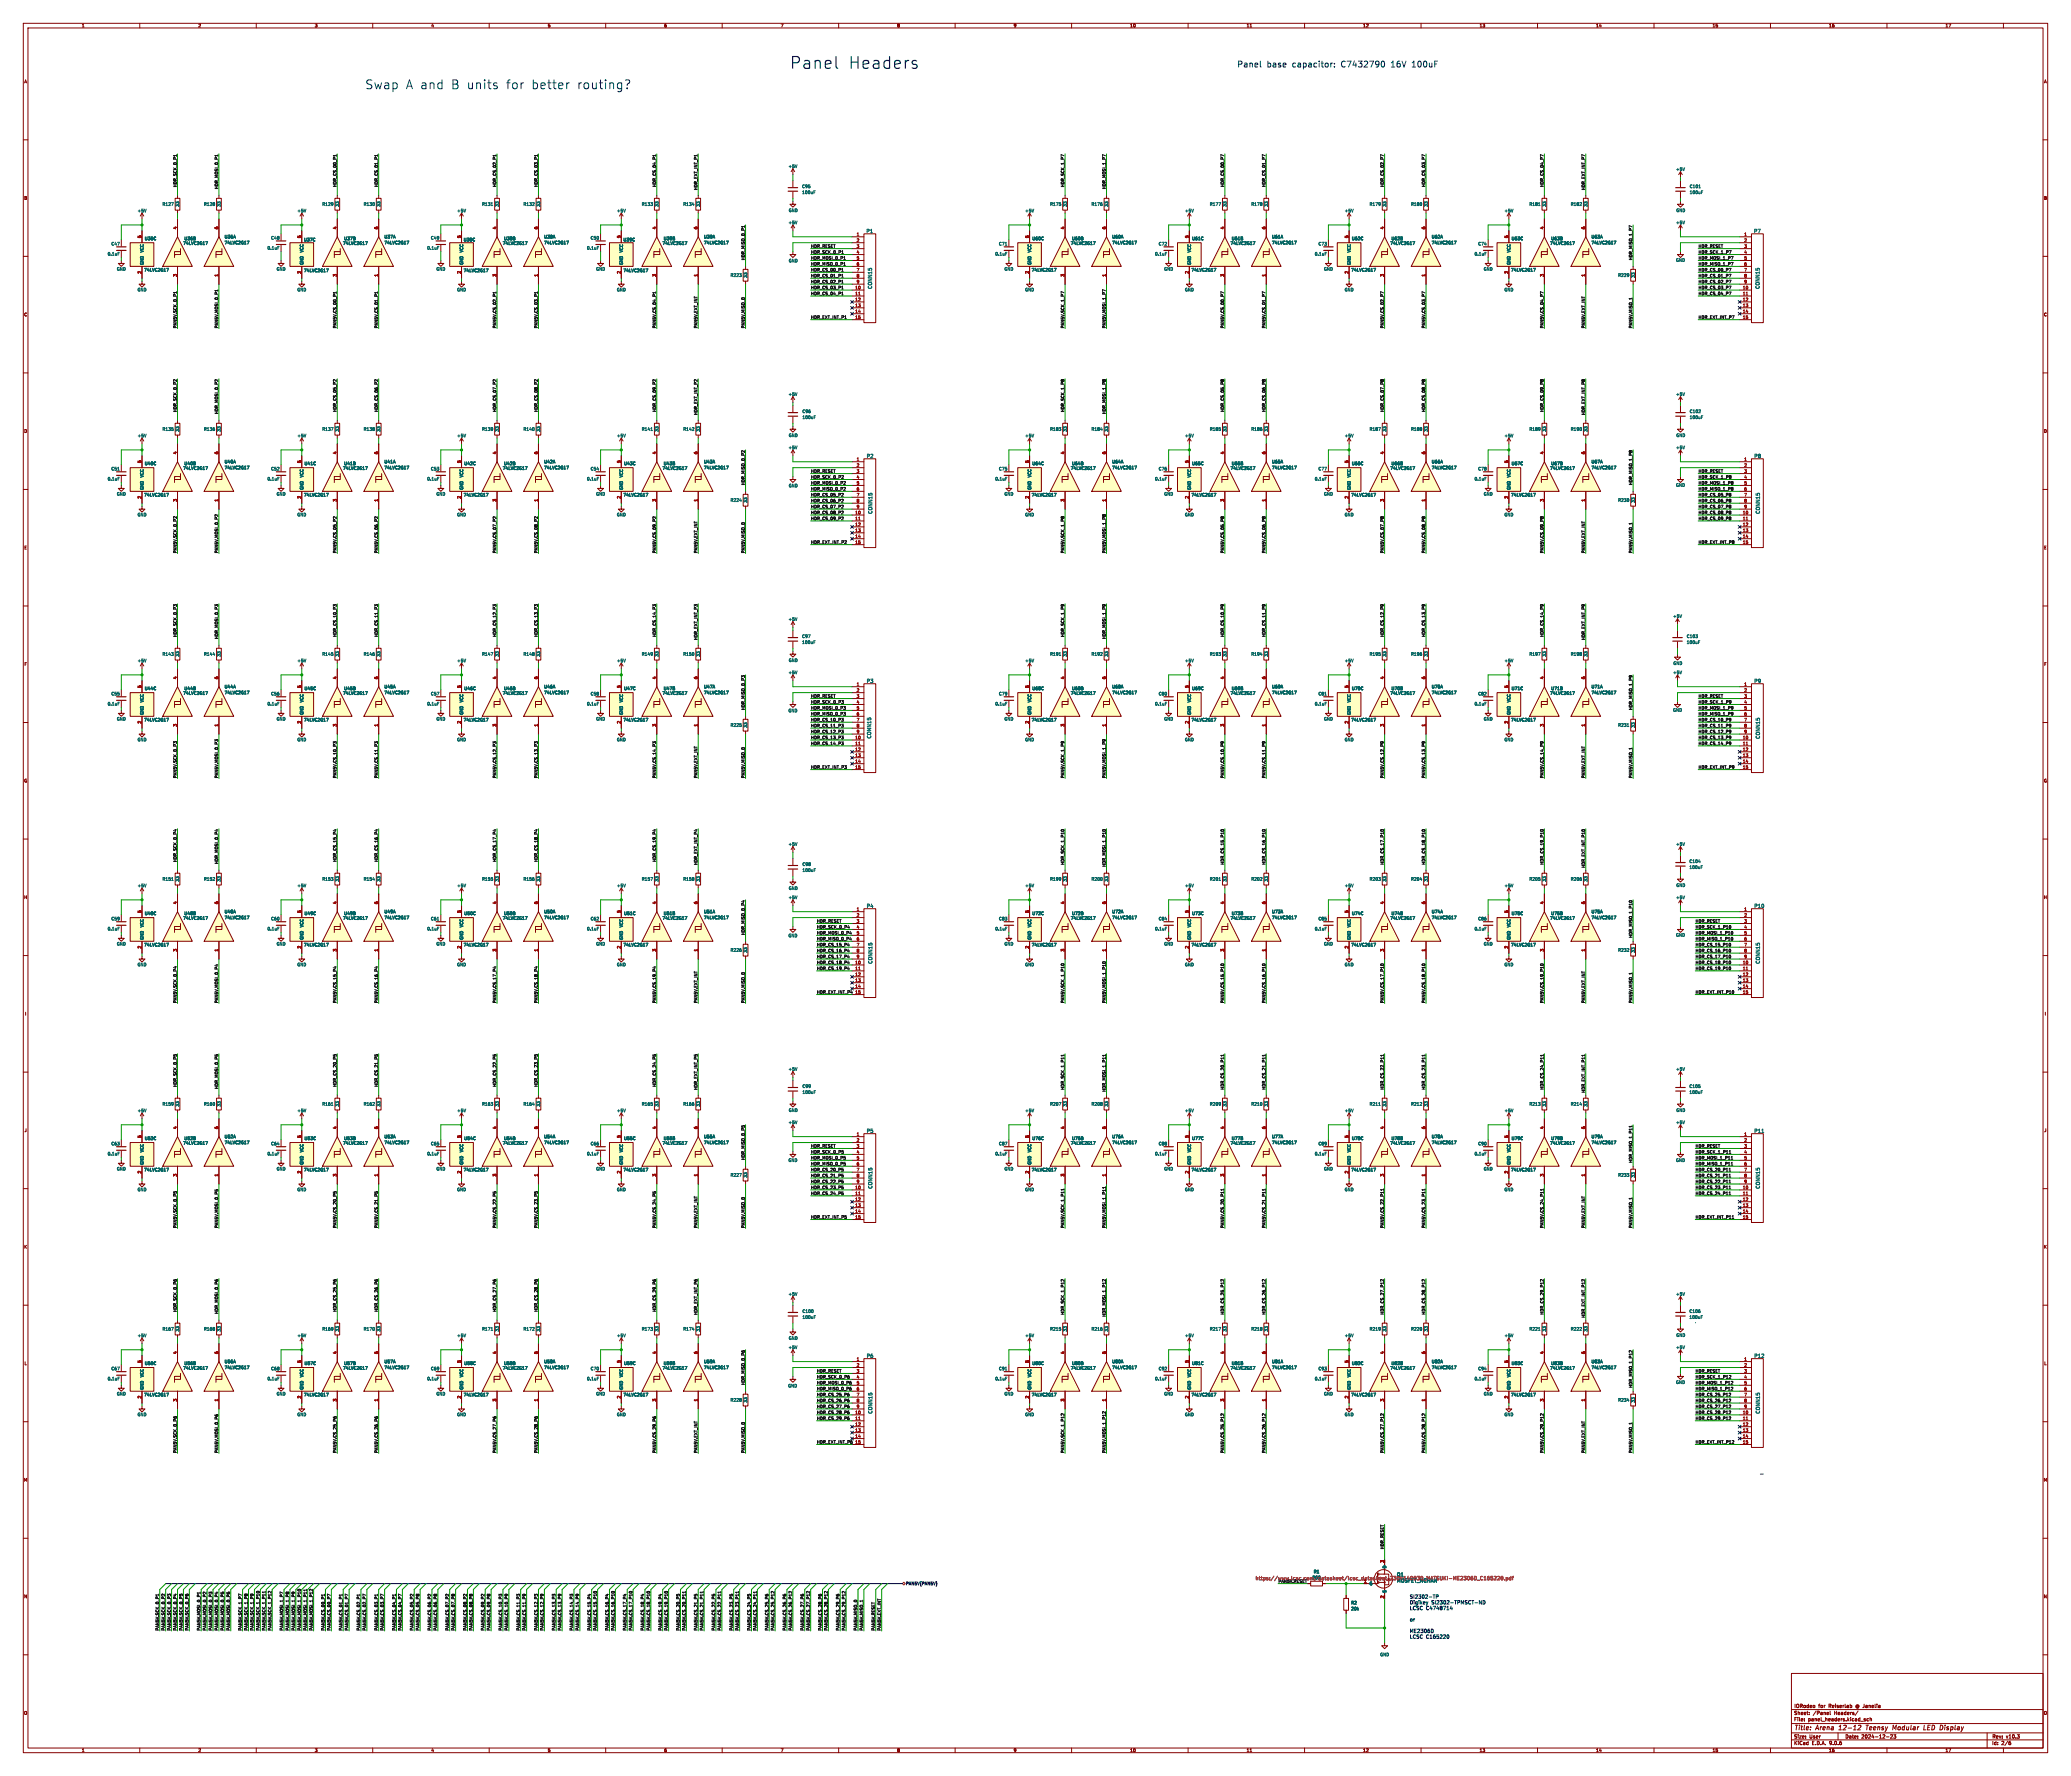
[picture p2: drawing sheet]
<svg xmlns="http://www.w3.org/2000/svg" width="889mm" height="762mm" viewBox="0 0 889 762" stroke-linecap="round" stroke-linejoin="round" font-family="sans-serif">
<defs><g id="words">
<g font-size="7.1" fill="#0000c2">
<text x="338.7" y="30">Panel</text>
<text x="364.4" y="30">Headers</text>
</g>
<g font-size="5.3" fill="#0000c2">
<text x="156.9" y="38.5">Swap</text>
<text x="174" y="38.5">A and</text>
<text x="192.8" y="38.5">B units</text>
<text x="215.8" y="38.5">for</text>
<text x="226.3" y="38.5">better</text>
<text x="245.6" y="38.5">routing?</text>
</g>
<g font-size="3.5" fill="#0000c2">
<text x="531" y="29.1">Panel</text>
<text x="543.5" y="29.1">base</text>
<text x="554.2" y="29.1">capacitor:</text>
<text x="575.1" y="29.1">C7432790</text>
<text x="596.5" y="29.1">16V</text>
<text x="605.4" y="29.1">100uF</text>
</g>
<g font-size="2.8" fill="#840000">
<text x="770" y="742.9">Title:</text>
<text x="779.7" y="742.9">Arena</text>
<text x="790.3" y="742.9">12-12</text>
<text x="802.7" y="742.9">Teensy</text>
<text x="814.9" y="742.9">Modular</text>
<text x="829" y="742.9">LED</text>
<text x="836.8" y="742.9">Display</text>
</g>
<g font-size="2.1" fill="#006464">
<text x="371.8" y="100.2">P1</text>
<text x="752.8" y="100.2">P7</text>
<text x="374.5" y="124.1" transform="rotate(-90 374.5 124.1)">CONN15</text>
<text x="755.5" y="124.1" transform="rotate(-90 755.5 124.1)">CONN15</text>
<text x="371.9" y="196.7">P2</text>
<text x="752.9" y="196.7">P8</text>
<text x="374.6" y="220.6" transform="rotate(-90 374.6 220.6)">CONN15</text>
<text x="755.6" y="220.6" transform="rotate(-90 755.6 220.6)">CONN15</text>
<text x="371.9" y="293.2">P3</text>
<text x="752.9" y="293.2">P9</text>
<text x="374.1" y="317" transform="rotate(-90 374.1 317)">CONN15</text>
<text x="755.6" y="317.1" transform="rotate(-90 755.6 317.1)">CONN15</text>
<text x="371.9" y="389.7">P4</text>
<text x="752.9" y="389.7">P10</text>
<text x="374.6" y="413.7" transform="rotate(-90 374.6 413.7)">CONN15</text>
<text x="755.6" y="413.7" transform="rotate(-90 755.6 413.7)">CONN15</text>
<text x="371.9" y="486.3">P5</text>
<text x="752.9" y="486.3">P11</text>
<text x="374.6" y="510.2" transform="rotate(-90 374.6 510.2)">CONN15</text>
<text x="755.6" y="510.2" transform="rotate(-90 755.6 510.2)">CONN15</text>
<text x="371.9" y="582.8">P6</text>
<text x="752.9" y="582.8">P12</text>
<text x="374.6" y="606.7" transform="rotate(-90 374.6 606.7)">CONN15</text>
<text x="755.6" y="606.7" transform="rotate(-90 755.6 606.7)">CONN15</text>
</g>
<g font-size="2.1" fill="#840084">
<text x="599.5" y="676.6">Q1</text>
<text x="538.8" y="678.2">https://www.lcsc.com/datasheet/lcsc_datasheet_2304140030_MATSUKI-ME2306D_C165220.pdf</text>
<text x="599.5" y="679.2">MOSFET_NCHAN</text>
</g>
<g font-size="2.1" fill="#0000c2">
<text x="605" y="686">SI2302-TP</text>
<text x="605" y="688.4">Digikey</text>
<text x="614.4" y="688.4">SI2302-TPMSCT-ND</text>
<text x="605" y="690.9">LCSC C4748714</text>
<text x="605" y="695.8">or</text>
<text x="605" y="700.7">ME2306D</text>
<text x="605" y="703.2">LCSC C165220</text>
</g>
<g font-size="2.1" fill="#840000">
<text x="770" y="736">Sheet:</text>
<text x="770" y="733.2">IORodeo</text>
<text x="778.2" y="736">/Panel</text>
<text x="780.9" y="733.2">for</text>
<text x="785.8" y="733.2">Reiserlab</text>
<text x="787.4" y="736">Headers/</text>
<text x="797.9" y="733.2">@ Janelia</text>
<text x="770" y="738.7">File:</text>
<text x="776.1" y="738.7">panel_headers.kicad_sch</text>
<text x="770" y="748.9">KiCad</text>
<text x="770" y="746.1">Size:</text>
<text x="776.7" y="746.1">User</text>
<text x="777.7" y="748.9">E.D.A.</text>
<text x="785.3" y="748.9">9.0.6</text>
<text x="792" y="746.1">Date:</text>
<text x="799" y="746.1">2024-12-23</text>
<text x="855" y="746.3">Rev:</text>
<text x="855" y="748.9">Id:</text>
<text x="859.1" y="748.9">2/6</text>
<text x="861.4" y="746.3">v10.3</text>
</g>
<g font-size="1.8" fill="#840000">
<text x="35" y="11.9">1</text>
<text x="85" y="11.9">2</text>
<text x="135" y="11.9">3</text>
<text x="185" y="11.9">4</text>
<text x="235" y="11.9">5</text>
<text x="285" y="11.9">6</text>
<text x="335" y="11.9">7</text>
<text x="385" y="11.9">8</text>
<text x="435" y="11.9">9</text>
<text x="485" y="11.9">10</text>
<text x="535" y="11.9">11</text>
<text x="585" y="11.9">12</text>
<text x="635" y="11.9">13</text>
<text x="685" y="11.9">14</text>
<text x="735" y="11.9">15</text>
<text x="785" y="11.9">16</text>
<text x="835" y="11.9">17</text>
<text x="10.3" y="35.9">A</text>
<text x="877.3" y="35.9">A</text>
<text x="10.3" y="85.9">B</text>
<text x="877.3" y="85.9">B</text>
<text x="10.3" y="135.9">C</text>
<text x="877.3" y="135.9">C</text>
<text x="10.3" y="185.9">D</text>
<text x="877.3" y="185.9">D</text>
<text x="10.3" y="235.9">E</text>
<text x="877.3" y="235.9">E</text>
<text x="10.3" y="285.9">F</text>
<text x="877.3" y="285.9">F</text>
<text x="10.3" y="335.9">G</text>
<text x="877.3" y="335.9">G</text>
<text x="10.2" y="385.9">H</text>
<text x="877.2" y="385.9">H</text>
<text x="10.6" y="435.9">I</text>
<text x="877.6" y="435.9">I</text>
<text x="10.4" y="485.9">J</text>
<text x="877.4" y="485.9">J</text>
<text x="10.3" y="535.9">K</text>
<text x="877.3" y="535.9">K</text>
<text x="10.4" y="585.9">L</text>
<text x="877.4" y="585.9">L</text>
<text x="10.2" y="635.9">M</text>
<text x="877.2" y="635.9">M</text>
<text x="10.2" y="685.9">N</text>
<text x="877.2" y="685.9">N</text>
<text x="10.2" y="735.9">O</text>
<text x="877.2" y="735.9">O</text>
<text x="35" y="751.9">1</text>
<text x="85" y="751.9">2</text>
<text x="135" y="751.9">3</text>
<text x="185" y="751.9">4</text>
<text x="235" y="751.9">5</text>
<text x="285" y="751.9">6</text>
<text x="335" y="751.9">7</text>
<text x="385" y="751.9">8</text>
<text x="435" y="751.9">9</text>
<text x="485" y="751.9">10</text>
<text x="535" y="751.9">11</text>
<text x="585" y="751.9">12</text>
<text x="635" y="751.9">13</text>
<text x="685" y="751.9">14</text>
<text x="735" y="751.9">15</text>
<text x="785" y="751.9">16</text>
<text x="835" y="751.9">17</text>
</g>
<g font-size="1.8" fill="#006464">
<text x="338.3" y="72.2">+5V</text>
<text x="719.3" y="73.5">+5V</text>
<text x="344.2" y="83.4">100uF</text>
<text x="344.2" y="80.9">C95</text>
<text x="725.2" y="80.9">C101</text>
<text x="725.2" y="83.4">100uF</text>
<text x="69.6" y="88.5">R127</text>
<text x="77.1" y="88.9" transform="rotate(-90 77.1 88.9)">33</text>
<text x="87.4" y="88.5">R128</text>
<text x="94.8" y="88.9" transform="rotate(-90 94.8 88.9)">33</text>
<text x="138.2" y="88.5">R129</text>
<text x="145.6" y="88.9" transform="rotate(-90 145.6 88.9)">33</text>
<text x="156" y="88.5">R130</text>
<text x="163.4" y="88.9" transform="rotate(-90 163.4 88.9)">33</text>
<text x="206.8" y="88.5">R131</text>
<text x="214.2" y="88.9" transform="rotate(-90 214.2 88.9)">33</text>
<text x="224.5" y="88.5">R132</text>
<text x="232" y="88.9" transform="rotate(-90 232 88.9)">33</text>
<text x="275.3" y="88.5">R133</text>
<text x="282.8" y="88.9" transform="rotate(-90 282.8 88.9)">33</text>
<text x="293.1" y="88.5">R134</text>
<text x="300.6" y="88.9" transform="rotate(-90 300.6 88.9)">33</text>
<text x="450.6" y="88.5">R175</text>
<text x="458.1" y="88.9" transform="rotate(-90 458.1 88.9)">33</text>
<text x="468.4" y="88.5">R176</text>
<text x="475.8" y="88.9" transform="rotate(-90 475.8 88.9)">33</text>
<text x="519.2" y="88.5">R177</text>
<text x="526.6" y="88.9" transform="rotate(-90 526.6 88.9)">33</text>
<text x="537" y="88.5">R178</text>
<text x="544.4" y="88.9" transform="rotate(-90 544.4 88.9)">33</text>
<text x="587.8" y="88.5">R179</text>
<text x="595.2" y="88.9" transform="rotate(-90 595.2 88.9)">33</text>
<text x="605.5" y="88.5">R180</text>
<text x="613" y="88.9" transform="rotate(-90 613 88.9)">33</text>
<text x="656.3" y="88.5">R181</text>
<text x="663.8" y="88.9" transform="rotate(-90 663.8 88.9)">33</text>
<text x="674.1" y="88.5">R182</text>
<text x="681.6" y="88.9" transform="rotate(-90 681.6 88.9)">33</text>
<text x="58.9" y="91.3">+5V</text>
<text x="127.5" y="91.3">+5V</text>
<text x="196.1" y="91.3">+5V</text>
<text x="264.7" y="91.3">+5V</text>
<text x="338.5" y="91.2">GND</text>
<text x="439.9" y="91.3">+5V</text>
<text x="508.5" y="91.3">+5V</text>
<text x="577.1" y="91.3">+5V</text>
<text x="645.7" y="91.3">+5V</text>
<text x="719.5" y="91.2">GND</text>
<text x="338.3" y="96.4">+5V</text>
<text x="719.3" y="96.4">+5V</text>
<text x="47.7" y="105.5">C47</text>
<text x="62" y="103.2">U36C</text>
<text x="78.5" y="105.3">74LVC2G17</text>
<text x="79" y="103.2">U36B</text>
<text x="96.3" y="102.5">U36A</text>
<text x="96.3" y="105">74LVC2G17</text>
<text x="114.7" y="107.3">0.1uF</text>
<text x="116.2" y="103">C48</text>
<text x="130.3" y="103.7">U37C</text>
<text x="147.1" y="105.3">74LVC2G17</text>
<text x="147.6" y="103.2">U37B</text>
<text x="164.9" y="102.5">U37A</text>
<text x="164.9" y="105">74LVC2G17</text>
<text x="183.2" y="107.3">0.1uF</text>
<text x="184.8" y="103">C49</text>
<text x="198.9" y="103.7">U38C</text>
<text x="215.7" y="105.3">74LVC2G17</text>
<text x="216.2" y="103.2">U38B</text>
<text x="233.4" y="102.5">U38A</text>
<text x="233.4" y="105">74LVC2G17</text>
<text x="251.8" y="107.3">0.1uF</text>
<text x="253.4" y="103">C50</text>
<text x="267.5" y="103.7">U39C</text>
<text x="284.2" y="105.3">74LVC2G17</text>
<text x="284.7" y="103.2">U39B</text>
<text x="302" y="102.5">U39A</text>
<text x="302" y="105">74LVC2G17</text>
<text x="428.7" y="105.5">C71</text>
<text x="443" y="103.2">U60C</text>
<text x="459.5" y="105.3">74LVC2G17</text>
<text x="460" y="103.2">U60B</text>
<text x="477.3" y="102.5">U60A</text>
<text x="477.3" y="105">74LVC2G17</text>
<text x="497.2" y="105.5">C72</text>
<text x="511.6" y="103.2">U61C</text>
<text x="528.1" y="105.3">74LVC2G17</text>
<text x="528.6" y="103.2">U61B</text>
<text x="545.9" y="102.5">U61A</text>
<text x="545.9" y="105">74LVC2G17</text>
<text x="565.8" y="105.5">C73</text>
<text x="580.1" y="103.2">U62C</text>
<text x="596.7" y="105.3">74LVC2G17</text>
<text x="597.2" y="103.2">U62B</text>
<text x="614.4" y="102.5">U62A</text>
<text x="614.4" y="105">74LVC2G17</text>
<text x="634.4" y="105.5">C74</text>
<text x="648.7" y="103.2">U63C</text>
<text x="665.2" y="105.3">74LVC2G17</text>
<text x="665.7" y="103.2">U63B</text>
<text x="683" y="102.5">U63A</text>
<text x="683" y="105">74LVC2G17</text>
<text x="46.1" y="109.8">0.1uF</text>
<text x="61.8" y="113.8" transform="rotate(-90 61.8 113.8)">GND</text>
<text x="61.8" y="108.5" transform="rotate(-90 61.8 108.5)">VCC</text>
<text x="130.4" y="113.8" transform="rotate(-90 130.4 113.8)">GND</text>
<text x="130.4" y="108.5" transform="rotate(-90 130.4 108.5)">VCC</text>
<text x="199" y="113.8" transform="rotate(-90 199 113.8)">GND</text>
<text x="199" y="108.5" transform="rotate(-90 199 108.5)">VCC</text>
<text x="267.6" y="113.8" transform="rotate(-90 267.6 113.8)">GND</text>
<text x="267.6" y="108.5" transform="rotate(-90 267.6 108.5)">VCC</text>
<text x="338.5" y="112.8">GND</text>
<text x="427.1" y="109.8">0.1uF</text>
<text x="442.8" y="113.8" transform="rotate(-90 442.8 113.8)">GND</text>
<text x="442.8" y="108.5" transform="rotate(-90 442.8 108.5)">VCC</text>
<text x="495.7" y="109.8">0.1uF</text>
<text x="511.4" y="113.8" transform="rotate(-90 511.4 113.8)">GND</text>
<text x="511.4" y="108.5" transform="rotate(-90 511.4 108.5)">VCC</text>
<text x="564.2" y="109.8">0.1uF</text>
<text x="580" y="113.8" transform="rotate(-90 580 113.8)">GND</text>
<text x="580" y="108.5" transform="rotate(-90 580 108.5)">VCC</text>
<text x="632.8" y="109.8">0.1uF</text>
<text x="648.6" y="113.8" transform="rotate(-90 648.6 113.8)">GND</text>
<text x="648.6" y="108.5" transform="rotate(-90 648.6 108.5)">VCC</text>
<text x="719.3" y="112.5">GND</text>
<text x="50" y="116.3">GND</text>
<text x="61.7" y="116.7">74LVC2G17</text>
<text x="118.6" y="116.3">GND</text>
<text x="130.3" y="116.9">74LVC2G17</text>
<text x="187.2" y="116.3">GND</text>
<text x="198.9" y="116.9">74LVC2G17</text>
<text x="255.8" y="116.3">GND</text>
<text x="267.5" y="116.9">74LVC2G17</text>
<text x="313.4" y="119">R223</text>
<text x="320.9" y="119.4" transform="rotate(-90 320.9 119.4)">33</text>
<text x="431" y="116.3">GND</text>
<text x="442.7" y="116.7">74LVC2G17</text>
<text x="499.6" y="116.3">GND</text>
<text x="511.3" y="116.7">74LVC2G17</text>
<text x="568.2" y="116.3">GND</text>
<text x="579.9" y="116.7">74LVC2G17</text>
<text x="636.8" y="116.3">GND</text>
<text x="648.5" y="116.7">74LVC2G17</text>
<text x="694.4" y="119">R229</text>
<text x="701.9" y="119.4" transform="rotate(-90 701.9 119.4)">33</text>
<text x="58.9" y="125.2">GND</text>
<text x="127.5" y="125.2">GND</text>
<text x="196.1" y="125.2">GND</text>
<text x="264.7" y="125.2">GND</text>
<text x="439.9" y="125.2">GND</text>
<text x="508.5" y="125.2">GND</text>
<text x="577.1" y="125.2">GND</text>
<text x="645.7" y="125.2">GND</text>
<text x="338.3" y="170">+5V</text>
<text x="719.3" y="170">+5V</text>
<text x="344.3" y="179.9">100uF</text>
<text x="344.3" y="177.4">C96</text>
<text x="725.2" y="177.4">C102</text>
<text x="725.2" y="179.9">100uF</text>
<text x="69.6" y="185">R135</text>
<text x="77.1" y="185.4" transform="rotate(-90 77.1 185.4)">33</text>
<text x="87.4" y="185">R136</text>
<text x="94.8" y="185.4" transform="rotate(-90 94.8 185.4)">33</text>
<text x="138.2" y="185">R137</text>
<text x="145.6" y="185.4" transform="rotate(-90 145.6 185.4)">33</text>
<text x="156" y="185">R138</text>
<text x="163.4" y="185.4" transform="rotate(-90 163.4 185.4)">33</text>
<text x="206.8" y="185">R139</text>
<text x="214.2" y="185.4" transform="rotate(-90 214.2 185.4)">33</text>
<text x="224.5" y="185">R140</text>
<text x="232" y="185.4" transform="rotate(-90 232 185.4)">33</text>
<text x="275.3" y="185">R141</text>
<text x="282.8" y="185.4" transform="rotate(-90 282.8 185.4)">33</text>
<text x="293.1" y="185">R142</text>
<text x="300.6" y="185.4" transform="rotate(-90 300.6 185.4)">33</text>
<text x="450.6" y="185">R183</text>
<text x="458.1" y="185.4" transform="rotate(-90 458.1 185.4)">33</text>
<text x="468.4" y="185">R184</text>
<text x="475.8" y="185.4" transform="rotate(-90 475.8 185.4)">33</text>
<text x="519.2" y="185">R185</text>
<text x="526.6" y="185.4" transform="rotate(-90 526.6 185.4)">33</text>
<text x="537" y="185">R186</text>
<text x="544.4" y="185.4" transform="rotate(-90 544.4 185.4)">33</text>
<text x="587.8" y="185">R187</text>
<text x="595.2" y="185.4" transform="rotate(-90 595.2 185.4)">33</text>
<text x="605.5" y="185">R188</text>
<text x="613" y="185.4" transform="rotate(-90 613 185.4)">33</text>
<text x="656.3" y="185">R189</text>
<text x="663.8" y="185.4" transform="rotate(-90 663.8 185.4)">33</text>
<text x="674.1" y="185">R190</text>
<text x="681.6" y="185.4" transform="rotate(-90 681.6 185.4)">33</text>
<text x="58.9" y="187.8">+5V</text>
<text x="127.5" y="187.8">+5V</text>
<text x="196.1" y="187.8">+5V</text>
<text x="264.7" y="187.8">+5V</text>
<text x="338.5" y="187.7">GND</text>
<text x="439.9" y="187.8">+5V</text>
<text x="508.5" y="187.8">+5V</text>
<text x="577.1" y="187.8">+5V</text>
<text x="645.7" y="187.8">+5V</text>
<text x="719.5" y="187.7">GND</text>
<text x="338.3" y="192.9">+5V</text>
<text x="719.3" y="192.9">+5V</text>
<text x="47.7" y="202">C51</text>
<text x="62" y="199.7">U40C</text>
<text x="78.5" y="201.8">74LVC2G17</text>
<text x="79" y="199.7">U40B</text>
<text x="96.3" y="199">U40A</text>
<text x="96.3" y="201.5">74LVC2G17</text>
<text x="116.2" y="202">C52</text>
<text x="130.6" y="199.7">U41C</text>
<text x="147.1" y="201.8">74LVC2G17</text>
<text x="147.6" y="199.7">U41B</text>
<text x="164.9" y="199">U41A</text>
<text x="164.9" y="201.5">74LVC2G17</text>
<text x="184.8" y="202">C53</text>
<text x="199.1" y="199.7">U42C</text>
<text x="215.7" y="201.8">74LVC2G17</text>
<text x="216.2" y="199.7">U42B</text>
<text x="233.4" y="199">U42A</text>
<text x="233.4" y="201.5">74LVC2G17</text>
<text x="253.4" y="202">C54</text>
<text x="267.7" y="199.7">U43C</text>
<text x="284.2" y="201.8">74LVC2G17</text>
<text x="284.7" y="199.7">U43B</text>
<text x="302" y="199">U43A</text>
<text x="302" y="201.5">74LVC2G17</text>
<text x="428.7" y="202">C75</text>
<text x="443" y="199.7">U64C</text>
<text x="459.5" y="201.8">74LVC2G17</text>
<text x="460" y="199.7">U64B</text>
<text x="477.3" y="199">U64A</text>
<text x="477.3" y="201.5">74LVC2G17</text>
<text x="497.2" y="202">C76</text>
<text x="511.6" y="199.7">U65C</text>
<text x="528.1" y="201.8">74LVC2G17</text>
<text x="528.6" y="199.7">U65B</text>
<text x="545.9" y="199">U65A</text>
<text x="545.9" y="201.5">74LVC2G17</text>
<text x="565.8" y="202">C77</text>
<text x="580.1" y="199.7">U66C</text>
<text x="596.7" y="201.8">74LVC2G17</text>
<text x="597.2" y="199.7">U66B</text>
<text x="614.4" y="199">U66A</text>
<text x="614.4" y="201.5">74LVC2G17</text>
<text x="634.4" y="202">C78</text>
<text x="648.7" y="199.7">U67C</text>
<text x="665.2" y="201.8">74LVC2G17</text>
<text x="665.7" y="199.7">U67B</text>
<text x="683" y="199">U67A</text>
<text x="683" y="201.5">74LVC2G17</text>
<text x="46.1" y="206.3">0.1uF</text>
<text x="61.8" y="205" transform="rotate(-90 61.8 205)">VCC</text>
<text x="114.7" y="206.3">0.1uF</text>
<text x="130.4" y="205" transform="rotate(-90 130.4 205)">VCC</text>
<text x="183.2" y="206.3">0.1uF</text>
<text x="199" y="205" transform="rotate(-90 199 205)">VCC</text>
<text x="251.8" y="206.3">0.1uF</text>
<text x="267.6" y="205" transform="rotate(-90 267.6 205)">VCC</text>
<text x="338.5" y="209.3">GND</text>
<text x="427.1" y="206.3">0.1uF</text>
<text x="442.8" y="205" transform="rotate(-90 442.8 205)">VCC</text>
<text x="495.7" y="206.3">0.1uF</text>
<text x="511.4" y="205" transform="rotate(-90 511.4 205)">VCC</text>
<text x="564.2" y="206.3">0.1uF</text>
<text x="580" y="205" transform="rotate(-90 580 205)">VCC</text>
<text x="632.8" y="206.3">0.1uF</text>
<text x="648.6" y="205" transform="rotate(-90 648.6 205)">VCC</text>
<text x="719.3" y="209">GND</text>
<text x="50" y="212.8">GND</text>
<text x="61.7" y="213.2">74LVC2G17</text>
<text x="61.8" y="210.3" transform="rotate(-90 61.8 210.3)">GND</text>
<text x="118.6" y="212.8">GND</text>
<text x="130.3" y="213.2">74LVC2G17</text>
<text x="130.4" y="210.3" transform="rotate(-90 130.4 210.3)">GND</text>
<text x="187.2" y="212.8">GND</text>
<text x="198.9" y="213.2">74LVC2G17</text>
<text x="199" y="210.3" transform="rotate(-90 199 210.3)">GND</text>
<text x="255.8" y="212.8">GND</text>
<text x="267.5" y="213.2">74LVC2G17</text>
<text x="267.6" y="210.3" transform="rotate(-90 267.6 210.3)">GND</text>
<text x="313.4" y="215.5">R224</text>
<text x="320.9" y="215.9" transform="rotate(-90 320.9 215.9)">33</text>
<text x="431" y="212.8">GND</text>
<text x="442.7" y="213.2">74LVC2G17</text>
<text x="442.8" y="210.3" transform="rotate(-90 442.8 210.3)">GND</text>
<text x="499.6" y="212.8">GND</text>
<text x="511.3" y="213.2">74LVC2G17</text>
<text x="511.4" y="210.3" transform="rotate(-90 511.4 210.3)">GND</text>
<text x="568.2" y="212.8">GND</text>
<text x="579.9" y="213.2">74LVC2G17</text>
<text x="580" y="210.3" transform="rotate(-90 580 210.3)">GND</text>
<text x="636.8" y="212.8">GND</text>
<text x="648.5" y="213.2">74LVC2G17</text>
<text x="648.6" y="210.3" transform="rotate(-90 648.6 210.3)">GND</text>
<text x="694.4" y="215.5">R230</text>
<text x="701.9" y="215.9" transform="rotate(-90 701.9 215.9)">33</text>
<text x="58.9" y="221.7">GND</text>
<text x="127.5" y="221.7">GND</text>
<text x="196.1" y="221.7">GND</text>
<text x="264.7" y="221.7">GND</text>
<text x="439.9" y="221.7">GND</text>
<text x="508.5" y="221.7">GND</text>
<text x="577.1" y="221.7">GND</text>
<text x="645.7" y="221.7">GND</text>
<text x="338.3" y="266.5">+5V</text>
<text x="718.1" y="265.3">+5V</text>
<text x="344.2" y="273.9">C97</text>
<text x="723.9" y="273.9">C103</text>
<text x="69.6" y="281.5">R143</text>
<text x="77.1" y="281.9" transform="rotate(-90 77.1 281.9)">33</text>
<text x="87.4" y="281.5">R144</text>
<text x="94.8" y="281.9" transform="rotate(-90 94.8 281.9)">33</text>
<text x="138.2" y="281.5">R145</text>
<text x="145.6" y="281.9" transform="rotate(-90 145.6 281.9)">33</text>
<text x="156" y="281.5">R146</text>
<text x="163.4" y="281.9" transform="rotate(-90 163.4 281.9)">33</text>
<text x="206.8" y="281.5">R147</text>
<text x="214.2" y="281.9" transform="rotate(-90 214.2 281.9)">33</text>
<text x="224.5" y="281.5">R148</text>
<text x="232" y="281.9" transform="rotate(-90 232 281.9)">33</text>
<text x="275.3" y="281.5">R149</text>
<text x="282.8" y="281.9" transform="rotate(-90 282.8 281.9)">33</text>
<text x="293.1" y="281.5">R150</text>
<text x="300.6" y="281.9" transform="rotate(-90 300.6 281.9)">33</text>
<text x="344.2" y="276.5">100uF</text>
<text x="450.6" y="281.5">R191</text>
<text x="458.1" y="281.9" transform="rotate(-90 458.1 281.9)">33</text>
<text x="468.4" y="281.5">R192</text>
<text x="475.8" y="281.9" transform="rotate(-90 475.8 281.9)">33</text>
<text x="519.2" y="281.5">R193</text>
<text x="526.6" y="281.9" transform="rotate(-90 526.6 281.9)">33</text>
<text x="537" y="281.5">R194</text>
<text x="544.4" y="281.9" transform="rotate(-90 544.4 281.9)">33</text>
<text x="587.8" y="281.5">R195</text>
<text x="595.2" y="281.9" transform="rotate(-90 595.2 281.9)">33</text>
<text x="605.5" y="281.5">R196</text>
<text x="613" y="281.9" transform="rotate(-90 613 281.9)">33</text>
<text x="656.3" y="281.5">R197</text>
<text x="663.8" y="281.9" transform="rotate(-90 663.8 281.9)">33</text>
<text x="674.1" y="281.5">R198</text>
<text x="681.6" y="281.9" transform="rotate(-90 681.6 281.9)">33</text>
<text x="723.9" y="276.5">100uF</text>
<text x="58.9" y="284.3">+5V</text>
<text x="127.5" y="284.3">+5V</text>
<text x="196.1" y="284.3">+5V</text>
<text x="264.7" y="284.3">+5V</text>
<text x="338.5" y="284.2">GND</text>
<text x="439.9" y="284.3">+5V</text>
<text x="508.5" y="284.3">+5V</text>
<text x="577.1" y="284.3">+5V</text>
<text x="645.7" y="284.3">+5V</text>
<text x="718.2" y="285.5">GND</text>
<text x="338.3" y="289.4">+5V</text>
<text x="718.1" y="289.4">+5V</text>
<text x="47.7" y="298.6">C55</text>
<text x="62" y="296.3">U44C</text>
<text x="78.5" y="298.3">74LVC2G17</text>
<text x="79" y="296.3">U44B</text>
<text x="96.3" y="295.5">U44A</text>
<text x="96.3" y="298">74LVC2G17</text>
<text x="116.2" y="298.6">C56</text>
<text x="130.6" y="296.3">U45C</text>
<text x="147.1" y="298.3">74LVC2G17</text>
<text x="147.6" y="296.3">U45B</text>
<text x="164.9" y="295.5">U45A</text>
<text x="164.9" y="298">74LVC2G17</text>
<text x="184.8" y="298.6">C57</text>
<text x="199.1" y="296.3">U46C</text>
<text x="215.7" y="298.3">74LVC2G17</text>
<text x="216.2" y="296.3">U46B</text>
<text x="233.4" y="295.5">U46A</text>
<text x="233.4" y="298">74LVC2G17</text>
<text x="253.4" y="298.6">C58</text>
<text x="267.7" y="296.3">U47C</text>
<text x="284.2" y="298.3">74LVC2G17</text>
<text x="284.7" y="296.3">U47B</text>
<text x="302" y="295.5">U47A</text>
<text x="302" y="298">74LVC2G17</text>
<text x="428.7" y="298.6">C79</text>
<text x="443" y="296.3">U68C</text>
<text x="459.5" y="298.3">74LVC2G17</text>
<text x="460" y="296.3">U68B</text>
<text x="477.3" y="295.5">U68A</text>
<text x="477.3" y="298">74LVC2G17</text>
<text x="497.2" y="298.6">C80</text>
<text x="511.6" y="296.3">U69C</text>
<text x="528.1" y="298.3">74LVC2G17</text>
<text x="528.6" y="296.3">U69B</text>
<text x="545.9" y="295.5">U69A</text>
<text x="545.9" y="298">74LVC2G17</text>
<text x="565.8" y="298.6">C81</text>
<text x="580.1" y="296.3">U70C</text>
<text x="596.7" y="298.3">74LVC2G17</text>
<text x="597.2" y="296.3">U70B</text>
<text x="614.4" y="295.5">U70A</text>
<text x="614.4" y="298">74LVC2G17</text>
<text x="634.4" y="298.6">C82</text>
<text x="648.7" y="296.3">U71C</text>
<text x="665.2" y="298.3">74LVC2G17</text>
<text x="665.7" y="296.3">U71B</text>
<text x="683" y="295.5">U71A</text>
<text x="683" y="298">74LVC2G17</text>
<text x="46.1" y="302.9">0.1uF</text>
<text x="61.8" y="301.5" transform="rotate(-90 61.8 301.5)">VCC</text>
<text x="114.7" y="302.9">0.1uF</text>
<text x="130.4" y="301.5" transform="rotate(-90 130.4 301.5)">VCC</text>
<text x="183.2" y="302.9">0.1uF</text>
<text x="199" y="301.5" transform="rotate(-90 199 301.5)">VCC</text>
<text x="251.8" y="302.9">0.1uF</text>
<text x="267.6" y="301.5" transform="rotate(-90 267.6 301.5)">VCC</text>
<text x="338.3" y="305.8">GND</text>
<text x="427.1" y="302.9">0.1uF</text>
<text x="442.8" y="301.5" transform="rotate(-90 442.8 301.5)">VCC</text>
<text x="495.7" y="302.9">0.1uF</text>
<text x="511.4" y="301.5" transform="rotate(-90 511.4 301.5)">VCC</text>
<text x="564.2" y="302.9">0.1uF</text>
<text x="580" y="301.5" transform="rotate(-90 580 301.5)">VCC</text>
<text x="632.8" y="302.9">0.1uF</text>
<text x="648.6" y="301.5" transform="rotate(-90 648.6 301.5)">VCC</text>
<text x="718.1" y="305.5">GND</text>
<text x="50" y="309.3">GND</text>
<text x="61.7" y="309.7">74LVC2G17</text>
<text x="61.8" y="306.8" transform="rotate(-90 61.8 306.8)">GND</text>
<text x="118.6" y="309.3">GND</text>
<text x="130.3" y="309.7">74LVC2G17</text>
<text x="130.4" y="306.8" transform="rotate(-90 130.4 306.8)">GND</text>
<text x="187.2" y="309.3">GND</text>
<text x="198.9" y="309.7">74LVC2G17</text>
<text x="199" y="306.8" transform="rotate(-90 199 306.8)">GND</text>
<text x="255.8" y="309.3">GND</text>
<text x="267.5" y="309.7">74LVC2G17</text>
<text x="267.6" y="306.8" transform="rotate(-90 267.6 306.8)">GND</text>
<text x="431" y="309.3">GND</text>
<text x="442.7" y="309.7">74LVC2G17</text>
<text x="442.8" y="306.8" transform="rotate(-90 442.8 306.8)">GND</text>
<text x="499.6" y="309.3">GND</text>
<text x="511.3" y="309.7">74LVC2G17</text>
<text x="511.4" y="306.8" transform="rotate(-90 511.4 306.8)">GND</text>
<text x="568.2" y="309.3">GND</text>
<text x="579.9" y="309.7">74LVC2G17</text>
<text x="580" y="306.8" transform="rotate(-90 580 306.8)">GND</text>
<text x="636.8" y="309.3">GND</text>
<text x="648.5" y="309.7">74LVC2G17</text>
<text x="648.6" y="306.8" transform="rotate(-90 648.6 306.8)">GND</text>
<text x="313.4" y="312">R225</text>
<text x="320.9" y="312.4" transform="rotate(-90 320.9 312.4)">33</text>
<text x="694.4" y="312">R231</text>
<text x="701.9" y="312.4" transform="rotate(-90 701.9 312.4)">33</text>
<text x="58.9" y="318.2">GND</text>
<text x="127.5" y="318.2">GND</text>
<text x="196.1" y="318.2">GND</text>
<text x="264.7" y="318.2">GND</text>
<text x="439.9" y="318.2">GND</text>
<text x="508.5" y="318.2">GND</text>
<text x="577.1" y="318.2">GND</text>
<text x="645.7" y="318.2">GND</text>
<text x="338.3" y="363.1">+5V</text>
<text x="719.3" y="363.1">+5V</text>
<text x="344.3" y="371.7">C98</text>
<text x="725.1" y="370.4">C104</text>
<text x="344.3" y="374.2">100uF</text>
<text x="725.1" y="373">100uF</text>
<text x="58.9" y="380.8">+5V</text>
<text x="69.6" y="378.1">R151</text>
<text x="77.1" y="378.5" transform="rotate(-90 77.1 378.5)">33</text>
<text x="87.4" y="378.1">R152</text>
<text x="94.8" y="378.5" transform="rotate(-90 94.8 378.5)">33</text>
<text x="127.5" y="380.8">+5V</text>
<text x="138.2" y="378.1">R153</text>
<text x="145.6" y="378.5" transform="rotate(-90 145.6 378.5)">33</text>
<text x="156" y="378.1">R154</text>
<text x="163.4" y="378.5" transform="rotate(-90 163.4 378.5)">33</text>
<text x="196.1" y="380.8">+5V</text>
<text x="206.8" y="378.1">R155</text>
<text x="214.2" y="378.5" transform="rotate(-90 214.2 378.5)">33</text>
<text x="224.5" y="378.1">R156</text>
<text x="232" y="378.5" transform="rotate(-90 232 378.5)">33</text>
<text x="264.7" y="380.8">+5V</text>
<text x="275.3" y="378.1">R157</text>
<text x="282.8" y="378.5" transform="rotate(-90 282.8 378.5)">33</text>
<text x="293.1" y="378.1">R158</text>
<text x="300.6" y="378.5" transform="rotate(-90 300.6 378.5)">33</text>
<text x="338.5" y="382">GND</text>
<text x="439.9" y="380.8">+5V</text>
<text x="450.6" y="378.1">R199</text>
<text x="458.1" y="378.5" transform="rotate(-90 458.1 378.5)">33</text>
<text x="468.4" y="378.1">R200</text>
<text x="475.8" y="378.5" transform="rotate(-90 475.8 378.5)">33</text>
<text x="508.5" y="380.8">+5V</text>
<text x="519.2" y="378.1">R201</text>
<text x="526.6" y="378.5" transform="rotate(-90 526.6 378.5)">33</text>
<text x="537" y="378.1">R202</text>
<text x="544.4" y="378.5" transform="rotate(-90 544.4 378.5)">33</text>
<text x="577.1" y="380.8">+5V</text>
<text x="587.8" y="378.1">R203</text>
<text x="595.2" y="378.5" transform="rotate(-90 595.2 378.5)">33</text>
<text x="605.5" y="378.1">R204</text>
<text x="613" y="378.5" transform="rotate(-90 613 378.5)">33</text>
<text x="645.7" y="380.8">+5V</text>
<text x="656.3" y="378.1">R205</text>
<text x="663.8" y="378.5" transform="rotate(-90 663.8 378.5)">33</text>
<text x="674.1" y="378.1">R206</text>
<text x="681.6" y="378.5" transform="rotate(-90 681.6 378.5)">33</text>
<text x="719.5" y="380.7">GND</text>
<text x="338.3" y="385.9">+5V</text>
<text x="719.3" y="385.9">+5V</text>
<text x="47.7" y="395.1">C59</text>
<text x="62" y="392.8">U48C</text>
<text x="78.5" y="394.8">74LVC2G17</text>
<text x="79" y="392.8">U48B</text>
<text x="96.3" y="392">U48A</text>
<text x="96.3" y="394.6">74LVC2G17</text>
<text x="116.2" y="395.1">C60</text>
<text x="130.6" y="392.8">U49C</text>
<text x="147.1" y="394.8">74LVC2G17</text>
<text x="147.6" y="392.8">U49B</text>
<text x="164.9" y="392">U49A</text>
<text x="164.9" y="394.6">74LVC2G17</text>
<text x="184.8" y="395.1">C61</text>
<text x="199.1" y="392.8">U50C</text>
<text x="215.7" y="394.8">74LVC2G17</text>
<text x="216.2" y="392.8">U50B</text>
<text x="233.4" y="392">U50A</text>
<text x="233.4" y="394.6">74LVC2G17</text>
<text x="253.4" y="395.1">C62</text>
<text x="267.7" y="392.8">U51C</text>
<text x="284.2" y="394.8">74LVC2G17</text>
<text x="284.7" y="392.8">U51B</text>
<text x="302" y="392">U51A</text>
<text x="302" y="394.6">74LVC2G17</text>
<text x="428.7" y="395.1">C83</text>
<text x="443" y="392.8">U72C</text>
<text x="459.5" y="394.8">74LVC2G17</text>
<text x="460" y="392.8">U72B</text>
<text x="477.3" y="392">U72A</text>
<text x="477.3" y="394.6">74LVC2G17</text>
<text x="497.2" y="395.1">C84</text>
<text x="511.6" y="392.8">U73C</text>
<text x="528.1" y="394.8">74LVC2G17</text>
<text x="528.6" y="392.8">U73B</text>
<text x="545.9" y="392">U73A</text>
<text x="545.9" y="394.6">74LVC2G17</text>
<text x="565.8" y="395.1">C85</text>
<text x="580.1" y="392.8">U74C</text>
<text x="596.7" y="394.8">74LVC2G17</text>
<text x="597.2" y="392.8">U74B</text>
<text x="614.4" y="392">U74A</text>
<text x="614.4" y="394.6">74LVC2G17</text>
<text x="634.4" y="395.1">C86</text>
<text x="648.7" y="392.8">U75C</text>
<text x="665.2" y="394.8">74LVC2G17</text>
<text x="665.7" y="392.8">U75B</text>
<text x="683" y="392">U75A</text>
<text x="683" y="394.6">74LVC2G17</text>
<text x="46.1" y="399.4">0.1uF</text>
<text x="61.8" y="398" transform="rotate(-90 61.8 398)">VCC</text>
<text x="114.7" y="399.4">0.1uF</text>
<text x="130.4" y="398" transform="rotate(-90 130.4 398)">VCC</text>
<text x="183.2" y="399.4">0.1uF</text>
<text x="199" y="398" transform="rotate(-90 199 398)">VCC</text>
<text x="251.8" y="399.4">0.1uF</text>
<text x="267.6" y="398" transform="rotate(-90 267.6 398)">VCC</text>
<text x="427.1" y="399.4">0.1uF</text>
<text x="442.8" y="398" transform="rotate(-90 442.8 398)">VCC</text>
<text x="495.7" y="399.4">0.1uF</text>
<text x="511.4" y="398" transform="rotate(-90 511.4 398)">VCC</text>
<text x="564.2" y="399.4">0.1uF</text>
<text x="580" y="398" transform="rotate(-90 580 398)">VCC</text>
<text x="632.8" y="399.4">0.1uF</text>
<text x="648.6" y="398" transform="rotate(-90 648.6 398)">VCC</text>
<text x="50" y="405.9">GND</text>
<text x="61.7" y="406.2">74LVC2G17</text>
<text x="61.8" y="403.4" transform="rotate(-90 61.8 403.4)">GND</text>
<text x="118.6" y="405.9">GND</text>
<text x="130.3" y="406.2">74LVC2G17</text>
<text x="130.4" y="403.4" transform="rotate(-90 130.4 403.4)">GND</text>
<text x="187.2" y="405.9">GND</text>
<text x="198.9" y="406.2">74LVC2G17</text>
<text x="199" y="403.4" transform="rotate(-90 199 403.4)">GND</text>
<text x="255.8" y="405.9">GND</text>
<text x="267.5" y="406.2">74LVC2G17</text>
<text x="267.6" y="403.4" transform="rotate(-90 267.6 403.4)">GND</text>
<text x="338.3" y="402.3">GND</text>
<text x="431" y="405.9">GND</text>
<text x="442.7" y="406.2">74LVC2G17</text>
<text x="442.8" y="403.4" transform="rotate(-90 442.8 403.4)">GND</text>
<text x="499.6" y="405.9">GND</text>
<text x="511.3" y="406.2">74LVC2G17</text>
<text x="511.4" y="403.4" transform="rotate(-90 511.4 403.4)">GND</text>
<text x="568.2" y="405.9">GND</text>
<text x="579.9" y="406.2">74LVC2G17</text>
<text x="580" y="403.4" transform="rotate(-90 580 403.4)">GND</text>
<text x="636.8" y="405.9">GND</text>
<text x="648.5" y="406.2">74LVC2G17</text>
<text x="648.6" y="403.4" transform="rotate(-90 648.6 403.4)">GND</text>
<text x="719.3" y="402.1">GND</text>
<text x="313.4" y="408.5">R226</text>
<text x="320.9" y="408.9" transform="rotate(-90 320.9 408.9)">33</text>
<text x="694.4" y="408.5">R232</text>
<text x="701.9" y="408.9" transform="rotate(-90 701.9 408.9)">33</text>
<text x="58.9" y="414.8">GND</text>
<text x="127.5" y="414.8">GND</text>
<text x="196.1" y="414.8">GND</text>
<text x="264.7" y="414.8">GND</text>
<text x="439.9" y="414.8">GND</text>
<text x="508.5" y="414.8">GND</text>
<text x="577.1" y="414.8">GND</text>
<text x="645.7" y="414.8">GND</text>
<text x="338.3" y="459.6">+5V</text>
<text x="719.3" y="459.6">+5V</text>
<text x="344.3" y="467">C99</text>
<text x="725.1" y="467">C105</text>
<text x="344.3" y="469.5">100uF</text>
<text x="725.1" y="469.5">100uF</text>
<text x="58.9" y="477.4">+5V</text>
<text x="69.6" y="474.6">R159</text>
<text x="77.1" y="475" transform="rotate(-90 77.1 475)">33</text>
<text x="87.4" y="474.6">R160</text>
<text x="94.8" y="475" transform="rotate(-90 94.8 475)">33</text>
<text x="127.5" y="477.4">+5V</text>
<text x="138.2" y="474.6">R161</text>
<text x="145.6" y="475" transform="rotate(-90 145.6 475)">33</text>
<text x="156" y="474.6">R162</text>
<text x="163.4" y="475" transform="rotate(-90 163.4 475)">33</text>
<text x="196.1" y="477.4">+5V</text>
<text x="206.8" y="474.6">R163</text>
<text x="214.2" y="475" transform="rotate(-90 214.2 475)">33</text>
<text x="224.5" y="474.6">R164</text>
<text x="232" y="475" transform="rotate(-90 232 475)">33</text>
<text x="264.7" y="477.4">+5V</text>
<text x="275.3" y="474.6">R165</text>
<text x="282.8" y="475" transform="rotate(-90 282.8 475)">33</text>
<text x="293.1" y="474.6">R166</text>
<text x="300.6" y="475" transform="rotate(-90 300.6 475)">33</text>
<text x="338.5" y="477.2">GND</text>
<text x="439.9" y="477.4">+5V</text>
<text x="450.6" y="474.6">R207</text>
<text x="458.1" y="475" transform="rotate(-90 458.1 475)">33</text>
<text x="468.4" y="474.6">R208</text>
<text x="475.8" y="475" transform="rotate(-90 475.8 475)">33</text>
<text x="508.5" y="477.4">+5V</text>
<text x="519.2" y="474.6">R209</text>
<text x="526.6" y="475" transform="rotate(-90 526.6 475)">33</text>
<text x="537" y="474.6">R210</text>
<text x="544.4" y="475" transform="rotate(-90 544.4 475)">33</text>
<text x="577.1" y="477.4">+5V</text>
<text x="587.8" y="474.6">R211</text>
<text x="595.2" y="475" transform="rotate(-90 595.2 475)">33</text>
<text x="605.5" y="474.6">R212</text>
<text x="613" y="475" transform="rotate(-90 613 475)">33</text>
<text x="645.7" y="477.4">+5V</text>
<text x="656.3" y="474.6">R213</text>
<text x="663.8" y="475" transform="rotate(-90 663.8 475)">33</text>
<text x="674.1" y="474.6">R214</text>
<text x="681.6" y="475" transform="rotate(-90 681.6 475)">33</text>
<text x="719.5" y="477.2">GND</text>
<text x="338.3" y="482.4">+5V</text>
<text x="719.3" y="482.4">+5V</text>
<text x="47.7" y="491.6">C63</text>
<text x="62" y="489.3">U52C</text>
<text x="78.5" y="491.3">74LVC2G17</text>
<text x="79" y="489.3">U52B</text>
<text x="96.3" y="488.5">U52A</text>
<text x="96.3" y="491.1">74LVC2G17</text>
<text x="116.2" y="491.6">C64</text>
<text x="130.6" y="489.3">U53C</text>
<text x="147.1" y="491.3">74LVC2G17</text>
<text x="147.6" y="489.3">U53B</text>
<text x="164.9" y="488.5">U53A</text>
<text x="164.9" y="491.1">74LVC2G17</text>
<text x="184.8" y="491.6">C65</text>
<text x="199.1" y="489.3">U54C</text>
<text x="215.7" y="491.3">74LVC2G17</text>
<text x="216.2" y="489.3">U54B</text>
<text x="233.4" y="488.5">U54A</text>
<text x="233.4" y="491.1">74LVC2G17</text>
<text x="253.4" y="491.6">C66</text>
<text x="267.7" y="489.3">U55C</text>
<text x="284.2" y="491.3">74LVC2G17</text>
<text x="284.7" y="489.3">U55B</text>
<text x="302" y="488.5">U55A</text>
<text x="302" y="491.1">74LVC2G17</text>
<text x="428.7" y="491.6">C87</text>
<text x="443" y="489.3">U76C</text>
<text x="459.5" y="491.3">74LVC2G17</text>
<text x="460" y="489.3">U76B</text>
<text x="477.3" y="488.5">U76A</text>
<text x="477.3" y="491.1">74LVC2G17</text>
<text x="497.2" y="491.6">C88</text>
<text x="511.6" y="489.3">U77C</text>
<text x="528.1" y="491.3">74LVC2G17</text>
<text x="528.6" y="489.3">U77B</text>
<text x="545.9" y="488.5">U77A</text>
<text x="545.9" y="491.1">74LVC2G17</text>
<text x="565.8" y="491.6">C89</text>
<text x="580.1" y="489.3">U78C</text>
<text x="596.7" y="491.3">74LVC2G17</text>
<text x="597.2" y="489.3">U78B</text>
<text x="614.4" y="488.5">U78A</text>
<text x="614.4" y="491.1">74LVC2G17</text>
<text x="634.4" y="491.6">C90</text>
<text x="648.7" y="489.3">U79C</text>
<text x="665.2" y="491.3">74LVC2G17</text>
<text x="665.7" y="489.3">U79B</text>
<text x="683" y="488.5">U79A</text>
<text x="683" y="491.1">74LVC2G17</text>
<text x="46.1" y="495.9">0.1uF</text>
<text x="61.8" y="494.6" transform="rotate(-90 61.8 494.6)">VCC</text>
<text x="114.7" y="495.9">0.1uF</text>
<text x="130.4" y="494.6" transform="rotate(-90 130.4 494.6)">VCC</text>
<text x="183.2" y="495.9">0.1uF</text>
<text x="199" y="494.6" transform="rotate(-90 199 494.6)">VCC</text>
<text x="251.8" y="495.9">0.1uF</text>
<text x="267.6" y="494.6" transform="rotate(-90 267.6 494.6)">VCC</text>
<text x="427.1" y="495.9">0.1uF</text>
<text x="442.8" y="494.6" transform="rotate(-90 442.8 494.6)">VCC</text>
<text x="495.7" y="495.9">0.1uF</text>
<text x="511.4" y="494.6" transform="rotate(-90 511.4 494.6)">VCC</text>
<text x="564.2" y="495.9">0.1uF</text>
<text x="580" y="494.6" transform="rotate(-90 580 494.6)">VCC</text>
<text x="632.8" y="495.9">0.1uF</text>
<text x="648.6" y="494.6" transform="rotate(-90 648.6 494.6)">VCC</text>
<text x="50" y="502.4">GND</text>
<text x="61.7" y="502.8">74LVC2G17</text>
<text x="61.8" y="499.9" transform="rotate(-90 61.8 499.9)">GND</text>
<text x="118.6" y="502.4">GND</text>
<text x="130.3" y="502.8">74LVC2G17</text>
<text x="130.4" y="499.9" transform="rotate(-90 130.4 499.9)">GND</text>
<text x="187.2" y="502.4">GND</text>
<text x="198.9" y="502.8">74LVC2G17</text>
<text x="199" y="499.9" transform="rotate(-90 199 499.9)">GND</text>
<text x="255.8" y="502.4">GND</text>
<text x="267.5" y="502.8">74LVC2G17</text>
<text x="267.6" y="499.9" transform="rotate(-90 267.6 499.9)">GND</text>
<text x="338.3" y="498.7">GND</text>
<text x="431" y="502.4">GND</text>
<text x="442.7" y="502.8">74LVC2G17</text>
<text x="442.8" y="499.9" transform="rotate(-90 442.8 499.9)">GND</text>
<text x="499.6" y="502.4">GND</text>
<text x="511.3" y="502.8">74LVC2G17</text>
<text x="511.4" y="499.9" transform="rotate(-90 511.4 499.9)">GND</text>
<text x="568.2" y="502.4">GND</text>
<text x="579.9" y="502.8">74LVC2G17</text>
<text x="580" y="499.9" transform="rotate(-90 580 499.9)">GND</text>
<text x="636.8" y="502.4">GND</text>
<text x="648.5" y="502.8">74LVC2G17</text>
<text x="648.6" y="499.9" transform="rotate(-90 648.6 499.9)">GND</text>
<text x="719.3" y="498.7">GND</text>
<text x="313.4" y="505.1">R227</text>
<text x="320.9" y="505.5" transform="rotate(-90 320.9 505.5)">33</text>
<text x="694.4" y="505.1">R233</text>
<text x="701.9" y="505.5" transform="rotate(-90 701.9 505.5)">33</text>
<text x="58.9" y="511.3">GND</text>
<text x="127.5" y="511.3">GND</text>
<text x="196.1" y="511.3">GND</text>
<text x="264.7" y="511.3">GND</text>
<text x="439.9" y="511.3">GND</text>
<text x="508.5" y="511.3">GND</text>
<text x="577.1" y="511.3">GND</text>
<text x="645.7" y="511.3">GND</text>
<text x="338.3" y="556.1">+5V</text>
<text x="719.3" y="556.1">+5V</text>
<text x="344.3" y="563.5">C100</text>
<text x="725.1" y="563.5">C106</text>
<text x="344.3" y="566">100uF</text>
<text x="725.1" y="566">100uF</text>
<text x="58.9" y="573.9">+5V</text>
<text x="69.6" y="571.1">R167</text>
<text x="77.1" y="571.5" transform="rotate(-90 77.1 571.5)">33</text>
<text x="87.4" y="571.1">R168</text>
<text x="94.8" y="571.5" transform="rotate(-90 94.8 571.5)">33</text>
<text x="127.5" y="573.9">+5V</text>
<text x="138.2" y="571.1">R169</text>
<text x="145.6" y="571.5" transform="rotate(-90 145.6 571.5)">33</text>
<text x="156" y="571.1">R170</text>
<text x="163.4" y="571.5" transform="rotate(-90 163.4 571.5)">33</text>
<text x="196.1" y="573.9">+5V</text>
<text x="206.8" y="571.1">R171</text>
<text x="214.2" y="571.5" transform="rotate(-90 214.2 571.5)">33</text>
<text x="224.5" y="571.1">R172</text>
<text x="232" y="571.5" transform="rotate(-90 232 571.5)">33</text>
<text x="264.7" y="573.9">+5V</text>
<text x="275.3" y="571.1">R173</text>
<text x="282.8" y="571.5" transform="rotate(-90 282.8 571.5)">33</text>
<text x="293.1" y="571.1">R174</text>
<text x="300.6" y="571.5" transform="rotate(-90 300.6 571.5)">33</text>
<text x="338.5" y="575">GND</text>
<text x="439.9" y="573.9">+5V</text>
<text x="450.6" y="571.1">R215</text>
<text x="458.1" y="571.5" transform="rotate(-90 458.1 571.5)">33</text>
<text x="468.4" y="571.1">R216</text>
<text x="475.8" y="571.5" transform="rotate(-90 475.8 571.5)">33</text>
<text x="508.5" y="573.9">+5V</text>
<text x="519.2" y="571.1">R217</text>
<text x="526.6" y="571.5" transform="rotate(-90 526.6 571.5)">33</text>
<text x="537" y="571.1">R218</text>
<text x="544.4" y="571.5" transform="rotate(-90 544.4 571.5)">33</text>
<text x="577.1" y="573.9">+5V</text>
<text x="587.8" y="571.1">R219</text>
<text x="595.2" y="571.5" transform="rotate(-90 595.2 571.5)">33</text>
<text x="605.5" y="571.1">R220</text>
<text x="613" y="571.5" transform="rotate(-90 613 571.5)">33</text>
<text x="645.7" y="573.9">+5V</text>
<text x="656.3" y="571.1">R221</text>
<text x="663.8" y="571.5" transform="rotate(-90 663.8 571.5)">33</text>
<text x="674.1" y="571.1">R222</text>
<text x="681.6" y="571.5" transform="rotate(-90 681.6 571.5)">33</text>
<text x="719.5" y="573.8">GND</text>
<text x="338.3" y="579">+5V</text>
<text x="719.3" y="579">+5V</text>
<text x="62" y="585.8">U56C</text>
<text x="78.5" y="587.9">74LVC2G17</text>
<text x="79" y="585.8">U56B</text>
<text x="96.3" y="585.1">U56A</text>
<text x="96.3" y="587.6">74LVC2G17</text>
<text x="130.6" y="585.8">U57C</text>
<text x="147.1" y="587.9">74LVC2G17</text>
<text x="147.6" y="585.8">U57B</text>
<text x="164.9" y="585.1">U57A</text>
<text x="164.9" y="587.6">74LVC2G17</text>
<text x="199.1" y="585.8">U58C</text>
<text x="215.7" y="587.9">74LVC2G17</text>
<text x="216.2" y="585.8">U58B</text>
<text x="233.4" y="585.1">U58A</text>
<text x="233.4" y="587.6">74LVC2G17</text>
<text x="267.7" y="585.8">U59C</text>
<text x="284.2" y="587.9">74LVC2G17</text>
<text x="284.7" y="585.8">U59B</text>
<text x="302" y="585.1">U59A</text>
<text x="302" y="587.6">74LVC2G17</text>
<text x="443" y="585.8">U80C</text>
<text x="459.5" y="587.9">74LVC2G17</text>
<text x="460" y="585.8">U80B</text>
<text x="477.3" y="585.1">U80A</text>
<text x="477.3" y="587.6">74LVC2G17</text>
<text x="511.6" y="585.8">U81C</text>
<text x="528.1" y="587.9">74LVC2G17</text>
<text x="528.6" y="585.8">U81B</text>
<text x="545.9" y="585.1">U81A</text>
<text x="545.9" y="587.6">74LVC2G17</text>
<text x="580.1" y="585.8">U82C</text>
<text x="596.7" y="587.9">74LVC2G17</text>
<text x="597.2" y="585.8">U82B</text>
<text x="614.4" y="585.1">U82A</text>
<text x="614.4" y="587.6">74LVC2G17</text>
<text x="648.7" y="585.8">U83C</text>
<text x="665.2" y="587.9">74LVC2G17</text>
<text x="665.7" y="585.8">U83B</text>
<text x="683" y="585.1">U83A</text>
<text x="683" y="587.6">74LVC2G17</text>
<text x="46.1" y="592.4">0.1uF</text>
<text x="47.7" y="588.1">C67</text>
<text x="61.8" y="591.1" transform="rotate(-90 61.8 591.1)">VCC</text>
<text x="114.7" y="592.4">0.1uF</text>
<text x="116.2" y="588.1">C68</text>
<text x="130.4" y="591.1" transform="rotate(-90 130.4 591.1)">VCC</text>
<text x="183.2" y="592.4">0.1uF</text>
<text x="184.8" y="588.1">C69</text>
<text x="199" y="591.1" transform="rotate(-90 199 591.1)">VCC</text>
<text x="251.8" y="592.4">0.1uF</text>
<text x="253.4" y="588.1">C70</text>
<text x="267.6" y="591.1" transform="rotate(-90 267.6 591.1)">VCC</text>
<text x="427.1" y="592.4">0.1uF</text>
<text x="428.7" y="588.1">C91</text>
<text x="442.8" y="591.1" transform="rotate(-90 442.8 591.1)">VCC</text>
<text x="495.7" y="592.4">0.1uF</text>
<text x="497.2" y="588.1">C92</text>
<text x="511.4" y="591.1" transform="rotate(-90 511.4 591.1)">VCC</text>
<text x="564.2" y="592.4">0.1uF</text>
<text x="565.8" y="588.1">C93</text>
<text x="580" y="591.1" transform="rotate(-90 580 591.1)">VCC</text>
<text x="632.8" y="592.4">0.1uF</text>
<text x="634.4" y="588.1">C94</text>
<text x="648.6" y="591.1" transform="rotate(-90 648.6 591.1)">VCC</text>
<text x="719.3" y="594">GND</text>
<text x="50" y="598.9">GND</text>
<text x="61.7" y="599.3">74LVC2G17</text>
<text x="61.8" y="596.4" transform="rotate(-90 61.8 596.4)">GND</text>
<text x="118.6" y="598.9">GND</text>
<text x="130.3" y="599.3">74LVC2G17</text>
<text x="130.4" y="596.4" transform="rotate(-90 130.4 596.4)">GND</text>
<text x="187.2" y="598.9">GND</text>
<text x="198.9" y="599.3">74LVC2G17</text>
<text x="199" y="596.4" transform="rotate(-90 199 596.4)">GND</text>
<text x="255.8" y="598.9">GND</text>
<text x="267.5" y="599.3">74LVC2G17</text>
<text x="267.6" y="596.4" transform="rotate(-90 267.6 596.4)">GND</text>
<text x="338.2" y="595.5">GND</text>
<text x="431" y="598.9">GND</text>
<text x="442.7" y="599.3">74LVC2G17</text>
<text x="442.8" y="596.4" transform="rotate(-90 442.8 596.4)">GND</text>
<text x="499.6" y="598.9">GND</text>
<text x="511.3" y="599.3">74LVC2G17</text>
<text x="511.4" y="596.4" transform="rotate(-90 511.4 596.4)">GND</text>
<text x="568.2" y="598.9">GND</text>
<text x="579.9" y="599.3">74LVC2G17</text>
<text x="580" y="596.4" transform="rotate(-90 580 596.4)">GND</text>
<text x="636.8" y="598.9">GND</text>
<text x="648.5" y="599.3">74LVC2G17</text>
<text x="648.6" y="596.4" transform="rotate(-90 648.6 596.4)">GND</text>
<text x="313.4" y="601.6">R228</text>
<text x="320.9" y="602" transform="rotate(-90 320.9 602)">33</text>
<text x="694.4" y="601.6">R234</text>
<text x="701.9" y="602" transform="rotate(-90 701.9 602)">33</text>
<text x="58.9" y="607.8">GND</text>
<text x="127.5" y="607.8">GND</text>
<text x="196.1" y="607.8">GND</text>
<text x="264.7" y="607.8">GND</text>
<text x="439.9" y="607.8">GND</text>
<text x="508.5" y="607.8">GND</text>
<text x="577.1" y="607.8">GND</text>
<text x="645.7" y="607.8">GND</text>
<text x="563.8" y="675.2">R1</text>
<text x="595.2" y="673" transform="rotate(-90 595.2 673)">D</text>
<text x="587.8" y="680.3">G</text>
<text x="595.2" y="683.5" transform="rotate(-90 595.2 683.5)">S</text>
<text x="579.9" y="688.6">R2</text>
<text x="579.9" y="691.1">20k</text>
<text x="592.3" y="710.8">GND</text>
</g>
<g font-size="1.8" fill="#0f0f0f">
<text x="75.9" y="80.5" transform="rotate(-90 75.9 80.5)">HDR_SCK_0_P1</text>
<text x="93.7" y="81.3" transform="rotate(-90 93.7 81.3)">HDR_MOSI_0_P1</text>
<text x="144.5" y="80.4" transform="rotate(-90 144.5 80.4)">HDR_CS_00_P1</text>
<text x="162.3" y="80.4" transform="rotate(-90 162.3 80.4)">HDR_CS_01_P1</text>
<text x="213.1" y="80.4" transform="rotate(-90 213.1 80.4)">HDR_CS_02_P1</text>
<text x="230.9" y="80.4" transform="rotate(-90 230.9 80.4)">HDR_CS_03_P1</text>
<text x="281.7" y="80.4" transform="rotate(-90 281.7 80.4)">HDR_CS_04_P1</text>
<text x="299.5" y="81.7" transform="rotate(-90 299.5 81.7)">HDR_EXT_INT_P1</text>
<text x="456.9" y="80.5" transform="rotate(-90 456.9 80.5)">HDR_SCK_1_P7</text>
<text x="474.7" y="81.3" transform="rotate(-90 474.7 81.3)">HDR_MOSI_1_P7</text>
<text x="525.5" y="80.4" transform="rotate(-90 525.5 80.4)">HDR_CS_00_P7</text>
<text x="543.3" y="80.4" transform="rotate(-90 543.3 80.4)">HDR_CS_01_P7</text>
<text x="594.1" y="80.4" transform="rotate(-90 594.1 80.4)">HDR_CS_02_P7</text>
<text x="611.9" y="80.4" transform="rotate(-90 611.9 80.4)">HDR_CS_03_P7</text>
<text x="662.7" y="80.4" transform="rotate(-90 662.7 80.4)">HDR_CS_04_P7</text>
<text x="680.5" y="81.7" transform="rotate(-90 680.5 81.7)">HDR_EXT_INT_P7</text>
<text x="348" y="106.4">HDR_RESET</text>
<text x="729" y="106.4">HDR_RESET</text>
<text x="319.8" y="111.8" transform="rotate(-90 319.8 111.8)">HDR_MISO_0_P1</text>
<text x="348" y="111.5">HDR_MOSI_0_P1</text>
<text x="348" y="109">HDR_SCK_0_P1</text>
<text x="700.8" y="111.8" transform="rotate(-90 700.8 111.8)">HDR_MISO_1_P7</text>
<text x="729" y="109">HDR_SCK_1_P7</text>
<text x="729" y="111.5">HDR_MOSI_1_P7</text>
<text x="348" y="116.6">HDR_CS_00_P1</text>
<text x="348" y="119.1">HDR_CS_01_P1</text>
<text x="348" y="114">HDR_MISO_0_P1</text>
<text x="729" y="119.1">HDR_CS_01_P7</text>
<text x="729" y="114">HDR_MISO_1_P7</text>
<text x="729" y="116.6">HDR_CS_00_P7</text>
<text x="348" y="124.2">HDR_CS_03_P1</text>
<text x="348" y="121.7">HDR_CS_02_P1</text>
<text x="729" y="124.2">HDR_CS_03_P7</text>
<text x="729" y="121.7">HDR_CS_02_P7</text>
<text x="348" y="126.7">HDR_CS_04_P1</text>
<text x="729" y="126.7">HDR_CS_04_P7</text>
<text x="348" y="136.9">HDR_EXT_INT_P1</text>
<text x="729" y="136.9">HDR_EXT_INT_P7</text>
<text x="75.9" y="141" transform="rotate(-90 75.9 141)">PAN5V.SCK_0_P1</text>
<text x="93.7" y="141" transform="rotate(-90 93.7 141)">PAN5V.MOSI_0_P1</text>
<text x="144.5" y="141" transform="rotate(-90 144.5 141)">PAN5V.CS_00_P1</text>
<text x="162.3" y="141" transform="rotate(-90 162.3 141)">PAN5V.CS_01_P1</text>
<text x="213.1" y="141" transform="rotate(-90 213.1 141)">PAN5V.CS_02_P1</text>
<text x="230.9" y="141" transform="rotate(-90 230.9 141)">PAN5V.CS_03_P1</text>
<text x="281.7" y="141" transform="rotate(-90 281.7 141)">PAN5V.CS_04_P1</text>
<text x="299.5" y="141" transform="rotate(-90 299.5 141)">PAN5V.EXT_INT</text>
<text x="319.8" y="141" transform="rotate(-90 319.8 141)">PAN5V.MISO_0</text>
<text x="456.9" y="141" transform="rotate(-90 456.9 141)">PAN5V.SCK_1_P7</text>
<text x="474.7" y="141" transform="rotate(-90 474.7 141)">PAN5V.MOSI_1_P7</text>
<text x="525.5" y="141" transform="rotate(-90 525.5 141)">PAN5V.CS_00_P7</text>
<text x="543.3" y="141" transform="rotate(-90 543.3 141)">PAN5V.CS_01_P7</text>
<text x="594.1" y="141" transform="rotate(-90 594.1 141)">PAN5V.CS_02_P7</text>
<text x="611.9" y="141" transform="rotate(-90 611.9 141)">PAN5V.CS_03_P7</text>
<text x="662.7" y="141" transform="rotate(-90 662.7 141)">PAN5V.CS_04_P7</text>
<text x="680.5" y="141" transform="rotate(-90 680.5 141)">PAN5V.EXT_INT</text>
<text x="700.8" y="141" transform="rotate(-90 700.8 141)">PAN5V.MISO_1</text>
<text x="75.9" y="177" transform="rotate(-90 75.9 177)">HDR_SCK_0_P2</text>
<text x="93.7" y="177.8" transform="rotate(-90 93.7 177.8)">HDR_MOSI_0_P2</text>
<text x="144.5" y="176.9" transform="rotate(-90 144.5 176.9)">HDR_CS_05_P2</text>
<text x="162.3" y="176.9" transform="rotate(-90 162.3 176.9)">HDR_CS_06_P2</text>
<text x="213.1" y="176.9" transform="rotate(-90 213.1 176.9)">HDR_CS_07_P2</text>
<text x="230.9" y="176.9" transform="rotate(-90 230.9 176.9)">HDR_CS_08_P2</text>
<text x="281.7" y="176.9" transform="rotate(-90 281.7 176.9)">HDR_CS_09_P2</text>
<text x="299.5" y="178.2" transform="rotate(-90 299.5 178.2)">HDR_EXT_INT_P2</text>
<text x="456.9" y="177" transform="rotate(-90 456.9 177)">HDR_SCK_1_P8</text>
<text x="474.7" y="177.8" transform="rotate(-90 474.7 177.8)">HDR_MOSI_1_P8</text>
<text x="525.5" y="176.9" transform="rotate(-90 525.5 176.9)">HDR_CS_05_P8</text>
<text x="543.3" y="176.9" transform="rotate(-90 543.3 176.9)">HDR_CS_06_P8</text>
<text x="594.1" y="176.9" transform="rotate(-90 594.1 176.9)">HDR_CS_07_P8</text>
<text x="611.9" y="176.9" transform="rotate(-90 611.9 176.9)">HDR_CS_08_P8</text>
<text x="662.7" y="176.9" transform="rotate(-90 662.7 176.9)">HDR_CS_09_P8</text>
<text x="680.5" y="178.2" transform="rotate(-90 680.5 178.2)">HDR_EXT_INT_P8</text>
<text x="348" y="202.9">HDR_RESET</text>
<text x="729" y="202.9">HDR_RESET</text>
<text x="319.8" y="208.3" transform="rotate(-90 319.8 208.3)">HDR_MISO_0_P2</text>
<text x="348" y="208">HDR_MOSI_0_P2</text>
<text x="348" y="205.5">HDR_SCK_0_P2</text>
<text x="700.8" y="208.3" transform="rotate(-90 700.8 208.3)">HDR_MISO_1_P8</text>
<text x="729" y="205.5">HDR_SCK_1_P8</text>
<text x="729" y="208">HDR_MOSI_1_P8</text>
<text x="348" y="215.6">HDR_CS_06_P2</text>
<text x="348" y="210.6">HDR_MISO_0_P2</text>
<text x="348" y="213.1">HDR_CS_05_P2</text>
<text x="729" y="215.6">HDR_CS_06_P8</text>
<text x="729" y="210.6">HDR_MISO_1_P8</text>
<text x="729" y="213.1">HDR_CS_05_P8</text>
<text x="348" y="220.7">HDR_CS_08_P2</text>
<text x="348" y="218.2">HDR_CS_07_P2</text>
<text x="729" y="218.2">HDR_CS_07_P8</text>
<text x="729" y="220.7">HDR_CS_08_P8</text>
<text x="348" y="223.3">HDR_CS_09_P2</text>
<text x="729" y="223.3">HDR_CS_09_P8</text>
<text x="348" y="233.4">HDR_EXT_INT_P2</text>
<text x="729" y="233.4">HDR_EXT_INT_P8</text>
<text x="75.9" y="237.5" transform="rotate(-90 75.9 237.5)">PAN5V.SCK_0_P2</text>
<text x="93.7" y="237.5" transform="rotate(-90 93.7 237.5)">PAN5V.MOSI_0_P2</text>
<text x="144.5" y="237.5" transform="rotate(-90 144.5 237.5)">PAN5V.CS_05_P2</text>
<text x="162.3" y="237.5" transform="rotate(-90 162.3 237.5)">PAN5V.CS_06_P2</text>
<text x="213.1" y="237.5" transform="rotate(-90 213.1 237.5)">PAN5V.CS_07_P2</text>
<text x="230.9" y="237.5" transform="rotate(-90 230.9 237.5)">PAN5V.CS_08_P2</text>
<text x="281.7" y="237.5" transform="rotate(-90 281.7 237.5)">PAN5V.CS_09_P2</text>
<text x="299.5" y="237.5" transform="rotate(-90 299.5 237.5)">PAN5V.EXT_INT</text>
<text x="319.8" y="237.5" transform="rotate(-90 319.8 237.5)">PAN5V.MISO_0</text>
<text x="456.9" y="237.5" transform="rotate(-90 456.9 237.5)">PAN5V.SCK_1_P8</text>
<text x="474.7" y="237.5" transform="rotate(-90 474.7 237.5)">PAN5V.MOSI_1_P8</text>
<text x="525.5" y="237.5" transform="rotate(-90 525.5 237.5)">PAN5V.CS_05_P8</text>
<text x="543.3" y="237.5" transform="rotate(-90 543.3 237.5)">PAN5V.CS_06_P8</text>
<text x="594.1" y="237.5" transform="rotate(-90 594.1 237.5)">PAN5V.CS_07_P8</text>
<text x="611.9" y="237.5" transform="rotate(-90 611.9 237.5)">PAN5V.CS_08_P8</text>
<text x="662.7" y="237.5" transform="rotate(-90 662.7 237.5)">PAN5V.CS_09_P8</text>
<text x="680.5" y="237.5" transform="rotate(-90 680.5 237.5)">PAN5V.EXT_INT</text>
<text x="700.8" y="237.5" transform="rotate(-90 700.8 237.5)">PAN5V.MISO_1</text>
<text x="75.9" y="273.5" transform="rotate(-90 75.9 273.5)">HDR_SCK_0_P3</text>
<text x="93.7" y="274.3" transform="rotate(-90 93.7 274.3)">HDR_MOSI_0_P3</text>
<text x="144.5" y="273.4" transform="rotate(-90 144.5 273.4)">HDR_CS_10_P3</text>
<text x="162.3" y="273.4" transform="rotate(-90 162.3 273.4)">HDR_CS_11_P3</text>
<text x="213.1" y="273.4" transform="rotate(-90 213.1 273.4)">HDR_CS_12_P3</text>
<text x="230.9" y="273.4" transform="rotate(-90 230.9 273.4)">HDR_CS_13_P3</text>
<text x="281.7" y="273.4" transform="rotate(-90 281.7 273.4)">HDR_CS_14_P3</text>
<text x="299.5" y="274.8" transform="rotate(-90 299.5 274.8)">HDR_EXT_INT_P3</text>
<text x="456.9" y="273.5" transform="rotate(-90 456.9 273.5)">HDR_SCK_1_P9</text>
<text x="474.7" y="274.3" transform="rotate(-90 474.7 274.3)">HDR_MOSI_1_P9</text>
<text x="525.5" y="273.4" transform="rotate(-90 525.5 273.4)">HDR_CS_10_P9</text>
<text x="543.3" y="273.4" transform="rotate(-90 543.3 273.4)">HDR_CS_11_P9</text>
<text x="594.1" y="273.4" transform="rotate(-90 594.1 273.4)">HDR_CS_12_P9</text>
<text x="611.9" y="273.4" transform="rotate(-90 611.9 273.4)">HDR_CS_13_P9</text>
<text x="662.7" y="273.4" transform="rotate(-90 662.7 273.4)">HDR_CS_14_P9</text>
<text x="680.5" y="274.8" transform="rotate(-90 680.5 274.8)">HDR_EXT_INT_P9</text>
<text x="348" y="299.5">HDR_RESET</text>
<text x="729" y="299.5">HDR_RESET</text>
<text x="319.8" y="304.8" transform="rotate(-90 319.8 304.8)">HDR_MISO_0_P3</text>
<text x="348" y="304.5">HDR_MOSI_0_P3</text>
<text x="348" y="302">HDR_SCK_0_P3</text>
<text x="700.8" y="304.8" transform="rotate(-90 700.8 304.8)">HDR_MISO_1_P9</text>
<text x="729" y="304.5">HDR_MOSI_1_P9</text>
<text x="729" y="302">HDR_SCK_1_P9</text>
<text x="348" y="307.1">HDR_MISO_0_P3</text>
<text x="348" y="309.6">HDR_CS_10_P3</text>
<text x="729" y="307.1">HDR_MISO_1_P9</text>
<text x="729" y="309.6">HDR_CS_10_P9</text>
<text x="348" y="314.7">HDR_CS_12_P3</text>
<text x="348" y="312.2">HDR_CS_11_P3</text>
<text x="348" y="317.2">HDR_CS_13_P3</text>
<text x="729" y="312.2">HDR_CS_11_P9</text>
<text x="729" y="317.2">HDR_CS_13_P9</text>
<text x="729" y="314.7">HDR_CS_12_P9</text>
<text x="348" y="319.8">HDR_CS_14_P3</text>
<text x="729" y="319.8">HDR_CS_14_P9</text>
<text x="348" y="329.9">HDR_EXT_INT_P3</text>
<text x="729" y="329.9">HDR_EXT_INT_P9</text>
<text x="75.9" y="334" transform="rotate(-90 75.9 334)">PAN5V.SCK_0_P3</text>
<text x="93.7" y="334" transform="rotate(-90 93.7 334)">PAN5V.MOSI_0_P3</text>
<text x="144.5" y="334" transform="rotate(-90 144.5 334)">PAN5V.CS_10_P3</text>
<text x="162.3" y="334" transform="rotate(-90 162.3 334)">PAN5V.CS_11_P3</text>
<text x="213.1" y="334" transform="rotate(-90 213.1 334)">PAN5V.CS_12_P3</text>
<text x="230.9" y="334" transform="rotate(-90 230.9 334)">PAN5V.CS_13_P3</text>
<text x="281.7" y="334" transform="rotate(-90 281.7 334)">PAN5V.CS_14_P3</text>
<text x="299.5" y="334" transform="rotate(-90 299.5 334)">PAN5V.EXT_INT</text>
<text x="319.8" y="334" transform="rotate(-90 319.8 334)">PAN5V.MISO_0</text>
<text x="456.9" y="334" transform="rotate(-90 456.9 334)">PAN5V.SCK_1_P9</text>
<text x="474.7" y="334" transform="rotate(-90 474.7 334)">PAN5V.MOSI_1_P9</text>
<text x="525.5" y="334" transform="rotate(-90 525.5 334)">PAN5V.CS_10_P9</text>
<text x="543.3" y="334" transform="rotate(-90 543.3 334)">PAN5V.CS_11_P9</text>
<text x="594.1" y="334" transform="rotate(-90 594.1 334)">PAN5V.CS_12_P9</text>
<text x="611.9" y="334" transform="rotate(-90 611.9 334)">PAN5V.CS_13_P9</text>
<text x="662.7" y="334" transform="rotate(-90 662.7 334)">PAN5V.CS_14_P9</text>
<text x="680.5" y="334" transform="rotate(-90 680.5 334)">PAN5V.EXT_INT</text>
<text x="700.8" y="334" transform="rotate(-90 700.8 334)">PAN5V.MISO_1</text>
<text x="75.9" y="370" transform="rotate(-90 75.9 370)">HDR_SCK_0_P4</text>
<text x="93.7" y="370.9" transform="rotate(-90 93.7 370.9)">HDR_MOSI_0_P4</text>
<text x="144.5" y="370" transform="rotate(-90 144.5 370)">HDR_CS_15_P4</text>
<text x="162.3" y="370" transform="rotate(-90 162.3 370)">HDR_CS_16_P4</text>
<text x="213.1" y="370" transform="rotate(-90 213.1 370)">HDR_CS_17_P4</text>
<text x="230.9" y="370" transform="rotate(-90 230.9 370)">HDR_CS_18_P4</text>
<text x="281.7" y="370" transform="rotate(-90 281.7 370)">HDR_CS_19_P4</text>
<text x="299.5" y="371.3" transform="rotate(-90 299.5 371.3)">HDR_EXT_INT_P4</text>
<text x="456.9" y="371.2" transform="rotate(-90 456.9 371.2)">HDR_SCK_1_P10</text>
<text x="525.5" y="371.2" transform="rotate(-90 525.5 371.2)">HDR_CS_15_P10</text>
<text x="543.3" y="371.2" transform="rotate(-90 543.3 371.2)">HDR_CS_16_P10</text>
<text x="594.1" y="371.2" transform="rotate(-90 594.1 371.2)">HDR_CS_17_P10</text>
<text x="611.9" y="371.2" transform="rotate(-90 611.9 371.2)">HDR_CS_18_P10</text>
<text x="662.7" y="371.2" transform="rotate(-90 662.7 371.2)">HDR_CS_19_P10</text>
<text x="474.7" y="372.1" transform="rotate(-90 474.7 372.1)">HDR_MOSI_1_P10</text>
<text x="680.5" y="372.5" transform="rotate(-90 680.5 372.5)">HDR_EXT_INT_P10</text>
<text x="350.5" y="396">HDR_RESET</text>
<text x="727.7" y="396">HDR_RESET</text>
<text x="319.8" y="401.3" transform="rotate(-90 319.8 401.3)">HDR_MISO_0_P4</text>
<text x="350.5" y="398.5">HDR_SCK_0_P4</text>
<text x="350.5" y="401.1">HDR_MOSI_0_P4</text>
<text x="727.7" y="398.5">HDR_SCK_1_P10</text>
<text x="727.7" y="401.1">HDR_MOSI_1_P10</text>
<text x="350.5" y="406.1">HDR_CS_15_P4</text>
<text x="350.5" y="403.6">HDR_MISO_0_P4</text>
<text x="700.8" y="402.6" transform="rotate(-90 700.8 402.6)">HDR_MISO_1_P10</text>
<text x="727.7" y="403.6">HDR_MISO_1_P10</text>
<text x="727.7" y="406.1">HDR_CS_15_P10</text>
<text x="350.5" y="408.7">HDR_CS_16_P4</text>
<text x="350.5" y="413.8">HDR_CS_18_P4</text>
<text x="350.5" y="411.2">HDR_CS_17_P4</text>
<text x="727.7" y="408.7">HDR_CS_16_P10</text>
<text x="727.7" y="413.8">HDR_CS_18_P10</text>
<text x="727.7" y="411.2">HDR_CS_17_P10</text>
<text x="350.5" y="416.3">HDR_CS_19_P4</text>
<text x="727.7" y="416.3">HDR_CS_19_P10</text>
<text x="75.9" y="430.5" transform="rotate(-90 75.9 430.5)">PAN5V.SCK_0_P4</text>
<text x="93.7" y="430.5" transform="rotate(-90 93.7 430.5)">PAN5V.MOSI_0_P4</text>
<text x="144.5" y="430.5" transform="rotate(-90 144.5 430.5)">PAN5V.CS_15_P4</text>
<text x="162.3" y="430.5" transform="rotate(-90 162.3 430.5)">PAN5V.CS_16_P4</text>
<text x="213.1" y="430.5" transform="rotate(-90 213.1 430.5)">PAN5V.CS_17_P4</text>
<text x="230.9" y="430.5" transform="rotate(-90 230.9 430.5)">PAN5V.CS_18_P4</text>
<text x="281.7" y="430.5" transform="rotate(-90 281.7 430.5)">PAN5V.CS_19_P4</text>
<text x="299.5" y="430.5" transform="rotate(-90 299.5 430.5)">PAN5V.EXT_INT</text>
<text x="319.8" y="430.5" transform="rotate(-90 319.8 430.5)">PAN5V.MISO_0</text>
<text x="350.5" y="426.5">HDR_EXT_INT_P4</text>
<text x="456.9" y="430.5" transform="rotate(-90 456.9 430.5)">PAN5V.SCK_1_P10</text>
<text x="474.7" y="430.5" transform="rotate(-90 474.7 430.5)">PAN5V.MOSI_1_P10</text>
<text x="525.5" y="430.5" transform="rotate(-90 525.5 430.5)">PAN5V.CS_15_P10</text>
<text x="543.3" y="430.5" transform="rotate(-90 543.3 430.5)">PAN5V.CS_16_P10</text>
<text x="594.1" y="430.5" transform="rotate(-90 594.1 430.5)">PAN5V.CS_17_P10</text>
<text x="611.9" y="430.5" transform="rotate(-90 611.9 430.5)">PAN5V.CS_18_P10</text>
<text x="662.7" y="430.5" transform="rotate(-90 662.7 430.5)">PAN5V.CS_19_P10</text>
<text x="680.5" y="430.5" transform="rotate(-90 680.5 430.5)">PAN5V.EXT_INT</text>
<text x="700.8" y="430.5" transform="rotate(-90 700.8 430.5)">PAN5V.MISO_1</text>
<text x="727.7" y="426.5">HDR_EXT_INT_P10</text>
<text x="75.9" y="466.5" transform="rotate(-90 75.9 466.5)">HDR_SCK_0_P5</text>
<text x="93.7" y="467.4" transform="rotate(-90 93.7 467.4)">HDR_MOSI_0_P5</text>
<text x="144.5" y="466.5" transform="rotate(-90 144.5 466.5)">HDR_CS_20_P5</text>
<text x="162.3" y="466.5" transform="rotate(-90 162.3 466.5)">HDR_CS_21_P5</text>
<text x="213.1" y="466.5" transform="rotate(-90 213.1 466.5)">HDR_CS_22_P5</text>
<text x="230.9" y="466.5" transform="rotate(-90 230.9 466.5)">HDR_CS_23_P5</text>
<text x="281.7" y="466.5" transform="rotate(-90 281.7 466.5)">HDR_CS_24_P5</text>
<text x="299.5" y="467.8" transform="rotate(-90 299.5 467.8)">HDR_EXT_INT_P5</text>
<text x="456.9" y="467.7" transform="rotate(-90 456.9 467.7)">HDR_SCK_1_P11</text>
<text x="525.5" y="467.7" transform="rotate(-90 525.5 467.7)">HDR_CS_20_P11</text>
<text x="543.3" y="467.7" transform="rotate(-90 543.3 467.7)">HDR_CS_21_P11</text>
<text x="594.1" y="467.7" transform="rotate(-90 594.1 467.7)">HDR_CS_22_P11</text>
<text x="611.9" y="467.7" transform="rotate(-90 611.9 467.7)">HDR_CS_23_P11</text>
<text x="662.7" y="467.7" transform="rotate(-90 662.7 467.7)">HDR_CS_24_P11</text>
<text x="474.7" y="468.6" transform="rotate(-90 474.7 468.6)">HDR_MOSI_1_P11</text>
<text x="680.5" y="469" transform="rotate(-90 680.5 469)">HDR_EXT_INT_P11</text>
<text x="319.8" y="497.9" transform="rotate(-90 319.8 497.9)">HDR_MISO_0_P5</text>
<text x="348" y="497.6">HDR_MOSI_0_P5</text>
<text x="348" y="492.5">HDR_RESET</text>
<text x="348" y="495">HDR_SCK_0_P5</text>
<text x="727.7" y="495">HDR_SCK_1_P11</text>
<text x="727.7" y="497.6">HDR_MOSI_1_P11</text>
<text x="727.7" y="492.5">HDR_RESET</text>
<text x="348" y="500.1">HDR_MISO_0_P5</text>
<text x="348" y="502.7">HDR_CS_20_P5</text>
<text x="700.8" y="499.1" transform="rotate(-90 700.8 499.1)">HDR_MISO_1_P11</text>
<text x="727.7" y="502.7">HDR_CS_20_P11</text>
<text x="727.7" y="500.1">HDR_MISO_1_P11</text>
<text x="348" y="507.7">HDR_CS_22_P5</text>
<text x="348" y="505.2">HDR_CS_21_P5</text>
<text x="727.7" y="507.7">HDR_CS_22_P11</text>
<text x="727.7" y="505.2">HDR_CS_21_P11</text>
<text x="348" y="512.8">HDR_CS_24_P5</text>
<text x="348" y="510.3">HDR_CS_23_P5</text>
<text x="727.7" y="512.8">HDR_CS_24_P11</text>
<text x="727.7" y="510.3">HDR_CS_23_P11</text>
<text x="75.9" y="527" transform="rotate(-90 75.9 527)">PAN5V.SCK_0_P5</text>
<text x="93.7" y="527" transform="rotate(-90 93.7 527)">PAN5V.MOSI_0_P5</text>
<text x="144.5" y="527" transform="rotate(-90 144.5 527)">PAN5V.CS_20_P5</text>
<text x="162.3" y="527" transform="rotate(-90 162.3 527)">PAN5V.CS_21_P5</text>
<text x="213.1" y="527" transform="rotate(-90 213.1 527)">PAN5V.CS_22_P5</text>
<text x="230.9" y="527" transform="rotate(-90 230.9 527)">PAN5V.CS_23_P5</text>
<text x="281.7" y="527" transform="rotate(-90 281.7 527)">PAN5V.CS_24_P5</text>
<text x="299.5" y="527" transform="rotate(-90 299.5 527)">PAN5V.EXT_INT</text>
<text x="319.8" y="527" transform="rotate(-90 319.8 527)">PAN5V.MISO_0</text>
<text x="348" y="523">HDR_EXT_INT_P5</text>
<text x="456.9" y="527" transform="rotate(-90 456.9 527)">PAN5V.SCK_1_P11</text>
<text x="474.7" y="527" transform="rotate(-90 474.7 527)">PAN5V.MOSI_1_P11</text>
<text x="525.5" y="527" transform="rotate(-90 525.5 527)">PAN5V.CS_20_P11</text>
<text x="543.3" y="527" transform="rotate(-90 543.3 527)">PAN5V.CS_21_P11</text>
<text x="594.1" y="527" transform="rotate(-90 594.1 527)">PAN5V.CS_22_P11</text>
<text x="611.9" y="527" transform="rotate(-90 611.9 527)">PAN5V.CS_23_P11</text>
<text x="662.7" y="527" transform="rotate(-90 662.7 527)">PAN5V.CS_24_P11</text>
<text x="680.5" y="527" transform="rotate(-90 680.5 527)">PAN5V.EXT_INT</text>
<text x="700.8" y="527" transform="rotate(-90 700.8 527)">PAN5V.MISO_1</text>
<text x="727.7" y="523">HDR_EXT_INT_P11</text>
<text x="75.9" y="563.1" transform="rotate(-90 75.9 563.1)">HDR_SCK_0_P6</text>
<text x="93.7" y="563.9" transform="rotate(-90 93.7 563.9)">HDR_MOSI_0_P6</text>
<text x="144.5" y="563" transform="rotate(-90 144.5 563)">HDR_CS_25_P6</text>
<text x="162.3" y="563" transform="rotate(-90 162.3 563)">HDR_CS_26_P6</text>
<text x="213.1" y="563" transform="rotate(-90 213.1 563)">HDR_CS_27_P6</text>
<text x="230.9" y="563" transform="rotate(-90 230.9 563)">HDR_CS_28_P6</text>
<text x="281.7" y="563" transform="rotate(-90 281.7 563)">HDR_CS_29_P6</text>
<text x="299.5" y="564.3" transform="rotate(-90 299.5 564.3)">HDR_EXT_INT_P6</text>
<text x="456.9" y="564.3" transform="rotate(-90 456.9 564.3)">HDR_SCK_1_P12</text>
<text x="474.7" y="565.1" transform="rotate(-90 474.7 565.1)">HDR_MOSI_1_P12</text>
<text x="525.5" y="564.2" transform="rotate(-90 525.5 564.2)">HDR_CS_25_P12</text>
<text x="543.3" y="564.2" transform="rotate(-90 543.3 564.2)">HDR_CS_26_P12</text>
<text x="594.1" y="564.2" transform="rotate(-90 594.1 564.2)">HDR_CS_27_P12</text>
<text x="611.9" y="564.2" transform="rotate(-90 611.9 564.2)">HDR_CS_28_P12</text>
<text x="662.7" y="564.2" transform="rotate(-90 662.7 564.2)">HDR_CS_29_P12</text>
<text x="680.5" y="565.5" transform="rotate(-90 680.5 565.5)">HDR_EXT_INT_P12</text>
<text x="350.5" y="591.6">HDR_SCK_0_P6</text>
<text x="350.5" y="589">HDR_RESET</text>
<text x="727.7" y="591.6">HDR_SCK_1_P12</text>
<text x="727.7" y="589">HDR_RESET</text>
<text x="319.8" y="594.4" transform="rotate(-90 319.8 594.4)">HDR_MISO_0_P6</text>
<text x="350.5" y="599.2">HDR_CS_25_P6</text>
<text x="350.5" y="594.1">HDR_MOSI_0_P6</text>
<text x="350.5" y="596.6">HDR_MISO_0_P6</text>
<text x="700.8" y="595.6" transform="rotate(-90 700.8 595.6)">HDR_MISO_1_P12</text>
<text x="727.7" y="594.1">HDR_MOSI_1_P12</text>
<text x="727.7" y="599.2">HDR_CS_25_P12</text>
<text x="727.7" y="596.6">HDR_MISO_1_P12</text>
<text x="350.5" y="601.7">HDR_CS_26_P6</text>
<text x="350.5" y="604.3">HDR_CS_27_P6</text>
<text x="727.7" y="604.3">HDR_CS_27_P12</text>
<text x="727.7" y="601.7">HDR_CS_26_P12</text>
<text x="350.5" y="609.3">HDR_CS_29_P6</text>
<text x="350.5" y="606.8">HDR_CS_28_P6</text>
<text x="727.7" y="606.8">HDR_CS_28_P12</text>
<text x="727.7" y="609.3">HDR_CS_29_P12</text>
<text x="75.9" y="623.6" transform="rotate(-90 75.9 623.6)">PAN5V.SCK_0_P6</text>
<text x="93.7" y="623.6" transform="rotate(-90 93.7 623.6)">PAN5V.MOSI_0_P6</text>
<text x="144.5" y="623.6" transform="rotate(-90 144.5 623.6)">PAN5V.CS_25_P6</text>
<text x="162.3" y="623.6" transform="rotate(-90 162.3 623.6)">PAN5V.CS_26_P6</text>
<text x="213.1" y="623.6" transform="rotate(-90 213.1 623.6)">PAN5V.CS_27_P6</text>
<text x="230.9" y="623.6" transform="rotate(-90 230.9 623.6)">PAN5V.CS_28_P6</text>
<text x="281.7" y="623.6" transform="rotate(-90 281.7 623.6)">PAN5V.CS_29_P6</text>
<text x="299.5" y="623.6" transform="rotate(-90 299.5 623.6)">PAN5V.EXT_INT</text>
<text x="319.8" y="623.6" transform="rotate(-90 319.8 623.6)">PAN5V.MISO_0</text>
<text x="350.5" y="619.5">HDR_EXT_INT_P6</text>
<text x="456.9" y="623.6" transform="rotate(-90 456.9 623.6)">PAN5V.SCK_1_P12</text>
<text x="474.7" y="623.6" transform="rotate(-90 474.7 623.6)">PAN5V.MOSI_1_P12</text>
<text x="525.5" y="623.6" transform="rotate(-90 525.5 623.6)">PAN5V.CS_25_P12</text>
<text x="543.3" y="623.6" transform="rotate(-90 543.3 623.6)">PAN5V.CS_26_P12</text>
<text x="594.1" y="623.6" transform="rotate(-90 594.1 623.6)">PAN5V.CS_27_P12</text>
<text x="611.9" y="623.6" transform="rotate(-90 611.9 623.6)">PAN5V.CS_28_P12</text>
<text x="662.7" y="623.6" transform="rotate(-90 662.7 623.6)">PAN5V.CS_29_P12</text>
<text x="680.5" y="623.6" transform="rotate(-90 680.5 623.6)">PAN5V.EXT_INT</text>
<text x="700.8" y="623.6" transform="rotate(-90 700.8 623.6)">PAN5V.MISO_1</text>
<text x="727.7" y="619.5">HDR_EXT_INT_P12</text>
<text x="594.1" y="664.8" transform="rotate(-90 594.1 664.8)">HDR_RESET</text>
<text x="68.3" y="699.8" transform="rotate(-90 68.3 699.8)">PAN5V.SCK_0_P1</text>
<text x="70.9" y="699.8" transform="rotate(-90 70.9 699.8)">PAN5V.SCK_0_P2</text>
<text x="73.4" y="699.8" transform="rotate(-90 73.4 699.8)">PAN5V.SCK_0_P3</text>
<text x="75.9" y="699.8" transform="rotate(-90 75.9 699.8)">PAN5V.SCK_0_P4</text>
<text x="78.5" y="699.8" transform="rotate(-90 78.5 699.8)">PAN5V.SCK_0_P5</text>
<text x="81" y="699.8" transform="rotate(-90 81 699.8)">PAN5V.SCK_0_P6</text>
<text x="86.1" y="699.8" transform="rotate(-90 86.1 699.8)">PAN5V.MOSI_0_P1</text>
<text x="88.6" y="699.8" transform="rotate(-90 88.6 699.8)">PAN5V.MOSI_0_P2</text>
<text x="91.2" y="699.8" transform="rotate(-90 91.2 699.8)">PAN5V.MOSI_0_P3</text>
<text x="93.7" y="699.8" transform="rotate(-90 93.7 699.8)">PAN5V.MOSI_0_P4</text>
<text x="96.3" y="699.8" transform="rotate(-90 96.3 699.8)">PAN5V.MOSI_0_P5</text>
<text x="98.8" y="699.8" transform="rotate(-90 98.8 699.8)">PAN5V.MOSI_0_P6</text>
<text x="103.9" y="699.8" transform="rotate(-90 103.9 699.8)">PAN5V.SCK_1_P7</text>
<text x="106.4" y="699.8" transform="rotate(-90 106.4 699.8)">PAN5V.SCK_1_P8</text>
<text x="109" y="699.8" transform="rotate(-90 109 699.8)">PAN5V.SCK_1_P9</text>
<text x="111.5" y="699.8" transform="rotate(-90 111.5 699.8)">PAN5V.SCK_1_P10</text>
<text x="114" y="699.8" transform="rotate(-90 114 699.8)">PAN5V.SCK_1_P11</text>
<text x="116.6" y="699.8" transform="rotate(-90 116.6 699.8)">PAN5V.SCK_1_P12</text>
<text x="121.7" y="699.8" transform="rotate(-90 121.7 699.8)">PAN5V.MOSI_1_P7</text>
<text x="124.2" y="699.8" transform="rotate(-90 124.2 699.8)">PAN5V.MOSI_1_P8</text>
<text x="126.7" y="699.8" transform="rotate(-90 126.7 699.8)">PAN5V.MOSI_1_P9</text>
<text x="129.3" y="699.8" transform="rotate(-90 129.3 699.8)">PAN5V.MOSI_1_P10</text>
<text x="131.8" y="699.8" transform="rotate(-90 131.8 699.8)">PAN5V.MOSI_1_P11</text>
<text x="134.4" y="699.8" transform="rotate(-90 134.4 699.8)">PAN5V.MOSI_1_P12</text>
<text x="139.4" y="699.8" transform="rotate(-90 139.4 699.8)">PAN5V.CS_00_P1</text>
<text x="142" y="699.8" transform="rotate(-90 142 699.8)">PAN5V.CS_00_P7</text>
<text x="147.1" y="699.8" transform="rotate(-90 147.1 699.8)">PAN5V.CS_01_P1</text>
<text x="149.6" y="699.8" transform="rotate(-90 149.6 699.8)">PAN5V.CS_01_P7</text>
<text x="154.7" y="699.8" transform="rotate(-90 154.7 699.8)">PAN5V.CS_02_P1</text>
<text x="157.2" y="699.8" transform="rotate(-90 157.2 699.8)">PAN5V.CS_02_P7</text>
<text x="162.3" y="699.8" transform="rotate(-90 162.3 699.8)">PAN5V.CS_03_P1</text>
<text x="164.8" y="699.8" transform="rotate(-90 164.8 699.8)">PAN5V.CS_03_P7</text>
<text x="169.9" y="699.8" transform="rotate(-90 169.9 699.8)">PAN5V.CS_04_P1</text>
<text x="172.5" y="699.8" transform="rotate(-90 172.5 699.8)">PAN5V.CS_04_P7</text>
<text x="177.5" y="699.8" transform="rotate(-90 177.5 699.8)">PAN5V.CS_05_P2</text>
<text x="180.1" y="699.8" transform="rotate(-90 180.1 699.8)">PAN5V.CS_05_P8</text>
<text x="185.2" y="699.8" transform="rotate(-90 185.2 699.8)">PAN5V.CS_06_P2</text>
<text x="187.7" y="699.8" transform="rotate(-90 187.7 699.8)">PAN5V.CS_06_P8</text>
<text x="192.8" y="699.8" transform="rotate(-90 192.8 699.8)">PAN5V.CS_07_P2</text>
<text x="195.3" y="699.8" transform="rotate(-90 195.3 699.8)">PAN5V.CS_07_P8</text>
<text x="200.4" y="699.8" transform="rotate(-90 200.4 699.8)">PAN5V.CS_08_P2</text>
<text x="202.9" y="699.8" transform="rotate(-90 202.9 699.8)">PAN5V.CS_08_P8</text>
<text x="208" y="699.8" transform="rotate(-90 208 699.8)">PAN5V.CS_09_P2</text>
<text x="210.6" y="699.8" transform="rotate(-90 210.6 699.8)">PAN5V.CS_09_P8</text>
<text x="215.6" y="699.8" transform="rotate(-90 215.6 699.8)">PAN5V.CS_10_P3</text>
<text x="218.2" y="699.8" transform="rotate(-90 218.2 699.8)">PAN5V.CS_10_P9</text>
<text x="223.3" y="699.8" transform="rotate(-90 223.3 699.8)">PAN5V.CS_11_P3</text>
<text x="225.8" y="699.8" transform="rotate(-90 225.8 699.8)">PAN5V.CS_11_P9</text>
<text x="230.9" y="699.8" transform="rotate(-90 230.9 699.8)">PAN5V.CS_12_P3</text>
<text x="233.4" y="699.8" transform="rotate(-90 233.4 699.8)">PAN5V.CS_12_P9</text>
<text x="238.5" y="699.8" transform="rotate(-90 238.5 699.8)">PAN5V.CS_13_P3</text>
<text x="241" y="699.8" transform="rotate(-90 241 699.8)">PAN5V.CS_13_P9</text>
<text x="246.1" y="699.8" transform="rotate(-90 246.1 699.8)">PAN5V.CS_14_P3</text>
<text x="248.7" y="699.8" transform="rotate(-90 248.7 699.8)">PAN5V.CS_14_P9</text>
<text x="253.7" y="699.8" transform="rotate(-90 253.7 699.8)">PAN5V.CS_15_P4</text>
<text x="256.3" y="699.8" transform="rotate(-90 256.3 699.8)">PAN5V.CS_15_P10</text>
<text x="261.4" y="699.8" transform="rotate(-90 261.4 699.8)">PAN5V.CS_16_P4</text>
<text x="263.9" y="699.8" transform="rotate(-90 263.9 699.8)">PAN5V.CS_16_P10</text>
<text x="269" y="699.8" transform="rotate(-90 269 699.8)">PAN5V.CS_17_P4</text>
<text x="271.5" y="699.8" transform="rotate(-90 271.5 699.8)">PAN5V.CS_17_P10</text>
<text x="276.6" y="699.8" transform="rotate(-90 276.6 699.8)">PAN5V.CS_18_P4</text>
<text x="279.1" y="699.8" transform="rotate(-90 279.1 699.8)">PAN5V.CS_18_P10</text>
<text x="284.2" y="699.8" transform="rotate(-90 284.2 699.8)">PAN5V.CS_19_P4</text>
<text x="286.8" y="699.8" transform="rotate(-90 286.8 699.8)">PAN5V.CS_19_P10</text>
<text x="291.8" y="699.8" transform="rotate(-90 291.8 699.8)">PAN5V.CS_20_P5</text>
<text x="294.4" y="699.8" transform="rotate(-90 294.4 699.8)">PAN5V.CS_20_P11</text>
<text x="299.5" y="699.8" transform="rotate(-90 299.5 699.8)">PAN5V.CS_21_P5</text>
<text x="302" y="699.8" transform="rotate(-90 302 699.8)">PAN5V.CS_21_P11</text>
<text x="307.1" y="699.8" transform="rotate(-90 307.1 699.8)">PAN5V.CS_22_P5</text>
<text x="309.6" y="699.8" transform="rotate(-90 309.6 699.8)">PAN5V.CS_22_P11</text>
<text x="314.7" y="699.8" transform="rotate(-90 314.7 699.8)">PAN5V.CS_23_P5</text>
<text x="317.2" y="699.8" transform="rotate(-90 317.2 699.8)">PAN5V.CS_23_P11</text>
<text x="322.3" y="699.8" transform="rotate(-90 322.3 699.8)">PAN5V.CS_24_P5</text>
<text x="324.9" y="699.8" transform="rotate(-90 324.9 699.8)">PAN5V.CS_24_P11</text>
<text x="329.9" y="699.8" transform="rotate(-90 329.9 699.8)">PAN5V.CS_25_P6</text>
<text x="332.5" y="699.8" transform="rotate(-90 332.5 699.8)">PAN5V.CS_25_P12</text>
<text x="337.6" y="699.8" transform="rotate(-90 337.6 699.8)">PAN5V.CS_26_P6</text>
<text x="340.1" y="699.8" transform="rotate(-90 340.1 699.8)">PAN5V.CS_26_P12</text>
<text x="345.2" y="699.8" transform="rotate(-90 345.2 699.8)">PAN5V.CS_27_P6</text>
<text x="347.7" y="699.8" transform="rotate(-90 347.7 699.8)">PAN5V.CS_27_P12</text>
<text x="352.8" y="699.8" transform="rotate(-90 352.8 699.8)">PAN5V.CS_28_P6</text>
<text x="355.3" y="699.8" transform="rotate(-90 355.3 699.8)">PAN5V.CS_28_P12</text>
<text x="360.4" y="699.8" transform="rotate(-90 360.4 699.8)">PAN5V.CS_29_P6</text>
<text x="363" y="699.8" transform="rotate(-90 363 699.8)">PAN5V.CS_29_P12</text>
<text x="368" y="699.8" transform="rotate(-90 368 699.8)">PAN5V.MISO_0</text>
<text x="370.6" y="699.8" transform="rotate(-90 370.6 699.8)">PAN5V.MISO_1</text>
<text x="375.7" y="699.8" transform="rotate(-90 375.7 699.8)">PAN5V.RESET</text>
<text x="378.2" y="699.8" transform="rotate(-90 378.2 699.8)">PAN5V.EXT_INT</text>
</g>
<g font-size="1.8" fill="#a90000">
<text x="75.9" y="98.5" transform="rotate(-90 75.9 98.5)">4</text>
<text x="93.7" y="98.5" transform="rotate(-90 93.7 98.5)">6</text>
<text x="144.5" y="98.5" transform="rotate(-90 144.5 98.5)">4</text>
<text x="162.3" y="98.5" transform="rotate(-90 162.3 98.5)">6</text>
<text x="213.1" y="98.5" transform="rotate(-90 213.1 98.5)">4</text>
<text x="230.9" y="98.5" transform="rotate(-90 230.9 98.5)">6</text>
<text x="281.7" y="98.5" transform="rotate(-90 281.7 98.5)">4</text>
<text x="299.5" y="98.5" transform="rotate(-90 299.5 98.5)">6</text>
<text x="367.6" y="101.3">1</text>
<text x="456.9" y="98.5" transform="rotate(-90 456.9 98.5)">4</text>
<text x="474.7" y="98.5" transform="rotate(-90 474.7 98.5)">6</text>
<text x="525.5" y="98.5" transform="rotate(-90 525.5 98.5)">4</text>
<text x="543.3" y="98.5" transform="rotate(-90 543.3 98.5)">6</text>
<text x="594.1" y="98.5" transform="rotate(-90 594.1 98.5)">4</text>
<text x="611.9" y="98.5" transform="rotate(-90 611.9 98.5)">6</text>
<text x="662.7" y="98.5" transform="rotate(-90 662.7 98.5)">4</text>
<text x="680.5" y="98.5" transform="rotate(-90 680.5 98.5)">6</text>
<text x="748.6" y="101.3">1</text>
<text x="60.7" y="102.3" transform="rotate(-90 60.7 102.3)">5</text>
<text x="129.3" y="102.3" transform="rotate(-90 129.3 102.3)">5</text>
<text x="197.9" y="102.3" transform="rotate(-90 197.9 102.3)">5</text>
<text x="266.4" y="102.3" transform="rotate(-90 266.4 102.3)">5</text>
<text x="367.6" y="103.9">2</text>
<text x="367.6" y="106.4">3</text>
<text x="441.7" y="102.3" transform="rotate(-90 441.7 102.3)">5</text>
<text x="510.3" y="102.3" transform="rotate(-90 510.3 102.3)">5</text>
<text x="578.9" y="102.3" transform="rotate(-90 578.9 102.3)">5</text>
<text x="647.4" y="102.3" transform="rotate(-90 647.4 102.3)">5</text>
<text x="748.6" y="103.9">2</text>
<text x="748.6" y="106.4">3</text>
<text x="367.6" y="109">4</text>
<text x="367.6" y="111.5">5</text>
<text x="748.6" y="109">4</text>
<text x="748.6" y="111.5">5</text>
<text x="60.7" y="117.5" transform="rotate(-90 60.7 117.5)">2</text>
<text x="75.9" y="118.8" transform="rotate(-90 75.9 118.8)">3</text>
<text x="93.7" y="118.8" transform="rotate(-90 93.7 118.8)">1</text>
<text x="129.3" y="117.5" transform="rotate(-90 129.3 117.5)">2</text>
<text x="144.5" y="118.8" transform="rotate(-90 144.5 118.8)">3</text>
<text x="162.3" y="118.8" transform="rotate(-90 162.3 118.8)">1</text>
<text x="197.9" y="117.5" transform="rotate(-90 197.9 117.5)">2</text>
<text x="213.1" y="118.8" transform="rotate(-90 213.1 118.8)">3</text>
<text x="230.9" y="118.8" transform="rotate(-90 230.9 118.8)">1</text>
<text x="266.4" y="117.5" transform="rotate(-90 266.4 117.5)">2</text>
<text x="281.7" y="118.8" transform="rotate(-90 281.7 118.8)">3</text>
<text x="299.5" y="118.8" transform="rotate(-90 299.5 118.8)">1</text>
<text x="367.6" y="114">6</text>
<text x="367.6" y="116.6">7</text>
<text x="367.6" y="119.1">8</text>
<text x="441.7" y="117.5" transform="rotate(-90 441.7 117.5)">2</text>
<text x="456.9" y="118.8" transform="rotate(-90 456.9 118.8)">3</text>
<text x="474.7" y="118.8" transform="rotate(-90 474.7 118.8)">1</text>
<text x="510.3" y="117.5" transform="rotate(-90 510.3 117.5)">2</text>
<text x="525.5" y="118.8" transform="rotate(-90 525.5 118.8)">3</text>
<text x="543.3" y="118.8" transform="rotate(-90 543.3 118.8)">1</text>
<text x="578.9" y="117.5" transform="rotate(-90 578.9 117.5)">2</text>
<text x="594.1" y="118.8" transform="rotate(-90 594.1 118.8)">3</text>
<text x="611.9" y="118.8" transform="rotate(-90 611.9 118.8)">1</text>
<text x="647.4" y="117.5" transform="rotate(-90 647.4 117.5)">2</text>
<text x="662.7" y="118.8" transform="rotate(-90 662.7 118.8)">3</text>
<text x="680.5" y="118.8" transform="rotate(-90 680.5 118.8)">1</text>
<text x="748.6" y="114">6</text>
<text x="748.6" y="116.6">7</text>
<text x="748.6" y="119.1">8</text>
<text x="367" y="124.2">10</text>
<text x="367.6" y="121.7">9</text>
<text x="748" y="124.2">10</text>
<text x="748.6" y="121.7">9</text>
<text x="367" y="126.7">11</text>
<text x="367" y="129.3">12</text>
<text x="367" y="131.8">13</text>
<text x="748" y="126.7">11</text>
<text x="748" y="129.3">12</text>
<text x="748" y="131.8">13</text>
<text x="367" y="134.4">14</text>
<text x="367" y="136.9">15</text>
<text x="748" y="134.4">14</text>
<text x="748" y="136.9">15</text>
<text x="75.9" y="195" transform="rotate(-90 75.9 195)">4</text>
<text x="93.7" y="195" transform="rotate(-90 93.7 195)">6</text>
<text x="144.5" y="195" transform="rotate(-90 144.5 195)">4</text>
<text x="162.3" y="195" transform="rotate(-90 162.3 195)">6</text>
<text x="213.1" y="195" transform="rotate(-90 213.1 195)">4</text>
<text x="230.9" y="195" transform="rotate(-90 230.9 195)">6</text>
<text x="281.7" y="195" transform="rotate(-90 281.7 195)">4</text>
<text x="299.5" y="195" transform="rotate(-90 299.5 195)">6</text>
<text x="367.6" y="197.9">1</text>
<text x="456.9" y="195" transform="rotate(-90 456.9 195)">4</text>
<text x="474.7" y="195" transform="rotate(-90 474.7 195)">6</text>
<text x="525.5" y="195" transform="rotate(-90 525.5 195)">4</text>
<text x="543.3" y="195" transform="rotate(-90 543.3 195)">6</text>
<text x="594.1" y="195" transform="rotate(-90 594.1 195)">4</text>
<text x="611.9" y="195" transform="rotate(-90 611.9 195)">6</text>
<text x="662.7" y="195" transform="rotate(-90 662.7 195)">4</text>
<text x="680.5" y="195" transform="rotate(-90 680.5 195)">6</text>
<text x="748.6" y="197.9">1</text>
<text x="60.7" y="198.8" transform="rotate(-90 60.7 198.8)">5</text>
<text x="129.3" y="198.8" transform="rotate(-90 129.3 198.8)">5</text>
<text x="197.9" y="198.8" transform="rotate(-90 197.9 198.8)">5</text>
<text x="266.4" y="198.8" transform="rotate(-90 266.4 198.8)">5</text>
<text x="367.6" y="200.4">2</text>
<text x="367.6" y="202.9">3</text>
<text x="441.7" y="198.8" transform="rotate(-90 441.7 198.8)">5</text>
<text x="510.3" y="198.8" transform="rotate(-90 510.3 198.8)">5</text>
<text x="578.9" y="198.8" transform="rotate(-90 578.9 198.8)">5</text>
<text x="647.4" y="198.8" transform="rotate(-90 647.4 198.8)">5</text>
<text x="748.6" y="200.4">2</text>
<text x="748.6" y="202.9">3</text>
<text x="367.6" y="205.5">4</text>
<text x="367.6" y="208">5</text>
<text x="748.6" y="205.5">4</text>
<text x="748.6" y="208">5</text>
<text x="60.7" y="214.1" transform="rotate(-90 60.7 214.1)">2</text>
<text x="75.9" y="215.3" transform="rotate(-90 75.9 215.3)">3</text>
<text x="93.7" y="215.3" transform="rotate(-90 93.7 215.3)">1</text>
<text x="129.3" y="214.1" transform="rotate(-90 129.3 214.1)">2</text>
<text x="144.5" y="215.3" transform="rotate(-90 144.5 215.3)">3</text>
<text x="162.3" y="215.3" transform="rotate(-90 162.3 215.3)">1</text>
<text x="197.9" y="214.1" transform="rotate(-90 197.9 214.1)">2</text>
<text x="213.1" y="215.3" transform="rotate(-90 213.1 215.3)">3</text>
<text x="230.9" y="215.3" transform="rotate(-90 230.9 215.3)">1</text>
<text x="266.4" y="214.1" transform="rotate(-90 266.4 214.1)">2</text>
<text x="281.7" y="215.3" transform="rotate(-90 281.7 215.3)">3</text>
<text x="299.5" y="215.3" transform="rotate(-90 299.5 215.3)">1</text>
<text x="367.6" y="210.6">6</text>
<text x="367.6" y="213.1">7</text>
<text x="367.6" y="215.6">8</text>
<text x="441.7" y="214.1" transform="rotate(-90 441.7 214.1)">2</text>
<text x="456.9" y="215.3" transform="rotate(-90 456.9 215.3)">3</text>
<text x="474.7" y="215.3" transform="rotate(-90 474.7 215.3)">1</text>
<text x="510.3" y="214.1" transform="rotate(-90 510.3 214.1)">2</text>
<text x="525.5" y="215.3" transform="rotate(-90 525.5 215.3)">3</text>
<text x="543.3" y="215.3" transform="rotate(-90 543.3 215.3)">1</text>
<text x="578.9" y="214.1" transform="rotate(-90 578.9 214.1)">2</text>
<text x="594.1" y="215.3" transform="rotate(-90 594.1 215.3)">3</text>
<text x="611.9" y="215.3" transform="rotate(-90 611.9 215.3)">1</text>
<text x="647.4" y="214.1" transform="rotate(-90 647.4 214.1)">2</text>
<text x="662.7" y="215.3" transform="rotate(-90 662.7 215.3)">3</text>
<text x="680.5" y="215.3" transform="rotate(-90 680.5 215.3)">1</text>
<text x="748.6" y="210.6">6</text>
<text x="748.6" y="213.1">7</text>
<text x="748.6" y="215.6">8</text>
<text x="367" y="220.7">10</text>
<text x="367.6" y="218.2">9</text>
<text x="748" y="220.7">10</text>
<text x="748.6" y="218.2">9</text>
<text x="367" y="223.3">11</text>
<text x="367" y="225.8">12</text>
<text x="748" y="223.3">11</text>
<text x="748" y="225.8">12</text>
<text x="367" y="228.3">13</text>
<text x="367" y="230.9">14</text>
<text x="367" y="233.4">15</text>
<text x="748" y="228.3">13</text>
<text x="748" y="230.9">14</text>
<text x="748" y="233.4">15</text>
<text x="75.9" y="291.5" transform="rotate(-90 75.9 291.5)">4</text>
<text x="93.7" y="291.5" transform="rotate(-90 93.7 291.5)">6</text>
<text x="144.5" y="291.5" transform="rotate(-90 144.5 291.5)">4</text>
<text x="162.3" y="291.5" transform="rotate(-90 162.3 291.5)">6</text>
<text x="213.1" y="291.5" transform="rotate(-90 213.1 291.5)">4</text>
<text x="230.9" y="291.5" transform="rotate(-90 230.9 291.5)">6</text>
<text x="281.7" y="291.5" transform="rotate(-90 281.7 291.5)">4</text>
<text x="299.5" y="291.5" transform="rotate(-90 299.5 291.5)">6</text>
<text x="456.9" y="291.5" transform="rotate(-90 456.9 291.5)">4</text>
<text x="474.7" y="291.5" transform="rotate(-90 474.7 291.5)">6</text>
<text x="525.5" y="291.5" transform="rotate(-90 525.5 291.5)">4</text>
<text x="543.3" y="291.5" transform="rotate(-90 543.3 291.5)">6</text>
<text x="594.1" y="291.5" transform="rotate(-90 594.1 291.5)">4</text>
<text x="611.9" y="291.5" transform="rotate(-90 611.9 291.5)">6</text>
<text x="662.7" y="291.5" transform="rotate(-90 662.7 291.5)">4</text>
<text x="680.5" y="291.5" transform="rotate(-90 680.5 291.5)">6</text>
<text x="60.7" y="295.3" transform="rotate(-90 60.7 295.3)">5</text>
<text x="129.3" y="295.3" transform="rotate(-90 129.3 295.3)">5</text>
<text x="197.9" y="295.3" transform="rotate(-90 197.9 295.3)">5</text>
<text x="266.4" y="295.3" transform="rotate(-90 266.4 295.3)">5</text>
<text x="367.6" y="294.4">1</text>
<text x="367.6" y="296.9">2</text>
<text x="367.6" y="299.5">3</text>
<text x="441.7" y="295.3" transform="rotate(-90 441.7 295.3)">5</text>
<text x="510.3" y="295.3" transform="rotate(-90 510.3 295.3)">5</text>
<text x="578.9" y="295.3" transform="rotate(-90 578.9 295.3)">5</text>
<text x="647.4" y="295.3" transform="rotate(-90 647.4 295.3)">5</text>
<text x="748.6" y="294.4">1</text>
<text x="748.6" y="296.9">2</text>
<text x="748.6" y="299.5">3</text>
<text x="367.6" y="302">4</text>
<text x="367.6" y="304.5">5</text>
<text x="748.6" y="302">4</text>
<text x="748.6" y="304.5">5</text>
<text x="60.7" y="310.6" transform="rotate(-90 60.7 310.6)">2</text>
<text x="75.9" y="311.9" transform="rotate(-90 75.9 311.9)">3</text>
<text x="93.7" y="311.9" transform="rotate(-90 93.7 311.9)">1</text>
<text x="129.3" y="310.6" transform="rotate(-90 129.3 310.6)">2</text>
<text x="144.5" y="311.9" transform="rotate(-90 144.5 311.9)">3</text>
<text x="162.3" y="311.9" transform="rotate(-90 162.3 311.9)">1</text>
<text x="197.9" y="310.6" transform="rotate(-90 197.9 310.6)">2</text>
<text x="213.1" y="311.9" transform="rotate(-90 213.1 311.9)">3</text>
<text x="230.9" y="311.9" transform="rotate(-90 230.9 311.9)">1</text>
<text x="266.4" y="310.6" transform="rotate(-90 266.4 310.6)">2</text>
<text x="281.7" y="311.9" transform="rotate(-90 281.7 311.9)">3</text>
<text x="299.5" y="311.9" transform="rotate(-90 299.5 311.9)">1</text>
<text x="367.6" y="307.1">6</text>
<text x="367.6" y="309.6">7</text>
<text x="441.7" y="310.6" transform="rotate(-90 441.7 310.6)">2</text>
<text x="456.9" y="311.9" transform="rotate(-90 456.9 311.9)">3</text>
<text x="474.7" y="311.9" transform="rotate(-90 474.7 311.9)">1</text>
<text x="510.3" y="310.6" transform="rotate(-90 510.3 310.6)">2</text>
<text x="525.5" y="311.9" transform="rotate(-90 525.5 311.9)">3</text>
<text x="543.3" y="311.9" transform="rotate(-90 543.3 311.9)">1</text>
<text x="578.9" y="310.6" transform="rotate(-90 578.9 310.6)">2</text>
<text x="594.1" y="311.9" transform="rotate(-90 594.1 311.9)">3</text>
<text x="611.9" y="311.9" transform="rotate(-90 611.9 311.9)">1</text>
<text x="647.4" y="310.6" transform="rotate(-90 647.4 310.6)">2</text>
<text x="662.7" y="311.9" transform="rotate(-90 662.7 311.9)">3</text>
<text x="680.5" y="311.9" transform="rotate(-90 680.5 311.9)">1</text>
<text x="748.6" y="307.1">6</text>
<text x="748.6" y="309.6">7</text>
<text x="367" y="317.2">10</text>
<text x="367.6" y="312.2">8</text>
<text x="367.6" y="314.7">9</text>
<text x="748" y="317.2">10</text>
<text x="748.6" y="312.2">8</text>
<text x="748.6" y="314.7">9</text>
<text x="367" y="319.8">11</text>
<text x="367" y="322.3">12</text>
<text x="748" y="319.8">11</text>
<text x="748" y="322.3">12</text>
<text x="367" y="324.9">13</text>
<text x="367" y="327.4">14</text>
<text x="367" y="329.9">15</text>
<text x="748" y="324.9">13</text>
<text x="748" y="327.4">14</text>
<text x="748" y="329.9">15</text>
<text x="75.9" y="388.1" transform="rotate(-90 75.9 388.1)">4</text>
<text x="93.7" y="388.1" transform="rotate(-90 93.7 388.1)">6</text>
<text x="144.5" y="388.1" transform="rotate(-90 144.5 388.1)">4</text>
<text x="162.3" y="388.1" transform="rotate(-90 162.3 388.1)">6</text>
<text x="213.1" y="388.1" transform="rotate(-90 213.1 388.1)">4</text>
<text x="230.9" y="388.1" transform="rotate(-90 230.9 388.1)">6</text>
<text x="281.7" y="388.1" transform="rotate(-90 281.7 388.1)">4</text>
<text x="299.5" y="388.1" transform="rotate(-90 299.5 388.1)">6</text>
<text x="456.9" y="388.1" transform="rotate(-90 456.9 388.1)">4</text>
<text x="474.7" y="388.1" transform="rotate(-90 474.7 388.1)">6</text>
<text x="525.5" y="388.1" transform="rotate(-90 525.5 388.1)">4</text>
<text x="543.3" y="388.1" transform="rotate(-90 543.3 388.1)">6</text>
<text x="594.1" y="388.1" transform="rotate(-90 594.1 388.1)">4</text>
<text x="611.9" y="388.1" transform="rotate(-90 611.9 388.1)">6</text>
<text x="662.7" y="388.1" transform="rotate(-90 662.7 388.1)">4</text>
<text x="680.5" y="388.1" transform="rotate(-90 680.5 388.1)">6</text>
<text x="60.7" y="391.9" transform="rotate(-90 60.7 391.9)">5</text>
<text x="129.3" y="391.9" transform="rotate(-90 129.3 391.9)">5</text>
<text x="197.9" y="391.9" transform="rotate(-90 197.9 391.9)">5</text>
<text x="266.4" y="391.9" transform="rotate(-90 266.4 391.9)">5</text>
<text x="367.6" y="390.9">1</text>
<text x="367.6" y="393.4">2</text>
<text x="367.6" y="396">3</text>
<text x="441.7" y="391.9" transform="rotate(-90 441.7 391.9)">5</text>
<text x="510.3" y="391.9" transform="rotate(-90 510.3 391.9)">5</text>
<text x="578.9" y="391.9" transform="rotate(-90 578.9 391.9)">5</text>
<text x="647.4" y="391.9" transform="rotate(-90 647.4 391.9)">5</text>
<text x="748.6" y="390.9">1</text>
<text x="748.6" y="393.4">2</text>
<text x="748.6" y="396">3</text>
<text x="367.6" y="398.5">4</text>
<text x="367.6" y="401.1">5</text>
<text x="748.6" y="398.5">4</text>
<text x="748.6" y="401.1">5</text>
<text x="60.7" y="407.1" transform="rotate(-90 60.7 407.1)">2</text>
<text x="129.3" y="407.1" transform="rotate(-90 129.3 407.1)">2</text>
<text x="197.9" y="407.1" transform="rotate(-90 197.9 407.1)">2</text>
<text x="266.4" y="407.1" transform="rotate(-90 266.4 407.1)">2</text>
<text x="367.6" y="403.6">6</text>
<text x="367.6" y="406.1">7</text>
<text x="441.7" y="407.1" transform="rotate(-90 441.7 407.1)">2</text>
<text x="510.3" y="407.1" transform="rotate(-90 510.3 407.1)">2</text>
<text x="578.9" y="407.1" transform="rotate(-90 578.9 407.1)">2</text>
<text x="647.4" y="407.1" transform="rotate(-90 647.4 407.1)">2</text>
<text x="748.6" y="403.6">6</text>
<text x="748.6" y="406.1">7</text>
<text x="75.9" y="408.4" transform="rotate(-90 75.9 408.4)">3</text>
<text x="93.7" y="408.4" transform="rotate(-90 93.7 408.4)">1</text>
<text x="144.5" y="408.4" transform="rotate(-90 144.5 408.4)">3</text>
<text x="162.3" y="408.4" transform="rotate(-90 162.3 408.4)">1</text>
<text x="213.1" y="408.4" transform="rotate(-90 213.1 408.4)">3</text>
<text x="230.9" y="408.4" transform="rotate(-90 230.9 408.4)">1</text>
<text x="281.7" y="408.4" transform="rotate(-90 281.7 408.4)">3</text>
<text x="299.5" y="408.4" transform="rotate(-90 299.5 408.4)">1</text>
<text x="367" y="413.8">10</text>
<text x="367.6" y="408.7">8</text>
<text x="367.6" y="411.2">9</text>
<text x="456.9" y="408.4" transform="rotate(-90 456.9 408.4)">3</text>
<text x="474.7" y="408.4" transform="rotate(-90 474.7 408.4)">1</text>
<text x="525.5" y="408.4" transform="rotate(-90 525.5 408.4)">3</text>
<text x="543.3" y="408.4" transform="rotate(-90 543.3 408.4)">1</text>
<text x="594.1" y="408.4" transform="rotate(-90 594.1 408.4)">3</text>
<text x="611.9" y="408.4" transform="rotate(-90 611.9 408.4)">1</text>
<text x="662.7" y="408.4" transform="rotate(-90 662.7 408.4)">3</text>
<text x="680.5" y="408.4" transform="rotate(-90 680.5 408.4)">1</text>
<text x="748" y="413.8">10</text>
<text x="748.6" y="408.7">8</text>
<text x="748.6" y="411.2">9</text>
<text x="367" y="416.3">11</text>
<text x="367" y="418.8">12</text>
<text x="748" y="416.3">11</text>
<text x="748" y="418.8">12</text>
<text x="367" y="421.4">13</text>
<text x="367" y="423.9">14</text>
<text x="748" y="421.4">13</text>
<text x="748" y="423.9">14</text>
<text x="367" y="426.5">15</text>
<text x="748" y="426.5">15</text>
<text x="75.9" y="484.6" transform="rotate(-90 75.9 484.6)">4</text>
<text x="93.7" y="484.6" transform="rotate(-90 93.7 484.6)">6</text>
<text x="144.5" y="484.6" transform="rotate(-90 144.5 484.6)">4</text>
<text x="162.3" y="484.6" transform="rotate(-90 162.3 484.6)">6</text>
<text x="213.1" y="484.6" transform="rotate(-90 213.1 484.6)">4</text>
<text x="230.9" y="484.6" transform="rotate(-90 230.9 484.6)">6</text>
<text x="281.7" y="484.6" transform="rotate(-90 281.7 484.6)">4</text>
<text x="299.5" y="484.6" transform="rotate(-90 299.5 484.6)">6</text>
<text x="456.9" y="484.6" transform="rotate(-90 456.9 484.6)">4</text>
<text x="474.7" y="484.6" transform="rotate(-90 474.7 484.6)">6</text>
<text x="525.5" y="484.6" transform="rotate(-90 525.5 484.6)">4</text>
<text x="543.3" y="484.6" transform="rotate(-90 543.3 484.6)">6</text>
<text x="594.1" y="484.6" transform="rotate(-90 594.1 484.6)">4</text>
<text x="611.9" y="484.6" transform="rotate(-90 611.9 484.6)">6</text>
<text x="662.7" y="484.6" transform="rotate(-90 662.7 484.6)">4</text>
<text x="680.5" y="484.6" transform="rotate(-90 680.5 484.6)">6</text>
<text x="60.7" y="488.4" transform="rotate(-90 60.7 488.4)">5</text>
<text x="129.3" y="488.4" transform="rotate(-90 129.3 488.4)">5</text>
<text x="197.9" y="488.4" transform="rotate(-90 197.9 488.4)">5</text>
<text x="266.4" y="488.4" transform="rotate(-90 266.4 488.4)">5</text>
<text x="367.6" y="487.4">1</text>
<text x="367.6" y="490">2</text>
<text x="441.7" y="488.4" transform="rotate(-90 441.7 488.4)">5</text>
<text x="510.3" y="488.4" transform="rotate(-90 510.3 488.4)">5</text>
<text x="578.9" y="488.4" transform="rotate(-90 578.9 488.4)">5</text>
<text x="647.4" y="488.4" transform="rotate(-90 647.4 488.4)">5</text>
<text x="748.6" y="487.4">1</text>
<text x="748.6" y="490">2</text>
<text x="367.6" y="492.5">3</text>
<text x="367.6" y="495">4</text>
<text x="367.6" y="497.6">5</text>
<text x="748.6" y="492.5">3</text>
<text x="748.6" y="495">4</text>
<text x="748.6" y="497.6">5</text>
<text x="60.7" y="503.6" transform="rotate(-90 60.7 503.6)">2</text>
<text x="129.3" y="503.6" transform="rotate(-90 129.3 503.6)">2</text>
<text x="197.9" y="503.6" transform="rotate(-90 197.9 503.6)">2</text>
<text x="266.4" y="503.6" transform="rotate(-90 266.4 503.6)">2</text>
<text x="367.6" y="500.1">6</text>
<text x="367.6" y="502.7">7</text>
<text x="441.7" y="503.6" transform="rotate(-90 441.7 503.6)">2</text>
<text x="510.3" y="503.6" transform="rotate(-90 510.3 503.6)">2</text>
<text x="578.9" y="503.6" transform="rotate(-90 578.9 503.6)">2</text>
<text x="647.4" y="503.6" transform="rotate(-90 647.4 503.6)">2</text>
<text x="748.6" y="500.1">6</text>
<text x="748.6" y="502.7">7</text>
<text x="75.9" y="504.9" transform="rotate(-90 75.9 504.9)">3</text>
<text x="93.7" y="504.9" transform="rotate(-90 93.7 504.9)">1</text>
<text x="144.5" y="504.9" transform="rotate(-90 144.5 504.9)">3</text>
<text x="162.3" y="504.9" transform="rotate(-90 162.3 504.9)">1</text>
<text x="213.1" y="504.9" transform="rotate(-90 213.1 504.9)">3</text>
<text x="230.9" y="504.9" transform="rotate(-90 230.9 504.9)">1</text>
<text x="281.7" y="504.9" transform="rotate(-90 281.7 504.9)">3</text>
<text x="299.5" y="504.9" transform="rotate(-90 299.5 504.9)">1</text>
<text x="367.6" y="505.2">8</text>
<text x="367.6" y="507.7">9</text>
<text x="456.9" y="504.9" transform="rotate(-90 456.9 504.9)">3</text>
<text x="474.7" y="504.9" transform="rotate(-90 474.7 504.9)">1</text>
<text x="525.5" y="504.9" transform="rotate(-90 525.5 504.9)">3</text>
<text x="543.3" y="504.9" transform="rotate(-90 543.3 504.9)">1</text>
<text x="594.1" y="504.9" transform="rotate(-90 594.1 504.9)">3</text>
<text x="611.9" y="504.9" transform="rotate(-90 611.9 504.9)">1</text>
<text x="662.7" y="504.9" transform="rotate(-90 662.7 504.9)">3</text>
<text x="680.5" y="504.9" transform="rotate(-90 680.5 504.9)">1</text>
<text x="748.6" y="505.2">8</text>
<text x="748.6" y="507.7">9</text>
<text x="367" y="510.3">10</text>
<text x="367" y="512.8">11</text>
<text x="367" y="515.4">12</text>
<text x="748" y="510.3">10</text>
<text x="748" y="512.8">11</text>
<text x="748" y="515.4">12</text>
<text x="367" y="517.9">13</text>
<text x="367" y="520.4">14</text>
<text x="748" y="517.9">13</text>
<text x="748" y="520.4">14</text>
<text x="367" y="523">15</text>
<text x="748" y="523">15</text>
<text x="75.9" y="581.1" transform="rotate(-90 75.9 581.1)">4</text>
<text x="93.7" y="581.1" transform="rotate(-90 93.7 581.1)">6</text>
<text x="144.5" y="581.1" transform="rotate(-90 144.5 581.1)">4</text>
<text x="162.3" y="581.1" transform="rotate(-90 162.3 581.1)">6</text>
<text x="213.1" y="581.1" transform="rotate(-90 213.1 581.1)">4</text>
<text x="230.9" y="581.1" transform="rotate(-90 230.9 581.1)">6</text>
<text x="281.7" y="581.1" transform="rotate(-90 281.7 581.1)">4</text>
<text x="299.5" y="581.1" transform="rotate(-90 299.5 581.1)">6</text>
<text x="456.9" y="581.1" transform="rotate(-90 456.9 581.1)">4</text>
<text x="474.7" y="581.1" transform="rotate(-90 474.7 581.1)">6</text>
<text x="525.5" y="581.1" transform="rotate(-90 525.5 581.1)">4</text>
<text x="543.3" y="581.1" transform="rotate(-90 543.3 581.1)">6</text>
<text x="594.1" y="581.1" transform="rotate(-90 594.1 581.1)">4</text>
<text x="611.9" y="581.1" transform="rotate(-90 611.9 581.1)">6</text>
<text x="662.7" y="581.1" transform="rotate(-90 662.7 581.1)">4</text>
<text x="680.5" y="581.1" transform="rotate(-90 680.5 581.1)">6</text>
<text x="60.7" y="584.9" transform="rotate(-90 60.7 584.9)">5</text>
<text x="129.3" y="584.9" transform="rotate(-90 129.3 584.9)">5</text>
<text x="197.9" y="584.9" transform="rotate(-90 197.9 584.9)">5</text>
<text x="266.4" y="584.9" transform="rotate(-90 266.4 584.9)">5</text>
<text x="367.6" y="583.9">1</text>
<text x="367.6" y="586.5">2</text>
<text x="441.7" y="584.9" transform="rotate(-90 441.7 584.9)">5</text>
<text x="510.3" y="584.9" transform="rotate(-90 510.3 584.9)">5</text>
<text x="578.9" y="584.9" transform="rotate(-90 578.9 584.9)">5</text>
<text x="647.4" y="584.9" transform="rotate(-90 647.4 584.9)">5</text>
<text x="748.6" y="583.9">1</text>
<text x="748.6" y="586.5">2</text>
<text x="367.6" y="589">3</text>
<text x="367.6" y="591.6">4</text>
<text x="748.6" y="589">3</text>
<text x="748.6" y="591.6">4</text>
<text x="367.6" y="594.1">5</text>
<text x="367.6" y="596.6">6</text>
<text x="367.6" y="599.2">7</text>
<text x="748.6" y="594.1">5</text>
<text x="748.6" y="596.6">6</text>
<text x="748.6" y="599.2">7</text>
<text x="60.7" y="600.1" transform="rotate(-90 60.7 600.1)">2</text>
<text x="75.9" y="601.4" transform="rotate(-90 75.9 601.4)">3</text>
<text x="93.7" y="601.4" transform="rotate(-90 93.7 601.4)">1</text>
<text x="129.3" y="600.1" transform="rotate(-90 129.3 600.1)">2</text>
<text x="144.5" y="601.4" transform="rotate(-90 144.5 601.4)">3</text>
<text x="162.3" y="601.4" transform="rotate(-90 162.3 601.4)">1</text>
<text x="197.9" y="600.1" transform="rotate(-90 197.9 600.1)">2</text>
<text x="213.1" y="601.4" transform="rotate(-90 213.1 601.4)">3</text>
<text x="230.9" y="601.4" transform="rotate(-90 230.9 601.4)">1</text>
<text x="266.4" y="600.1" transform="rotate(-90 266.4 600.1)">2</text>
<text x="281.7" y="601.4" transform="rotate(-90 281.7 601.4)">3</text>
<text x="299.5" y="601.4" transform="rotate(-90 299.5 601.4)">1</text>
<text x="367.6" y="601.7">8</text>
<text x="367.6" y="604.3">9</text>
<text x="441.7" y="600.1" transform="rotate(-90 441.7 600.1)">2</text>
<text x="456.9" y="601.4" transform="rotate(-90 456.9 601.4)">3</text>
<text x="474.7" y="601.4" transform="rotate(-90 474.7 601.4)">1</text>
<text x="510.3" y="600.1" transform="rotate(-90 510.3 600.1)">2</text>
<text x="525.5" y="601.4" transform="rotate(-90 525.5 601.4)">3</text>
<text x="543.3" y="601.4" transform="rotate(-90 543.3 601.4)">1</text>
<text x="578.9" y="600.1" transform="rotate(-90 578.9 600.1)">2</text>
<text x="594.1" y="601.4" transform="rotate(-90 594.1 601.4)">3</text>
<text x="611.9" y="601.4" transform="rotate(-90 611.9 601.4)">1</text>
<text x="647.4" y="600.1" transform="rotate(-90 647.4 600.1)">2</text>
<text x="662.7" y="601.4" transform="rotate(-90 662.7 601.4)">3</text>
<text x="680.5" y="601.4" transform="rotate(-90 680.5 601.4)">1</text>
<text x="748.6" y="601.7">8</text>
<text x="748.6" y="604.3">9</text>
<text x="367" y="606.8">10</text>
<text x="367" y="609.3">11</text>
<text x="367" y="611.9">12</text>
<text x="748" y="606.8">10</text>
<text x="748" y="609.3">11</text>
<text x="748" y="611.9">12</text>
<text x="367" y="614.4">13</text>
<text x="367" y="617">14</text>
<text x="748" y="614.4">13</text>
<text x="748" y="617">14</text>
<text x="367" y="619.5">15</text>
<text x="748" y="619.5">15</text>
<text x="594.1" y="670.6" transform="rotate(-90 594.1 670.6)">3</text>
<text x="585.4" y="679.2">1</text>
<text x="594.1" y="685.9" transform="rotate(-90 594.1 685.9)">2</text>
</g>
<g font-size="1.8" fill="#840084">
<text x="563.2" y="677.8">200</text>
<text x="548.6" y="679.2">PAN5V.RESET</text>
</g>
<text font-size="1.8" fill="#000084" x="388.7" y="680.3">PAN5V{PAN5V}</text>
</g></defs>
<g fill="none" stroke="#840000" stroke-width=".43">
<path d="M10 10h869v742h-869zM12 12h865v738h-865zM60 10v2M110 10v2M160 10v2M210 10v2M260 10v2M310 10v2M360 10v2M410 10v2M460 10v2M510 10v2"/>
<path d="M536.6 11.6h.7M560 10v2M610 10v2M660 10v2M710 10v2M760 10v2M810 10v2M860 10v2M10 60h2M877 60h2M10 110h2M877 110h2"/>
<path d="M10 160h2M877 160h2M10 210h2M510.5 217.2v1.2h-1.2l1.2 1.3 1.3-1.3h-1.3M877 210h2M10 260h2M877 260h2M433.1 295.9v2.8M10 310h2M433.1 304.8v1.3h-1.3l1.3 1.2 1.2-1.2h-1.2M433.1 300.7v2.8M877 310h2"/>
<path d="M10 360h2M877 360h2M10 410h2M877 410h2M10 460h2M877 460h2M340.4 472.4v1.3h1.2l-1.2 1.3-1.3-1.3h1.3M340.4 494v1.3h1.2l-1.2 1.3-1.3-1.3h1.3M340.4 482.6l-.8 1.3M340.4 482.6l.7 1.3M340.4 482.6v2.5M433.1 497.8v1.3h-1.3l1.3 1.3 1.2-1.3h-1.2"/>
<path d="M433.1 489v2.7M433.1 493.8v2.8M10 510h2M877 510h2M10 560h2M877 560h2M10 610h2M877 610h2M10 660h2M561.3 679.5h1.3M562.6 678.4h5.1v2.1h-5.1zM567.7 679.5h1.3"/>
<path d="M585.5 679.5h3.8M591.3 674.9v4.6h-3M591.8 675.4h4.3v4.6h-1.7M591.8 674.9v1M591.8 678.4v1.1M594.4 669.3v6.1M594.4 678.9v5.6M877 660h2M10 710h2M769 718h108v32h-108zM877 710h2M769 739.5h108"/>
<path d="M769 733.5h108M774.5 737.5v.1M774.5 738.2v.2M774.5 737.6h.1M776.6 735.6l.1 .1M776.7 735.7h.1M776.7 734.8h.1M776.7 734.8h-.1M784.5 734.7l.5 .3-.8 .2M784.9 735.6l-.4 .1M785.1 732h.6M785.6 734.2l.2 1.5"/>
<path d="M785.7 731.2h-.6v1.5M797.6 731.9a.36 .36 0 0 0-.5 0 .36 .36 0 0 0 0 .5 .36 .36 0 0 0 .5 .1M797.6 734.1l-1.3 1.9M797.6 731.5a.71 .71 0 0 0-1 .7 .71 .71 0 0 0 1 .6M800.2 737.8l.6 .3-.5 .3M800.2 737.5h.5M802.1 737.5l-.7 .2 .1 .6h.6M802.7 737.5h.6l.1 .9M802.7 736.9v1.5M60 750v2M110 750v2M160 750v2"/>
<path d="M210 750v2M260 750v2M310 750v2M360 750v2M410 750v2M460 750v2M510 750v2M536.6 751.6h.7M560 750v2M610 750v2M660 750v2M710 750v2"/>
<path d="M760 750v2M769 746.5h108M769 743.5h108M789 743.5v3M789.3 742.2h1.1M789.9 740.5l-.4 .3M798 740.2l.7 .1 .1 .5-1.4 1.4h1.2M801 740.2h1.1M801.5 740.2l-.2 2M809.7 745.2h1.2M810 750v2M812.3 744.4v.5l-.8 .9h.9"/>
<path d="M812.9 744.3h.9l-.5 .6 .4 .1v.6h-.8M813.2 741.6l.8-1.4-.2 2M827.5 741.2h.7M828.6 740.2h-1l-.2 2h.9M835.6 742.1l.6 .1M835.7 741.3l.5 .2M836 740.9l-.3 .3M853 743.5v6.5M860 750v2M862.6 747.7l.6 .2-.1 .5-.5 .2M863 747.1l-.4 .1"/>
<circle cx="593.9" cy="677.4" r="4"/>
</g>
<path d="M431 299h4.1M431 300.5h4.1M431 492h4.1M431 493.5h4.1" fill="none" stroke="#840000" stroke-width=".51"/>
<path d="M431.7 301.3h.6M342.2 480.9l-.4 1.3M431.7 494.4h.6" fill="none" stroke="#006464" stroke-width=".43"/>
<g fill="none" stroke="#840084" stroke-width=".43">
<path d="M632.1 676.3l-.7 .4v.9l.3 .3 .5-.2-.1-.7-.7 .2M632.9 676.3a.77 .77 0 0 1 .9 .8 .77 .77 0 0 1-.9 .8zM634.1 678h1.1M636.5 676.5a.68 .68 0 0 0-1 .6 .68 .68 0 0 0 1 .6M637 677.9h.9M637 676.8l.5-.5v1.6M639.2 676.3l-.6 .4-.1 .9 .3 .3 .5-.2-.1-.7-.7 .2M640.7 676.3h-.7l-.1 .8 .8-.1v.7h-.8M641.4 676.5l.6-.2 .3 .5-1 1.1h1M642.8 676.5l.6-.2 .3 .5-.9 1.1h.9M644.5 676.4l.2-.1a.7 .7 0 0 1 .5 .8 .7 .7 0 0 1-.8 .6zM645.8 677.7v.2"/>
<path d="M646.5 676.9l.8 .2-.2 .7h-.6M646.5 676.8v1.6M647.9 677v.7l.7 .1M648 676.9h.6M648 676.9l-.1 .1M648.6 676.3v1.6M649.1 676.8h.6M649.7 676.3l-.4 .3v1.3"/>
</g>
<path d="M436.9 490.2h10.1v10.2h-10.1z" fill="#ffffc2"/>
<path d="M436.9 490.2h10.1v10.2h-10.1zM442 485.1v5.1M442 500.4v5.1M230.1 567.7h2.1v5.1h-2.1zM231.1 566.4v1.3M231.1 572.8v1.2M576.8 685.8h2.1v5.1h-2.1zM577.8 684.5v1.3M577.8 690.9v1.3" fill="none" stroke="#840000" stroke-width=".43"/>
<path d="M452.5 501.2h.9l-.6 1.3" fill="none" stroke="#006464" stroke-width=".43"/>
<g fill="#ffffc2">
<path d="M231.1 584.2l6.4 12.7h-12.7z"/>
<path d="M232.4 589.3v2.5h-2.5v1.3z"/>
<path d="M229.9 590.6h2.5l-2.5 1.2z"/>
</g>
<path d="M231.1 576.6v7.6M231.1 584.2l6.4 12.7h-12.7zM231.1 596.9v7.6M232.4 589.3v2.5h-2.5v1.3M232.4 590.6h-2.5v1.2" fill="none" stroke="#840000" stroke-width=".43"/>
<path d="M243.2 586h.9l-.6 1.3" fill="none" stroke="#006464" stroke-width=".43"/>
<g fill="#ffffc2">
<path d="M525.8 198.1l6.3 12.7h-12.7z"/>
<path d="M527 203.2v2.5h-2.5v1.3z"/>
<path d="M524.5 204.5h2.5l-2.5 1.2z"/>
</g>
<path d="M525.8 198.1l6.3 12.7h-12.7zM525.8 190.5v7.6M525.8 210.8v7.6M527 203.2v2.5h-2.5v1.3M527 204.5h-2.5v1.2" fill="none" stroke="#840000" stroke-width=".43"/>
<path d="M537.9 200.2h.8l-.5 1.3" fill="none" stroke="#006464" stroke-width=".43"/>
<path d="M505.5 200.7h10.1v10.1h-10.1z" fill="#ffffc2"/>
<path d="M510.5 195.6v5.1M505.5 200.7h10.1v10.1h-10.1zM510.5 210.8v5.1M594.4 704.9v1.2h1.2l-1.2 1.3-1.3-1.3h1.3" fill="none" stroke="#840000" stroke-width=".43"/>
<path d="M521.1 211.7h.8l-.5 1.2" fill="none" stroke="#006464" stroke-width=".43"/>
<g fill="#ffffc2">
<path d="M213.4 584.2l6.3 12.7h-12.7z"/>
<path d="M212.1 591.8v1.3l2.5-3.8v2.5z"/>
<path d="M212.1 590.6h2.5l-2.5 1.2z"/>
</g>
<g fill="none" stroke="#840000" stroke-width=".43">
<path d="M442 217.2v1.2h-1.3l1.3 1.3 1.2-1.3h-1.2M474 471.2h2v5.1h-2zM475 469.9v1.3M475 476.3v1.2M501.6 497.8v1.3h-1.2l1.2 1.3 1.3-1.3h-1.3M501.6 489v2.7M501.6 493.8v2.8M213.4 576.6v7.6M213.4 584.2l6.3 12.7h-12.7zM213.4 596.9v7.6M214.6 589.3v2.5h-2.5v1.3M214.6 590.6h-2.5v1.2"/>
<path d="M257.8 594.4v1.2h-1.3l1.3 1.3 1.3-1.3h-1.3"/>
</g>
<path d="M500.2 494.4h.6M225.4 586.3h.9l-.6 1.3" fill="none" stroke="#006464" stroke-width=".43"/>
<path d="M499.6 492h4.1M499.6 493.5h4.1" fill="none" stroke="#840000" stroke-width=".51"/>
<g fill="#ffffc2">
<path d="M475 487.7l6.3 12.7h-12.7z"/>
<path d="M476.2 492.8v2.5h-2.5v1.3z"/>
<path d="M473.7 494h2.5l-2.5 1.3z"/>
</g>
<path d="M456.2 471.2h2v5.1h-2zM457.2 469.9v1.3M457.2 476.3v1.2M475 487.7l6.3 12.7h-12.7zM475 480.1v7.6M476.2 492.8v2.5h-2.5v1.3M476.2 494h-2.5v1.3M475 500.4v7.6M433.1 585.5v2.8M433.1 590.3v2.8" fill="none" stroke="#840000" stroke-width=".43"/>
<path d="M454.6 473h.8l-.5 1.3M487.1 489.5h.8l-.5 1.3M431.5 587.8h.7M431.7 590.9h.6" fill="none" stroke="#006464" stroke-width=".43"/>
<path d="M431 588.5h4.1M431 590h4.1" fill="none" stroke="#840000" stroke-width=".51"/>
<g fill="#ffffc2">
<path d="M457.2 487.7l6.3 12.7h-12.7z"/>
<path d="M458.5 492.8v2.5h-2.6v1.3z"/>
<path d="M455.9 494h2.6l-2.6 1.3z"/>
</g>
<path d="M457.2 487.7l6.3 12.7h-12.7zM457.2 480.1v7.6M458.5 492.8v2.5h-2.6v1.3M458.5 494h-2.6v1.3M457.2 500.4v7.6M257.8 585.5v2.8M257.8 590.3v2.8M433.1 594.4v1.2h-1.3l1.3 1.3 1.2-1.3h-1.2" fill="none" stroke="#840000" stroke-width=".43"/>
<path d="M469.3 489.8h.8l-.5 1.3M256.4 590.9h.6" fill="none" stroke="#006464" stroke-width=".43"/>
<path d="M255.8 588.5h4M255.8 590h4" fill="none" stroke="#840000" stroke-width=".51"/>
<g fill="#ffffc2">
<path d="M525.8 487.7l6.3 12.7h-12.7z"/>
<path d="M527 492.8v2.5h-2.5v1.3z"/>
<path d="M524.5 494h2.5l-2.5 1.3z"/>
</g>
<path d="M542.5 471.2h2.1v5.1h-2.1zM543.6 469.9v1.3M543.6 476.3v1.2M525.8 487.7l6.3 12.7h-12.7zM525.8 480.1v7.6M527 492.8v2.5h-2.5v1.3M527 494h-2.5v1.3M525.8 500.4v7.6" fill="none" stroke="#840000" stroke-width=".43"/>
<path d="M537.9 489.8h.8l-.5 1.3" fill="none" stroke="#006464" stroke-width=".43"/>
<path d="M436.9 200.7h10.1v10.1h-10.1z" fill="#ffffc2"/>
<path d="M442 195.6v5.1M436.9 200.7h10.1v10.1h-10.1zM442 210.8v5.1M524.8 471.2h2v5.1h-2zM525.8 469.9v1.3M525.8 476.3v1.2" fill="none" stroke="#840000" stroke-width=".43"/>
<path d="M452.5 211.7h.9l-.6 1.2" fill="none" stroke="#006464" stroke-width=".43"/>
<g fill="#ffffc2">
<path d="M475 198.1l6.3 12.7h-12.7z"/>
<path d="M476.2 203.2v2.5h-2.5v1.3z"/>
<path d="M473.7 204.5h2.5l-2.5 1.2z"/>
</g>
<path d="M475 198.1l6.3 12.7h-12.7zM475 190.5v7.6M475 210.8v7.6M476.2 203.2v2.5h-2.5v1.3M476.2 204.5h-2.5v1.2" fill="none" stroke="#840000" stroke-width=".43"/>
<path d="M487.1 200h.8l-.5 1.2" fill="none" stroke="#006464" stroke-width=".43"/>
<g fill="#ffffc2">
<path d="M543.6 487.7l6.3 12.7h-12.7z"/>
<path d="M544.8 492.8v2.5h-2.5v1.3z"/>
<path d="M542.3 494h2.5l-2.5 1.3z"/>
</g>
<g fill="none" stroke="#840000" stroke-width=".43">
<path d="M365.8 198.1h5M370.8 196.9h5.1v38.1h-5.1zM365.8 200.7h5M365.8 203.2h5M365.8 205.7h5M365.8 208.3h5M365.8 210.8h5M365.8 213.4h5M365.8 215.9h5M365.8 218.4h5M365.8 221h5M365.8 223.5h5"/>
<path d="M365.8 226.1h5M365.8 228.6h5M365.8 231.1h5M365.8 233.7h5M365.8 487.7h5M365.8 490.2h5M365.8 492.8h5M365.8 495.3h5M365.8 497.8h5M370.8 486.4h5.1v38.1h-5.1zM543.6 487.7l6.3 12.7h-12.7zM543.6 480.1v7.6"/>
<path d="M544.8 492.8v2.5h-2.5v1.3M544.8 494h-2.5v1.3M365.8 500.4h5M365.8 502.9h5M365.8 505.5h5M365.8 508h5M365.8 510.5h5M365.8 513.1h5M365.8 515.6h5M365.8 518.2h5M543.6 500.4v7.6M365.8 520.7h5"/>
<path d="M365.8 523.2h5"/>
</g>
<path d="M555.6 489.5h.9l-.6 1.3" fill="none" stroke="#006464" stroke-width=".43"/>
<path d="M368.5 223.1h.8M368.5 512.7h.8" fill="none" stroke="#a90000" stroke-width=".43"/>
<g fill="#ffffc2">
<path d="M457.2 584.2l6.3 12.7h-12.7z"/>
<path d="M458.5 589.3v2.5h-2.6v1.3z"/>
<path d="M455.9 590.6h2.6l-2.6 1.2z"/>
</g>
<path d="M457.2 576.6v7.6M457.2 584.2l6.3 12.7h-12.7zM457.2 596.9v7.6M458.5 589.3v2.5h-2.6v1.3M458.5 590.6h-2.6v1.2M501.6 594.4v1.2h-1.2l1.2 1.3 1.3-1.3h-1.3M510.5 603.3v1.2h-1.2l1.2 1.3 1.3-1.3h-1.3" fill="none" stroke="#840000" stroke-width=".43"/>
<path d="M469.3 586.3h.8l-.5 1.3" fill="none" stroke="#006464" stroke-width=".43"/>
<g fill="#ffffc2">
<path d="M475 584.2l6.3 12.7h-12.7z"/>
<path d="M476.2 589.3v2.5h-2.5v1.3z"/>
<path d="M473.7 590.6h2.5l-2.5 1.2z"/>
</g>
<path d="M442 574l-.8 1.3M442 574l.7 1.3M442 574v2.6M475 576.6v7.6M475 584.2l6.3 12.7h-12.7zM475 596.9v7.6M476.2 589.3v2.5h-2.5v1.3M476.2 590.6h-2.5v1.2M442 603.3v1.2h-1.3l1.3 1.3 1.2-1.3h-1.2" fill="none" stroke="#840000" stroke-width=".43"/>
<path d="M443.8 572.3l-.4 1.3M487.1 586h.8l-.5 1.3" fill="none" stroke="#006464" stroke-width=".43"/>
<path d="M436.9 586.7h10.1v10.2h-10.1z" fill="#ffffc2"/>
<g fill="none" stroke="#840000" stroke-width=".43">
<path d="M365.8 584.2h5M365.8 586.7h5M365.8 589.3h5M365.8 591.8h5M365.8 594.4h5M365.8 596.9h5M365.8 599.4h5M370.8 582.9h5.1v38.1h-5.1zM436.9 586.7h10.1v10.2h-10.1zM442 581.7v5M442 596.9v5.1M365.8 602h5"/>
<path d="M365.8 604.5h5M365.8 607.1h5M365.8 609.6h5M365.8 612.1h5M365.8 614.7h5M365.8 617.2h5M365.8 619.8h5"/>
</g>
<path d="M452.5 597.7h.9l-.6 1.3" fill="none" stroke="#006464" stroke-width=".43"/>
<path d="M368.5 609.2h.8" fill="none" stroke="#a90000" stroke-width=".43"/>
<g fill="#ffffc2">
<path d="M299.7 294.6l6.4 12.7h-12.7z"/>
<path d="M301 299.7v2.6h-2.6v1.2z"/>
<path d="M298.4 301h2.6l-2.6 1.3z"/>
</g>
<path d="M299.7 294.6l6.4 12.7h-12.7zM299.7 287v7.6M301 299.7v2.6h-2.6v1.2M299.7 307.3v7.7M301 301h-2.6v1.3" fill="none" stroke="#840000" stroke-width=".43"/>
<path d="M311.8 296.5h.8l-.5 1.3" fill="none" stroke="#006464" stroke-width=".43"/>
<path d="M505.5 586.7h10.1v10.2h-10.1z" fill="#ffffc2"/>
<g fill="none" stroke="#840000" stroke-width=".43">
<path d="M298.7 278.1h2v5.1h-2zM299.7 276.9v1.2M266.7 284.5l-.8 1.3M266.7 284.5l.8 1.3M266.7 284.5v2.5M299.7 283.2v1.3M266.7 313.7v1.3h-1.3l1.3 1.2 1.3-1.2h-1.3M319 308.6h2.1v5.1h-2.1zM320 307.3v1.3M320 313.7v1.3M456.2 567.7h2v5.1h-2zM457.2 566.4v1.3"/>
<path d="M457.2 572.8v1.2M474 567.7h2v5.1h-2zM475 566.4v1.3M475 572.8v1.2M510.5 574v2.6M510.5 574l-.7 1.3M510.5 574l.8 1.3M505.5 586.7h10.1v10.2h-10.1zM510.5 581.7v5M510.5 596.9v5.1"/>
</g>
<path d="M268.5 282.8l-.4 1.2M512.4 572.3l-.5 1.3M521.1 597.7h.8l-.5 1.3" fill="none" stroke="#006464" stroke-width=".43"/>
<path d="M261.6 297.2h10.2v10.1h-10.2z" fill="#ffffc2"/>
<path d="M261.6 297.2h10.2v10.1h-10.2zM266.7 292.1v5.1M266.7 307.3v5.1" fill="none" stroke="#840000" stroke-width=".43"/>
<path d="M277.2 308.2h.9l-.5 1.2" fill="none" stroke="#006464" stroke-width=".43"/>
<g fill="#ffffc2">
<path d="M525.8 584.2l6.3 12.7h-12.7z"/>
<path d="M527 589.3v2.5h-2.5v1.3z"/>
<path d="M524.5 590.6h2.5l-2.5 1.2z"/>
</g>
<g fill="none" stroke="#840000" stroke-width=".43">
<path d="M365.8 294.6h5M365.8 297.2h5M365.8 299.7h5M370.8 293.4h5.1v38.1h-5.1zM365.8 302.3h5M365.8 304.8h5M365.8 307.3h5M365.8 309.9h5M365.8 312.4h5M365.8 315h5M365.8 317.5h5M365.8 320h5"/>
<path d="M365.8 322.6h5M365.8 325.1h5M365.8 327.7h5M365.8 330.2h5M198.1 574l-.7 1.3M198.1 574l.8 1.3M198.1 574v2.6M212.3 567.7h2.1v5.1h-2.1zM213.4 566.4v1.3M213.4 572.8v1.2M525.8 576.6v7.6M525.8 584.2l6.3 12.7h-12.7z"/>
<path d="M525.8 596.9v7.6M527 589.3v2.5h-2.5v1.3M527 590.6h-2.5v1.2M579.1 603.3v1.2h-1.3l1.3 1.3 1.3-1.3h-1.3M647.7 603.3v1.2h-1.3l1.3 1.3 1.3-1.3h-1.3"/>
</g>
<path d="M199.9 572.3l-.4 1.3M210.8 570.8h.7M537.9 586.3h.8l-.5 1.3" fill="none" stroke="#006464" stroke-width=".43"/>
<path d="M368.5 319.6h.8" fill="none" stroke="#a90000" stroke-width=".43"/>
<g fill="#ffffc2">
<path d="M543.6 584.2l6.3 12.7h-12.7z"/>
<path d="M544.8 589.3v2.5h-2.5v1.3z"/>
<path d="M542.3 590.6h2.5l-2.5 1.2z"/>
</g>
<g fill="none" stroke="#840000" stroke-width=".43">
<path d="M340.4 279.4v1.3h1.2l-1.2 1.2-1.3-1.2h1.3M340.4 266.7v2.5M340.4 270.5v2.8M340.4 275.3v2.8M340.4 266.7l-.8 1.3M340.4 266.7l.7 1.3M340.4 289.6v2.5M340.4 289.6l-.8 1.2M340.4 289.6l.7 1.2M340.4 301v1.3h1.2l-1.2 1.2-1.3-1.2h1.3M340.4 363.2v2.6M340.4 368.3v2.8"/>
<path d="M340.4 373.1v2.8M340.4 363.2l-.8 1.3M340.4 363.2l.7 1.3M524.8 567.7h2v5.1h-2zM525.8 566.4v1.3M525.8 572.8v1.2M542.5 567.7h2.1v5.1h-2.1zM543.6 566.4v1.3M543.6 572.8v1.2M543.6 576.6v7.6M340.4 590.6v1.2h1.2l-1.2 1.3-1.3-1.3h1.3M501.6 585.5v2.8"/>
<path d="M501.6 590.3v2.8M543.6 584.2l6.3 12.7h-12.7zM543.6 596.9v7.6M544.8 589.3v2.5h-2.5v1.3M544.8 590.6h-2.5v1.2"/>
</g>
<path d="M342.2 265l-.4 1.3M349.4 275.5h.4M349.4 274.9h.6M342.2 287.9l-.4 1.2M342.2 361.5l-.4 1.3M349.5 373.3h.4M349.5 372.7h.6M523.2 569.5h.8l-.5 1.3M500.2 590.9h.6M555.6 586h.9l-.6 1.3" fill="none" stroke="#006464" stroke-width=".43"/>
<path d="M338.3 273.6h4.1M338.3 275.1h4.1M338.3 371.3h4.1M338.3 372.9h4.1M499.6 588.5h4.1M499.6 590h4.1" fill="none" stroke="#840000" stroke-width=".51"/>
<g fill="#ffffc2">
<path d="M162.6 584.2l6.3 12.7h-12.7z"/>
<path d="M163.8 589.3v2.5h-2.5v1.3z"/>
<path d="M161.3 590.6h2.5l-2.5 1.2z"/>
</g>
<path d="M579.1 91.4l-.7 1.3M579.1 91.4l.8 1.3M579.1 91.4v2.6M433.1 111.8v1.2h-1.3l1.3 1.3 1.2-1.3h-1.2M570.2 111.8v1.2h-1.2l1.2 1.3 1.3-1.3h-1.3M162.6 576.6v7.6M162.6 584.2l6.3 12.7h-12.7zM162.6 596.9v7.6M163.8 589.3v2.5h-2.5v1.3M163.8 590.6h-2.5v1.2" fill="none" stroke="#840000" stroke-width=".43"/>
<path d="M580.9 89.7l-.4 1.3M174.6 586h.9l-.6 1.3" fill="none" stroke="#006464" stroke-width=".43"/>
<g fill="#ffffc2">
<path d="M594.4 101.6l6.3 12.7h-12.7z"/>
<path d="M595.6 106.7v2.5h-2.5v1.3z"/>
<path d="M593.1 108h2.5l-2.5 1.2z"/>
</g>
<path d="M594.4 94v7.6M594.4 101.6l6.3 12.7h-12.7zM594.4 114.3v7.6M595.6 106.7v2.5h-2.5v1.3M595.6 108h-2.5v1.2" fill="none" stroke="#840000" stroke-width=".43"/>
<path d="M606.4 103.7h.9l-.6 1.3" fill="none" stroke="#006464" stroke-width=".43"/>
<path d="M574 104.1h10.2v10.2h-10.2z" fill="#ffffc2"/>
<path d="M579.1 99.1v5M570.2 102.9v2.8M570.2 107.7v2.8M574 104.1h10.2v10.2h-10.2zM579.1 114.3v5.1M611.1 471.2h2.1v5.1h-2.1zM612.1 469.9v1.3M612.1 476.3v1.2M647.7 477.5l-.8 1.3M647.7 477.5l.8 1.3M647.7 477.5v2.6" fill="none" stroke="#840000" stroke-width=".43"/>
<path d="M568.8 108.3h.6M589.7 115.1h.8l-.5 1.3M649.5 475.8l-.4 1.3" fill="none" stroke="#006464" stroke-width=".43"/>
<path d="M568.2 105.9h4.1M568.2 107.4h4.1" fill="none" stroke="#840000" stroke-width=".51"/>
<path d="M124.5 586.7h10.1v10.2h-10.1z" fill="#ffffc2"/>
<path d="M433.1 102.9v2.8M433.1 107.7v2.8M124.5 586.7h10.1v10.2h-10.1zM129.5 581.7v5M129.5 596.9v5.1" fill="none" stroke="#840000" stroke-width=".43"/>
<path d="M431.5 105.2h.7M431.7 108.3h.6M140.1 597.7h.8l-.5 1.3" fill="none" stroke="#006464" stroke-width=".43"/>
<path d="M431 105.9h4.1M431 107.4h4.1" fill="none" stroke="#840000" stroke-width=".51"/>
<g fill="#ffffc2">
<path d="M144.8 584.2l6.3 12.7h-12.7z"/>
<path d="M146 589.3v2.5h-2.5v1.3z"/>
<path d="M143.5 590.6h2.5l-2.5 1.2z"/>
</g>
<g fill="none" stroke="#840000" stroke-width=".43">
<path d="M579.1 477.5l-.7 1.3M579.1 477.5l.8 1.3M579.1 477.5v2.6M143.8 567.7h2v5.1h-2zM144.8 566.4v1.3M144.8 572.8v1.2M144.8 576.6v7.6M161.5 567.7h2.1v5.1h-2.1zM162.6 566.4v1.3M162.6 572.8v1.2M144.8 584.2l6.3 12.7h-12.7zM144.8 596.9v7.6"/>
<path d="M146 589.3v2.5h-2.5v1.3M146 590.6h-2.5v1.2M189.2 585.5v2.8M189.2 590.3v2.8M129.5 603.3v1.2h-1.2l1.2 1.3 1.3-1.3h-1.3"/>
</g>
<path d="M580.9 475.8l-.4 1.3M156.9 586.3h.8l-.5 1.3M187.8 590.9h.6" fill="none" stroke="#006464" stroke-width=".43"/>
<path d="M187.2 588.5h4.1M187.2 590h4.1" fill="none" stroke="#840000" stroke-width=".51"/>
<path d="M193 586.7h10.2v10.2h-10.2z" fill="#ffffc2"/>
<path d="M647.7 506.7v1.3h-1.3l1.3 1.3 1.3-1.3h-1.3M189.2 594.4v1.2h-1.2l1.2 1.3 1.3-1.3h-1.3M193 586.7h10.2v10.2h-10.2zM198.1 581.7v5M198.1 596.9v5.1" fill="none" stroke="#840000" stroke-width=".43"/>
<path d="M208.7 597.7h.8l-.5 1.3" fill="none" stroke="#006464" stroke-width=".43"/>
<g fill="#ffffc2">
<path d="M76.2 584.2l6.3 12.7h-12.7z"/>
<path d="M77.5 589.3v2.5h-2.6v1.3z"/>
<path d="M74.9 590.6h2.6l-2.6 1.2z"/>
</g>
<path d="M76.2 576.6v7.6M76.2 584.2l6.3 12.7h-12.7zM76.2 596.9v7.6M77.5 589.3v2.5h-2.6v1.3M77.5 590.6h-2.6v1.2" fill="none" stroke="#840000" stroke-width=".43"/>
<path d="M88.3 586.3h.8l-.5 1.3" fill="none" stroke="#006464" stroke-width=".43"/>
<g fill="#ffffc2">
<path d="M543.6 391.2l6.3 12.7h-12.7z"/>
<path d="M544.8 396.2v2.6h-2.5v1.3z"/>
<path d="M542.3 397.5h2.5l-2.5 1.3z"/>
</g>
<path d="M543.6 391.2l6.3 12.7h-12.7zM543.6 383.5v7.7M544.8 396.2v2.6h-2.5v1.3M544.8 397.5h-2.5v1.3M543.6 403.9v7.6M129.5 574l-.7 1.3M129.5 574l.8 1.3M129.5 574v2.6" fill="none" stroke="#840000" stroke-width=".43"/>
<path d="M555.6 393h.9l-.6 1.3M131.4 572.3l-.5 1.3" fill="none" stroke="#006464" stroke-width=".43"/>
<g fill="#ffffc2">
<path d="M525.8 391.2l6.3 12.7h-12.7z"/>
<path d="M527 396.2v2.6h-2.5v1.3z"/>
<path d="M524.5 397.5h2.5l-2.5 1.3z"/>
</g>
<g fill="none" stroke="#840000" stroke-width=".43">
<path d="M442 188l-.8 1.2M442 188l.7 1.2M442 188v2.5M525.8 391.2l6.3 12.7h-12.7zM525.8 383.5v7.7M527 396.2v2.6h-2.5v1.3M527 397.5h-2.5v1.3M525.8 403.9v7.6M638.8 497.8v1.3h-1.3l1.3 1.3 1.3-1.3h-1.3M61 574l-.8 1.3M61 574l.7 1.3M61 574v2.6"/>
<path d="M75.2 567.7h2v5.1h-2zM76.2 566.4v1.3M76.2 572.8v1.2M93 567.7h2v5.1h-2zM94 566.4v1.3M94 572.8v1.2M198.1 603.3v1.2h-1.3l1.3 1.3 1.3-1.3h-1.3"/>
</g>
<path d="M443.8 186.3l-.4 1.2M537.9 393.3h.8l-.5 1.2M62.8 572.3l-.4 1.3M73.6 569.5h.8l-.5 1.3" fill="none" stroke="#006464" stroke-width=".43"/>
<g fill="#ffffc2">
<path d="M612.1 487.7l6.4 12.7h-12.7z"/>
<path d="M613.4 492.8v2.5h-2.5v1.3z"/>
<path d="M610.9 494h2.5l-2.5 1.3z"/>
</g>
<path d="M510.5 410.2v1.3h-1.2l1.2 1.3 1.3-1.3h-1.3M612.1 487.7l6.4 12.7h-12.7zM612.1 480.1v7.6M613.4 492.8v2.5h-2.5v1.3M613.4 494h-2.5v1.3M638.8 489v2.7M638.8 493.8v2.8M612.1 500.4v7.6" fill="none" stroke="#840000" stroke-width=".43"/>
<path d="M624.2 489.5h.9l-.6 1.3M637.4 494.4h.6" fill="none" stroke="#006464" stroke-width=".43"/>
<path d="M636.8 492h4M636.8 493.5h4" fill="none" stroke="#840000" stroke-width=".51"/>
<g fill="#ffffc2">
<path d="M457.2 101.6l6.3 12.7h-12.7z"/>
<path d="M458.5 106.7v2.5h-2.6v1.3z"/>
<path d="M455.9 108h2.6l-2.6 1.2z"/>
</g>
<path d="M457.2 94v7.6M457.2 101.6l6.3 12.7h-12.7zM457.2 114.3v7.6M458.5 106.7v2.5h-2.6v1.3M458.5 108h-2.6v1.2" fill="none" stroke="#840000" stroke-width=".43"/>
<path d="M469.3 103.7h.8l-.5 1.3" fill="none" stroke="#006464" stroke-width=".43"/>
<g fill="#ffffc2">
<path d="M475 101.6l6.3 12.7h-12.7z"/>
<path d="M476.2 106.7v2.5h-2.5v1.3z"/>
<path d="M473.7 108h2.5l-2.5 1.2z"/>
</g>
<path d="M475 94v7.6M475 101.6l6.3 12.7h-12.7zM475 114.3v7.6M476.2 106.7v2.5h-2.5v1.3M476.2 108h-2.5v1.2" fill="none" stroke="#840000" stroke-width=".43"/>
<path d="M487.1 103.4h.8l-.5 1.3" fill="none" stroke="#006464" stroke-width=".43"/>
<path d="M436.9 104.1h10.1v10.2h-10.1z" fill="#ffffc2"/>
<path d="M340.4 77.5v2.8M340.4 82.3v2.8M442 99.1v5M436.9 104.1h10.1v10.2h-10.1zM442 114.3v5.1M442 120.7v1.2h-1.3l1.3 1.3 1.2-1.3h-1.2" fill="none" stroke="#840000" stroke-width=".43"/>
<path d="M349.4 82.5h.4M349.4 81.9h.6M452.5 115.1h.9l-.6 1.3" fill="none" stroke="#006464" stroke-width=".43"/>
<path d="M338.3 80.5h4.1M338.3 82h4.1" fill="none" stroke="#840000" stroke-width=".51"/>
<path d="M574 586.7h10.2v10.2h-10.2z" fill="#ffffc2"/>
<g fill="none" stroke="#840000" stroke-width=".43">
<path d="M340.4 72.4l-.8 1.3M340.4 72.4l.7 1.3M340.4 72.4v2.5M340.4 86.4v1.2h1.2l-1.2 1.3-1.3-1.3h1.3M340.4 96.5v2.6M340.4 96.5l-.8 1.3M340.4 96.5l.7 1.3M442 477.5l-.8 1.3M442 477.5l.7 1.3M442 477.5v2.6M510.5 477.5l-.7 1.3M510.5 477.5l.8 1.3"/>
<path d="M510.5 477.5v2.6M442 506.7v1.3h-1.3l1.3 1.3 1.2-1.3h-1.2M510.5 506.7v1.3h-1.2l1.2 1.3 1.3-1.3h-1.3M579.1 574v2.6M579.1 574l-.7 1.3M579.1 574l.8 1.3M570.2 594.4v1.2h-1.2l1.2 1.3 1.3-1.3h-1.3M570.2 585.5v2.8M570.2 590.3v2.8M574 586.7h10.2v10.2h-10.2zM579.1 581.7v5M579.1 596.9v5.1"/>
</g>
<path d="M342.2 70.7l-.4 1.3M342.2 94.8l-.4 1.3M443.8 475.8l-.4 1.3M512.4 475.8l-.5 1.3M580.9 572.3l-.4 1.3M568.8 590.9h.6M589.7 597.7h.8l-.5 1.3" fill="none" stroke="#006464" stroke-width=".43"/>
<path d="M568.2 588.5h4.1M568.2 590h4.1" fill="none" stroke="#840000" stroke-width=".51"/>
<path d="M505.5 490.2h10.1v10.2h-10.1z" fill="#ffffc2"/>
<path d="M505.5 490.2h10.1v10.2h-10.1zM510.5 485.1v5.1M510.5 500.4v5.1M340.4 556.3l-.8 1.2M340.4 556.3l.7 1.2M340.4 556.3v2.5M340.4 570.2v1.3h1.2l-1.2 1.3-1.3-1.3h1.3M340.4 560.1v2.8M340.4 564.9v2.8" fill="none" stroke="#840000" stroke-width=".43"/>
<path d="M521.1 501.2h.8l-.5 1.3M342.2 554.6l-.4 1.2M349.5 565.1h.4M349.5 564.5h.6" fill="none" stroke="#006464" stroke-width=".43"/>
<path d="M338.3 563.1h4.1M338.3 564.6h4.1" fill="none" stroke="#840000" stroke-width=".51"/>
<g fill="#ffffc2">
<path d="M457.2 198.1l6.3 12.7h-12.7z"/>
<path d="M458.5 203.2v2.5h-2.6v1.3z"/>
<path d="M455.9 204.5h2.6l-2.6 1.2z"/>
</g>
<path d="M457.2 198.1l6.3 12.7h-12.7zM457.2 190.5v7.6M457.2 210.8v7.6M458.5 203.2v2.5h-2.6v1.3M458.5 204.5h-2.6v1.2M340.4 579.1l-.8 1.3M340.4 579.1l.7 1.3M340.4 579.1v2.6" fill="none" stroke="#840000" stroke-width=".43"/>
<path d="M469.3 200.2h.8l-.5 1.3M342.2 577.4l-.4 1.3" fill="none" stroke="#006464" stroke-width=".43"/>
<g fill="#ffffc2">
<path d="M612.1 584.2l6.4 12.7h-12.7z"/>
<path d="M613.4 589.3v2.5h-2.5v1.3z"/>
<path d="M610.9 590.6h2.5l-2.5 1.2z"/>
</g>
<path d="M570.2 497.8v1.3h-1.2l1.2 1.3 1.3-1.3h-1.3M579.1 506.7v1.3h-1.3l1.3 1.3 1.3-1.3h-1.3M612.1 576.6v7.6M612.1 584.2l6.4 12.7h-12.7zM612.1 596.9v7.6M613.4 589.3v2.5h-2.5v1.3M613.4 590.6h-2.5v1.2" fill="none" stroke="#840000" stroke-width=".43"/>
<path d="M624.2 586h.9l-.6 1.3" fill="none" stroke="#006464" stroke-width=".43"/>
<path d="M574 490.2h10.2v10.2h-10.2z" fill="#ffffc2"/>
<path d="M574 490.2h10.2v10.2h-10.2zM579.1 485.1v5.1M579.1 500.4v5.1" fill="none" stroke="#840000" stroke-width=".43"/>
<path d="M589.7 501.2h.8l-.5 1.3" fill="none" stroke="#006464" stroke-width=".43"/>
<g fill="#ffffc2">
<path d="M594.4 487.7l6.3 12.7h-12.7z"/>
<path d="M595.6 492.8v2.5h-2.5v1.3z"/>
<path d="M593.1 494h2.5l-2.5 1.3z"/>
</g>
<path d="M524.8 85.1h2v5.1h-2zM525.8 83.8v1.3M525.8 90.2v1.2M594.4 487.7l6.3 12.7h-12.7zM594.4 480.1v7.6M595.6 492.8v2.5h-2.5v1.3M595.6 494h-2.5v1.3M594.4 500.4v7.6" fill="none" stroke="#840000" stroke-width=".43"/>
<path d="M523.2 86.9h.8l-.5 1.3M606.4 489.8h.9l-.6 1.3" fill="none" stroke="#006464" stroke-width=".43"/>
<g fill="#ffffc2">
<path d="M525.8 101.6l6.3 12.7h-12.7z"/>
<path d="M527 106.7v2.5h-2.5v1.3z"/>
<path d="M524.5 108h2.5l-2.5 1.2z"/>
</g>
<g fill="none" stroke="#840000" stroke-width=".43">
<path d="M525.8 94v7.6M542.5 85.1h2.1v5.1h-2.1zM543.6 83.8v1.3M543.6 90.2v1.2M525.8 101.6l6.3 12.7h-12.7zM525.8 114.3v7.6M527 106.7v2.5h-2.5v1.3M527 108h-2.5v1.2M340.4 386.1l-.8 1.3M340.4 386.1l.7 1.3M340.4 386.1v2.5M593.3 471.2h2.1v5.1h-2.1z"/>
<path d="M594.4 469.9v1.3M594.4 476.3v1.2M570.2 489v2.7M570.2 493.8v2.8"/>
</g>
<path d="M537.9 103.7h.8l-.5 1.3M342.2 384.4l-.4 1.2M591.8 474.3h.7M568.8 494.4h.6" fill="none" stroke="#006464" stroke-width=".43"/>
<path d="M568.2 492h4.1M568.2 493.5h4.1" fill="none" stroke="#840000" stroke-width=".51"/>
<g fill="#ffffc2">
<path d="M543.6 101.6l6.3 12.7h-12.7z"/>
<path d="M544.8 106.7v2.5h-2.5v1.3z"/>
<path d="M542.3 108h2.5l-2.5 1.2z"/>
</g>
<g fill="none" stroke="#840000" stroke-width=".43">
<path d="M543.6 94v7.6M593.3 85.1h2.1v5.1h-2.1zM594.4 83.8v1.3M594.4 90.2v1.2M611.1 85.1h2.1v5.1h-2.1zM612.1 83.8v1.3M612.1 90.2v1.2M543.6 101.6l6.3 12.7h-12.7zM543.6 114.3v7.6M544.8 106.7v2.5h-2.5v1.3M544.8 108h-2.5v1.2M647.7 574l-.8 1.3"/>
<path d="M647.7 574l.8 1.3M647.7 574v2.6M638.8 594.4v1.2h-1.3l1.3 1.3 1.3-1.3h-1.3M638.8 585.5v2.8M638.8 590.3v2.8"/>
</g>
<path d="M555.6 103.4h.9l-.6 1.3M649.5 572.3l-.4 1.3M637.4 590.9h.6" fill="none" stroke="#006464" stroke-width=".43"/>
<path d="M636.8 588.5h4M636.8 590h4" fill="none" stroke="#840000" stroke-width=".51"/>
<g fill="#ffffc2">
<path d="M594.4 584.2l6.3 12.7h-12.7z"/>
<path d="M595.6 589.3v2.5h-2.5v1.3z"/>
<path d="M593.1 590.6h2.5l-2.5 1.2z"/>
</g>
<g fill="none" stroke="#840000" stroke-width=".43">
<path d="M298.7 374.7h2v5h-2zM299.7 373.4v1.3M299.7 379.7v1.3M266.7 381l-.8 1.3M266.7 381l.8 1.3M266.7 381v2.5M189.2 489v2.7M189.2 493.8v2.8M266.7 506.7v1.3h-1.3l1.3 1.3 1.3-1.3h-1.3M319 501.7h2.1v5h-2.1zM320 500.4v1.3M320 506.7v1.3"/>
<path d="M594.4 576.6v7.6M594.4 584.2l6.3 12.7h-12.7zM594.4 596.9v7.6M595.6 589.3v2.5h-2.5v1.3M595.6 590.6h-2.5v1.2"/>
</g>
<path d="M268.5 379.3l-.4 1.3M187.8 494.4h.6M317.4 503.5h.9l-.6 1.3M606.4 586.3h.9l-.6 1.3" fill="none" stroke="#006464" stroke-width=".43"/>
<path d="M187.2 492h4.1M187.2 493.5h4.1" fill="none" stroke="#840000" stroke-width=".51"/>
<path d="M261.6 490.2h10.2v10.2h-10.2z" fill="#ffffc2"/>
<path d="M93 471.2h2v5.1h-2zM94 469.9v1.3M94 476.3v1.2M257.8 497.8v1.3h-1.3l1.3 1.3 1.3-1.3h-1.3M261.6 490.2h10.2v10.2h-10.2zM266.7 485.1v5.1M266.7 500.4v5.1" fill="none" stroke="#840000" stroke-width=".43"/>
<path d="M277.2 501.2h.9l-.5 1.3" fill="none" stroke="#006464" stroke-width=".43"/>
<g fill="#ffffc2">
<path d="M162.6 487.7l6.3 12.7h-12.7z"/>
<path d="M163.8 492.8v2.5h-2.5v1.3z"/>
<path d="M161.3 494h2.5l-2.5 1.3z"/>
</g>
<path d="M280.9 374.7h2.1v5h-2.1zM281.9 373.4v1.3M281.9 379.7v1.3M161.5 471.2h2.1v5.1h-2.1zM162.6 469.9v1.3M162.6 476.3v1.2M162.6 487.7l6.3 12.7h-12.7zM162.6 480.1v7.6M163.8 492.8v2.5h-2.5v1.3M163.8 494h-2.5v1.3M189.2 497.8v1.3h-1.2l1.2 1.3 1.3-1.3h-1.3M162.6 500.4v7.6" fill="none" stroke="#840000" stroke-width=".43"/>
<path d="M279.3 376.5h.9l-.6 1.3M174.6 489.5h.9l-.6 1.3" fill="none" stroke="#006464" stroke-width=".43"/>
<g fill="#ffffc2">
<path d="M76.2 487.7l6.3 12.7h-12.7z"/>
<path d="M77.5 492.8v2.5h-2.6v1.3z"/>
<path d="M74.9 494h2.6l-2.6 1.3z"/>
</g>
<path d="M76.2 487.7l6.3 12.7h-12.7zM76.2 480.1v7.6M77.5 492.8v2.5h-2.6v1.3M77.5 494h-2.6v1.3M76.2 500.4v7.6" fill="none" stroke="#840000" stroke-width=".43"/>
<path d="M88.3 489.8h.8l-.5 1.3" fill="none" stroke="#006464" stroke-width=".43"/>
<g fill="#ffffc2">
<path d="M94 487.7l6.3 12.7h-12.7z"/>
<path d="M95.2 492.8v2.5h-2.5v1.3z"/>
<path d="M92.7 494h2.5l-2.5 1.3z"/>
</g>
<g fill="none" stroke="#840000" stroke-width=".43">
<path d="M230.1 374.7h2.1v5h-2.1zM231.1 373.4v1.3M231.1 379.7v1.3M257.8 392.4v2.8M257.8 397.3v2.8M198.1 410.2v1.3h-1.3l1.3 1.3 1.3-1.3h-1.3M257.8 401.3v1.3h-1.3l1.3 1.3 1.3-1.3h-1.3M319 405.1h2.1v5.1h-2.1zM320 403.9v1.2M320 410.2v1.3M61 477.5l-.8 1.3M61 477.5l.7 1.3"/>
<path d="M61 477.5v2.6M75.2 471.2h2v5.1h-2zM76.2 469.9v1.3M76.2 476.3v1.2M212.3 471.2h2.1v5.1h-2.1zM213.4 469.9v1.3M213.4 476.3v1.2M94 487.7l6.3 12.7h-12.7zM94 480.1v7.6M95.2 492.8v2.5h-2.5v1.3M95.2 494h-2.5v1.3M61 506.7v1.3h-1.3l1.3 1.3 1.2-1.3h-1.2"/>
<path d="M94 500.4v7.6"/>
</g>
<path d="M256.4 397.8h.6M62.8 475.8l-.4 1.3M106.1 489.5h.8l-.5 1.3" fill="none" stroke="#006464" stroke-width=".43"/>
<path d="M255.8 395.5h4M255.8 397h4" fill="none" stroke="#840000" stroke-width=".51"/>
<g fill="#ffffc2">
<path d="M299.7 391.2l6.4 12.7h-12.7z"/>
<path d="M301 396.2v2.6h-2.6v1.3z"/>
<path d="M298.4 397.5h2.6l-2.6 1.3z"/>
</g>
<path d="M299.7 391.2l6.4 12.7h-12.7zM299.7 383.5v7.7M301 396.2v2.6h-2.6v1.3M301 397.5h-2.6v1.3M299.7 403.9v7.6" fill="none" stroke="#840000" stroke-width=".43"/>
<path d="M311.8 393h.8l-.5 1.3" fill="none" stroke="#006464" stroke-width=".43"/>
<g fill="#ffffc2">
<path d="M281.9 391.2l6.4 12.7h-12.7z"/>
<path d="M280.7 398.8v1.3l2.5-3.9v2.6z"/>
<path d="M280.7 397.5h2.5l-2.5 1.3z"/>
</g>
<path d="M281.9 391.2l6.4 12.7h-12.7zM281.9 383.5v7.7M283.2 396.2v2.6h-2.5v1.3M283.2 397.5h-2.5v1.3M281.9 403.9v7.6" fill="none" stroke="#840000" stroke-width=".43"/>
<path d="M294 393.3h.9l-.6 1.2" fill="none" stroke="#006464" stroke-width=".43"/>
<g fill="#ffffc2">
<path d="M231.1 294.6l6.4 12.7h-12.7z"/>
<path d="M232.4 299.7v2.6h-2.5v1.2z"/>
<path d="M229.9 301h2.5l-2.5 1.3z"/>
</g>
<path d="M231.1 294.6l6.4 12.7h-12.7zM231.1 287v7.6M232.4 299.7v2.6h-2.5v1.2M231.1 307.3v7.7M232.4 301h-2.5v1.3M257.8 304.8v1.3h-1.3l1.3 1.2 1.3-1.2h-1.3" fill="none" stroke="#840000" stroke-width=".43"/>
<path d="M243.2 296.5h.9l-.6 1.3" fill="none" stroke="#006464" stroke-width=".43"/>
<g fill="#ffffc2">
<path d="M213.4 294.6l6.3 12.7h-12.7z"/>
<path d="M214.6 299.7v2.6h-2.5v1.2z"/>
<path d="M212.1 301h2.5l-2.5 1.3z"/>
</g>
<g fill="none" stroke="#840000" stroke-width=".43">
<path d="M213.4 294.6l6.3 12.7h-12.7zM213.4 287v7.6M214.6 299.7v2.6h-2.5v1.2M213.4 307.3v7.7M214.6 301h-2.5v1.3M212.3 374.7h2.1v5h-2.1zM213.4 373.4v1.3M213.4 379.7v1.3M746.8 391.2h5M746.8 393.7h5M746.8 396.2h5M746.8 398.8h5"/>
<path d="M751.8 389.9h5.1v38.1h-5.1zM746.8 401.3h5M746.8 403.9h5M746.8 406.4h5M746.8 408.9h5M746.8 411.5h5M746.8 414h5M746.8 416.6h5M746.8 419.1h5M746.8 421.6h5M746.8 424.2h5M746.8 426.7h5"/>
<path d="M198.1 477.5l-.7 1.3M198.1 477.5l.8 1.3M198.1 477.5v2.6M266.7 477.5l-.8 1.3M266.7 477.5l.8 1.3M266.7 477.5v2.6M280.9 471.2h2.1v5.1h-2.1zM281.9 469.9v1.3M281.9 476.3v1.2M257.8 489v2.7M257.8 493.8v2.8"/>
</g>
<path d="M225.4 296.7h.9l-.6 1.3M199.9 475.8l-.4 1.3M268.5 475.8l-.4 1.3M256.4 494.4h.6" fill="none" stroke="#006464" stroke-width=".43"/>
<path d="M749.5 416.1h.8" fill="none" stroke="#a90000" stroke-width=".43"/>
<path d="M255.8 492h4M255.8 493.5h4" fill="none" stroke="#840000" stroke-width=".51"/>
<g fill="#ffffc2">
<path d="M281.9 487.7l6.4 12.7h-12.7z"/>
<path d="M280.7 495.3v1.3l2.5-3.8v2.5z"/>
<path d="M280.7 494h2.5l-2.5 1.3z"/>
</g>
<path d="M298.7 471.2h2v5.1h-2zM299.7 469.9v1.3M299.7 476.3v1.2M281.9 487.7l6.4 12.7h-12.7zM281.9 480.1v7.6M283.2 492.8v2.5h-2.5v1.3M283.2 494h-2.5v1.3M281.9 500.4v7.6" fill="none" stroke="#840000" stroke-width=".43"/>
<path d="M294 489.8h.9l-.6 1.3" fill="none" stroke="#006464" stroke-width=".43"/>
<g fill="#ffffc2">
<path d="M299.7 487.7l6.4 12.7h-12.7z"/>
<path d="M298.4 495.3v1.3l2.6-3.8v2.5z"/>
<path d="M298.4 494h2.6l-2.6 1.3z"/>
</g>
<path d="M299.7 487.7l6.4 12.7h-12.7zM299.7 480.1v7.6M301 492.8v2.5h-2.6v1.3M301 494h-2.6v1.3M299.7 500.4v7.6M721.4 569v1.2h1.2l-1.2 1.3-1.3-1.3h1.3" fill="none" stroke="#840000" stroke-width=".43"/>
<path d="M311.8 489.5h.8l-.5 1.3" fill="none" stroke="#006464" stroke-width=".43"/>
<g fill="#ffffc2">
<path d="M680.7 584.2l6.4 12.7h-12.7z"/>
<path d="M682 589.3v2.5h-2.6v1.3z"/>
<path d="M679.4 590.6h2.6l-2.6 1.2z"/>
</g>
<g fill="none" stroke="#840000" stroke-width=".43">
<path d="M52.1 489v2.7M52.1 493.8v2.8M661.9 567.7h2.1v5.1h-2.1zM662.9 566.4v1.3M662.9 572.8v1.2M679.7 567.7h2v5.1h-2zM680.7 566.4v1.3M680.7 572.8v1.2M680.7 576.6v7.6M721.4 579.1l-.8 1.3M721.4 579.1l.7 1.3M721.4 579.1v2.6"/>
<path d="M680.7 584.2l6.4 12.7h-12.7zM680.7 596.9v7.6M682 589.3v2.5h-2.6v1.3M682 590.6h-2.6v1.2"/>
</g>
<path d="M50.7 494.4h.6M660.4 570.8h.7M723.2 577.4l-.4 1.3M692.8 586h.8l-.5 1.3" fill="none" stroke="#006464" stroke-width=".43"/>
<path d="M50 492h4.1M50 493.5h4.1" fill="none" stroke="#840000" stroke-width=".51"/>
<g fill="#ffffc2">
<path d="M94 391.2l6.3 12.7h-12.7z"/>
<path d="M92.7 398.8v1.3l2.5-3.9v2.6z"/>
<path d="M92.7 397.5h2.5l-2.5 1.3z"/>
</g>
<path d="M94 391.2l6.3 12.7h-12.7zM94 383.5v7.7M95.2 396.2v2.6h-2.5v1.3M95.2 397.5h-2.5v1.3M94 403.9v7.6" fill="none" stroke="#840000" stroke-width=".43"/>
<path d="M106.1 393h.8l-.5 1.3" fill="none" stroke="#006464" stroke-width=".43"/>
<g fill="#ffffc2">
<path d="M76.2 391.2l6.3 12.7h-12.7z"/>
<path d="M77.5 396.2v2.6h-2.6v1.3z"/>
<path d="M74.9 397.5h2.6l-2.6 1.3z"/>
</g>
<path d="M76.2 391.2l6.3 12.7h-12.7zM76.2 383.5v7.7M77.5 396.2v2.6h-2.6v1.3M77.5 397.5h-2.6v1.3M76.2 403.9v7.6M721.4 560.1v2.8M721.4 564.9v2.8" fill="none" stroke="#840000" stroke-width=".43"/>
<path d="M88.3 393.3h.8l-.5 1.2M730.2 565.1h.5M730.2 564.5h.6" fill="none" stroke="#006464" stroke-width=".43"/>
<path d="M719.3 563.1h4.1M719.3 564.6h4.1" fill="none" stroke="#840000" stroke-width=".51"/>
<g fill="#ffffc2">
<path d="M662.9 584.2l6.4 12.7h-12.7z"/>
<path d="M664.2 589.3v2.5h-2.5v1.3z"/>
<path d="M661.7 590.6h2.5l-2.5 1.2z"/>
</g>
<path d="M61 410.2v1.3h-1.3l1.3 1.3 1.2-1.3h-1.2M52.1 497.8v1.3h-1.3l1.3 1.3 1.2-1.3h-1.2M662.9 576.6v7.6M662.9 584.2l6.4 12.7h-12.7zM662.9 596.9v7.6M664.2 589.3v2.5h-2.5v1.3M664.2 590.6h-2.5v1.2" fill="none" stroke="#840000" stroke-width=".43"/>
<path d="M675 586.3h.9l-.6 1.3" fill="none" stroke="#006464" stroke-width=".43"/>
<path d="M124.5 393.7h10.1v10.2h-10.1z" fill="#ffffc2"/>
<path d="M120.6 392.4v2.8M120.6 397.3v2.8M124.5 393.7h10.1v10.2h-10.1zM129.5 388.6v5.1M120.6 401.3v1.3h-1.2l1.2 1.3 1.3-1.3h-1.3M129.5 403.9v5" fill="none" stroke="#840000" stroke-width=".43"/>
<path d="M119.2 397.8h.6M140.1 404.7h.8l-.5 1.3" fill="none" stroke="#006464" stroke-width=".43"/>
<path d="M118.6 395.5h4.1M118.6 397h4.1" fill="none" stroke="#840000" stroke-width=".51"/>
<path d="M55.9 393.7h10.1v10.2h-10.1z" fill="#ffffc2"/>
<path d="M52.1 392.4v2.8M52.1 397.3v2.8M55.9 393.7h10.1v10.2h-10.1zM61 388.6v5.1M52.1 401.3v1.3h-1.3l1.3 1.3 1.2-1.3h-1.2M61 403.9v5" fill="none" stroke="#840000" stroke-width=".43"/>
<path d="M50.7 397.8h.6M71.5 404.7h.9l-.6 1.3" fill="none" stroke="#006464" stroke-width=".43"/>
<path d="M50 395.5h4.1M50 397h4.1" fill="none" stroke="#840000" stroke-width=".51"/>
<g fill="#ffffc2">
<path d="M231.1 487.7l6.4 12.7h-12.7z"/>
<path d="M232.4 492.8v2.5h-2.5v1.3z"/>
<path d="M229.9 494h2.5l-2.5 1.3z"/>
</g>
<path d="M231.1 487.7l6.4 12.7h-12.7zM231.1 480.1v7.6M232.4 492.8v2.5h-2.5v1.3M232.4 494h-2.5v1.3M231.1 500.4v7.6" fill="none" stroke="#840000" stroke-width=".43"/>
<path d="M243.2 489.5h.9l-.6 1.3" fill="none" stroke="#006464" stroke-width=".43"/>
<path d="M55.9 490.2h10.1v10.2h-10.1z" fill="#ffffc2"/>
<path d="M129.5 477.5l-.7 1.3M129.5 477.5l.8 1.3M129.5 477.5v2.6M55.9 490.2h10.1v10.2h-10.1zM61 485.1v5.1M61 500.4v5.1M198.1 506.7v1.3h-1.3l1.3 1.3 1.3-1.3h-1.3" fill="none" stroke="#840000" stroke-width=".43"/>
<path d="M131.4 475.8l-.5 1.3M71.5 501.2h.9l-.6 1.3" fill="none" stroke="#006464" stroke-width=".43"/>
<path d="M193 490.2h10.2v10.2h-10.2z" fill="#ffffc2"/>
<path d="M143.8 471.2h2v5.1h-2zM144.8 469.9v1.3M144.8 476.3v1.2M120.6 497.8v1.3h-1.2l1.2 1.3 1.3-1.3h-1.3M120.6 489v2.7M120.6 493.8v2.8M193 490.2h10.2v10.2h-10.2zM198.1 485.1v5.1M198.1 500.4v5.1" fill="none" stroke="#840000" stroke-width=".43"/>
<path d="M142.2 474.3h.7M119.2 494.4h.6M208.7 501.2h.8l-.5 1.3" fill="none" stroke="#006464" stroke-width=".43"/>
<path d="M118.6 492h4.1M118.6 493.5h4.1" fill="none" stroke="#840000" stroke-width=".51"/>
<g fill="#ffffc2">
<path d="M213.4 487.7l6.3 12.7h-12.7z"/>
<path d="M212.1 495.3v1.3l2.5-3.8v2.5z"/>
<path d="M212.1 494h2.5l-2.5 1.3z"/>
</g>
<path d="M213.4 487.7l6.3 12.7h-12.7zM213.4 480.1v7.6M214.6 492.8v2.5h-2.5v1.3M214.6 494h-2.5v1.3M213.4 500.4v7.6" fill="none" stroke="#840000" stroke-width=".43"/>
<path d="M225.4 489.8h.9l-.6 1.3" fill="none" stroke="#006464" stroke-width=".43"/>
<g fill="#ffffc2">
<path d="M231.1 391.2l6.4 12.7h-12.7z"/>
<path d="M232.4 396.2v2.6h-2.5v1.3z"/>
<path d="M229.9 397.5h2.5l-2.5 1.3z"/>
</g>
<path d="M231.1 391.2l6.4 12.7h-12.7zM231.1 383.5v7.7M232.4 396.2v2.6h-2.5v1.3M232.4 397.5h-2.5v1.3M231.1 403.9v7.6M721.4 459.7v2.6M721.4 459.7l-.8 1.3M721.4 459.7l.7 1.3M721.4 472.4v1.3h1.2l-1.2 1.3-1.3-1.3h1.3M721.4 482.6l-.8 1.3M721.4 482.6l.7 1.3M721.4 482.6v2.5" fill="none" stroke="#840000" stroke-width=".43"/>
<path d="M243.2 393h.9l-.6 1.3M723.2 458l-.4 1.3M723.2 480.9l-.4 1.3" fill="none" stroke="#006464" stroke-width=".43"/>
<g fill="#ffffc2">
<path d="M144.8 487.7l6.3 12.7h-12.7z"/>
<path d="M146 492.8v2.5h-2.5v1.3z"/>
<path d="M143.5 494h2.5l-2.5 1.3z"/>
</g>
<path d="M144.8 487.7l6.3 12.7h-12.7zM144.8 480.1v7.6M146 492.8v2.5h-2.5v1.3M146 494h-2.5v1.3M129.5 506.7v1.3h-1.2l1.2 1.3 1.3-1.3h-1.3M144.8 500.4v7.6M721.4 556.3l-.8 1.2M721.4 556.3l.7 1.2M721.4 556.3v2.5" fill="none" stroke="#840000" stroke-width=".43"/>
<path d="M156.9 489.8h.8l-.5 1.3M723.2 554.6l-.4 1.2" fill="none" stroke="#006464" stroke-width=".43"/>
<path d="M124.5 490.2h10.1v10.2h-10.1z" fill="#ffffc2"/>
<g fill="none" stroke="#840000" stroke-width=".43">
<path d="M189.2 295.9v2.8M189.2 300.7v2.8M93 374.7h2v5h-2zM94 373.4v1.3M94 379.7v1.3M161.5 374.7h2.1v5h-2.1zM162.6 373.4v1.3M162.6 379.7v1.3M433.1 392.4v2.8M433.1 397.3v2.8M129.5 410.2v1.3h-1.2l1.2 1.3 1.3-1.3h-1.3M433.1 401.3v1.3h-1.3l1.3 1.3 1.2-1.3h-1.2"/>
<path d="M124.5 490.2h10.1v10.2h-10.1zM129.5 485.1v5.1M129.5 500.4v5.1"/>
</g>
<path d="M187.8 301.3h.6M160 377.3h.8M431.7 397.8h.6M140.1 501.2h.8l-.5 1.3" fill="none" stroke="#006464" stroke-width=".43"/>
<path d="M187.2 299h4.1M187.2 300.5h4.1M431 395.5h4.1M431 397h4.1" fill="none" stroke="#840000" stroke-width=".51"/>
<g fill="#ffffc2">
<path d="M144.8 391.2l6.3 12.7h-12.7z"/>
<path d="M146 396.2v2.6h-2.5v1.3z"/>
<path d="M143.5 397.5h2.5l-2.5 1.3z"/>
</g>
<path d="M143.8 374.7h2v5h-2zM144.8 373.4v1.3M144.8 379.7v1.3M144.8 391.2l6.3 12.7h-12.7zM144.8 383.5v7.7M146 396.2v2.6h-2.5v1.3M146 397.5h-2.5v1.3M144.8 403.9v7.6" fill="none" stroke="#840000" stroke-width=".43"/>
<path d="M156.9 393.3h.8l-.5 1.2" fill="none" stroke="#006464" stroke-width=".43"/>
<path d="M642.6 586.7h10.2v10.2h-10.2z" fill="#ffffc2"/>
<path d="M642.6 586.7h10.2v10.2h-10.2zM647.7 581.7v5M647.7 596.9v5.1" fill="none" stroke="#840000" stroke-width=".43"/>
<path d="M658.2 597.7h.9l-.5 1.3" fill="none" stroke="#006464" stroke-width=".43"/>
<g fill="#ffffc2">
<path d="M162.6 391.2l6.3 12.7h-12.7z"/>
<path d="M161.3 398.8v1.3l2.5-3.9v2.6z"/>
<path d="M161.3 397.5h2.5l-2.5 1.3z"/>
</g>
<g fill="none" stroke="#840000" stroke-width=".43">
<path d="M75.2 278.1h2v5.1h-2zM76.2 276.9v1.2M93 278.1h2v5.1h-2zM94 276.9v1.2M76.2 283.2v1.3M94 283.2v1.3M198.1 284.5l-.7 1.3M198.1 284.5l.8 1.3M198.1 284.5v2.5M75.2 374.7h2v5h-2zM76.2 373.4v1.3M76.2 379.7v1.3"/>
<path d="M61 381l-.8 1.3M61 381l.7 1.3M61 381v2.5M129.5 381l-.7 1.3M129.5 381l.8 1.3M129.5 381v2.5M162.6 391.2l6.3 12.7h-12.7zM162.6 383.5v7.7M163.8 396.2v2.6h-2.5v1.3M163.8 397.5h-2.5v1.3M162.6 403.9v7.6M700 598.2h2.1v5.1h-2.1z"/>
<path d="M701 596.9v1.3M701 603.3v1.2"/>
</g>
<path d="M91.4 280.8h.8M199.9 282.8l-.4 1.2M62.8 379.3l-.4 1.3M73.6 377.8h.8M131.4 379.3l-.5 1.3M174.6 393h.9l-.6 1.3M698.5 600.9h.8" fill="none" stroke="#006464" stroke-width=".43"/>
<g fill="#ffffc2">
<path d="M76.2 294.6l6.3 12.7h-12.7z"/>
<path d="M77.5 299.7v2.6h-2.6v1.2z"/>
<path d="M74.9 301h2.6l-2.6 1.3z"/>
</g>
<path d="M76.2 294.6l6.3 12.7h-12.7zM76.2 287v7.6M77.5 299.7v2.6h-2.6v1.2M76.2 307.3v7.7M77.5 301h-2.6v1.3" fill="none" stroke="#840000" stroke-width=".43"/>
<path d="M88.3 296.7h.8l-.5 1.3" fill="none" stroke="#006464" stroke-width=".43"/>
<g fill="#ffffc2">
<path d="M680.7 487.7l6.4 12.7h-12.7z"/>
<path d="M682 492.8v2.5h-2.6v1.3z"/>
<path d="M679.4 494h2.6l-2.6 1.3z"/>
</g>
<path d="M680.7 487.7l6.4 12.7h-12.7zM680.7 480.1v7.6M682 492.8v2.5h-2.6v1.3M682 494h-2.6v1.3M680.7 500.4v7.6" fill="none" stroke="#840000" stroke-width=".43"/>
<path d="M692.8 489.5h.8l-.5 1.3" fill="none" stroke="#006464" stroke-width=".43"/>
<path d="M55.9 297.2h10.1v10.1h-10.1z" fill="#ffffc2"/>
<path d="M55.9 297.2h10.1v10.1h-10.1zM61 292.1v5.1M61 307.3v5.1M198.1 313.7v1.3h-1.3l1.3 1.2 1.3-1.2h-1.3M340.4 377.2v1.3h1.2l-1.2 1.2-1.3-1.2h1.3" fill="none" stroke="#840000" stroke-width=".43"/>
<path d="M71.5 308.2h.9l-.6 1.2" fill="none" stroke="#006464" stroke-width=".43"/>
<path d="M193 393.7h10.2v10.2h-10.2z" fill="#ffffc2"/>
<path d="M193 393.7h10.2v10.2h-10.2zM198.1 388.6v5.1M189.2 401.3v1.3h-1.2l1.2 1.3 1.3-1.3h-1.3M198.1 403.9v5" fill="none" stroke="#840000" stroke-width=".43"/>
<path d="M208.7 404.7h.8l-.5 1.3" fill="none" stroke="#006464" stroke-width=".43"/>
<g fill="#ffffc2">
<path d="M213.4 391.2l6.3 12.7h-12.7z"/>
<path d="M214.6 396.2v2.6h-2.5v1.3z"/>
<path d="M212.1 397.5h2.5l-2.5 1.3z"/>
</g>
<g fill="none" stroke="#840000" stroke-width=".43">
<path d="M213.4 391.2l6.3 12.7h-12.7zM213.4 383.5v7.7M214.6 396.2v2.6h-2.5v1.3M214.6 397.5h-2.5v1.3M340.4 397.5v1.3h1.2l-1.2 1.3-1.3-1.3h1.3M365.8 391.2h5M365.8 393.7h5M365.8 396.2h5M365.8 398.8h5M370.8 389.9h5.1v38.1h-5.1zM213.4 403.9v7.6M365.8 401.3h5"/>
<path d="M365.8 403.9h5M365.8 406.4h5M365.8 408.9h5M365.8 411.5h5M365.8 414h5M365.8 416.6h5M365.8 419.1h5M365.8 421.6h5M365.8 424.2h5M365.8 426.7h5"/>
</g>
<path d="M225.4 393.3h.9l-.6 1.2" fill="none" stroke="#006464" stroke-width=".43"/>
<path d="M368.5 416.1h.8" fill="none" stroke="#a90000" stroke-width=".43"/>
<path d="M193 297.2h10.2v10.1h-10.2z" fill="#ffffc2"/>
<path d="M193 297.2h10.2v10.1h-10.2zM198.1 292.1v5.1M61 313.7v1.3h-1.3l1.3 1.2 1.2-1.2h-1.2M189.2 304.8v1.3h-1.2l1.2 1.2 1.3-1.2h-1.3M198.1 307.3v5.1M340.4 459.7l-.8 1.3M340.4 459.7l.7 1.3M340.4 459.7v2.6M340.4 463.6v2.7M340.4 468.4v2.8" fill="none" stroke="#840000" stroke-width=".43"/>
<path d="M208.7 308.2h.8l-.5 1.2M342.2 458l-.4 1.3M349.5 468.5h.4M349.5 467.9h.6" fill="none" stroke="#006464" stroke-width=".43"/>
<path d="M338.3 466.6h4.1M338.3 468.1h4.1" fill="none" stroke="#840000" stroke-width=".51"/>
<g fill="#ffffc2">
<path d="M144.8 294.6l6.3 12.7h-12.7z"/>
<path d="M146 299.7v2.6h-2.5v1.2z"/>
<path d="M143.5 301h2.5l-2.5 1.3z"/>
</g>
<path d="M144.8 294.6l6.3 12.7h-12.7zM144.8 287v7.6M146 299.7v2.6h-2.5v1.2M144.8 307.3v7.7M146 301h-2.5v1.3" fill="none" stroke="#840000" stroke-width=".43"/>
<path d="M156.9 296.7h.8l-.5 1.3" fill="none" stroke="#006464" stroke-width=".43"/>
<g fill="#ffffc2">
<path d="M162.6 294.6l6.3 12.7h-12.7z"/>
<path d="M163.8 299.7v2.6h-2.5v1.2z"/>
<path d="M161.3 301h2.5l-2.5 1.3z"/>
</g>
<g fill="none" stroke="#840000" stroke-width=".43">
<path d="M143.8 278.1h2v5.1h-2zM144.8 276.9v1.2M161.5 278.1h2.1v5.1h-2.1zM162.6 276.9v1.2M144.8 283.2v1.3M162.6 294.6l6.3 12.7h-12.7zM162.6 283.2v1.3M162.6 287v7.6M163.8 299.7v2.6h-2.5v1.2M162.6 307.3v7.7M163.8 301h-2.5v1.3M189.2 392.4v2.8"/>
<path d="M189.2 397.3v2.8M198.1 381l-.7 1.3M198.1 381l.8 1.3M198.1 381v2.5M230.1 471.2h2.1v5.1h-2.1zM231.1 469.9v1.3M231.1 476.3v1.2"/>
</g>
<path d="M174.6 296.5h.9l-.6 1.3M199.9 379.3l-.4 1.3M187.6 394.8h.8M187.8 397.8h.6M228.6 473.9h.8" fill="none" stroke="#006464" stroke-width=".43"/>
<path d="M187.2 395.5h4.1M187.2 397h4.1" fill="none" stroke="#840000" stroke-width=".51"/>
<g fill="#ffffc2">
<path d="M281.9 294.6l6.4 12.7h-12.7z"/>
<path d="M283.2 299.7v2.6h-2.5v1.2z"/>
<path d="M280.7 301h2.5l-2.5 1.3z"/>
</g>
<path d="M280.9 278.1h2.1v5.1h-2.1zM281.9 276.9v1.2M281.9 294.6l6.4 12.7h-12.7zM281.9 283.2v1.3M281.9 287v7.6M283.2 299.7v2.6h-2.5v1.2M281.9 307.3v7.7M283.2 301h-2.5v1.3" fill="none" stroke="#840000" stroke-width=".43"/>
<path d="M294 296.7h.9l-.6 1.3" fill="none" stroke="#006464" stroke-width=".43"/>
<g fill="#ffffc2">
<path d="M281.9 584.2l6.4 12.7h-12.7z"/>
<path d="M280.7 591.8v1.3l2.5-3.8v2.5z"/>
<path d="M280.7 590.6h2.5l-2.5 1.2z"/>
</g>
<path d="M281.9 576.6v7.6M281.9 584.2l6.4 12.7h-12.7zM281.9 596.9v7.6M283.2 589.3v2.5h-2.5v1.3M283.2 590.6h-2.5v1.2" fill="none" stroke="#840000" stroke-width=".43"/>
<path d="M294 586.3h.9l-.6 1.3" fill="none" stroke="#006464" stroke-width=".43"/>
<path d="M261.6 586.7h10.2v10.2h-10.2z" fill="#ffffc2"/>
<g fill="none" stroke="#840000" stroke-width=".43">
<path d="M266.7 574v2.6M266.7 574l-.8 1.3M266.7 574l.8 1.3M280.9 567.7h2.1v5.1h-2.1zM281.9 566.4v1.3M281.9 572.8v1.2M298.7 567.7h2v5.1h-2zM299.7 566.4v1.3M299.7 572.8v1.2M261.6 586.7h10.2v10.2h-10.2zM266.7 581.7v5M266.7 596.9v5.1"/>
<path d="M721.4 589.3v1.3h1.2l-1.2 1.2-1.3-1.2h1.3"/>
</g>
<path d="M268.5 572.3l-.4 1.3M297.2 570.4h.7M277.2 597.7h.9l-.5 1.3" fill="none" stroke="#006464" stroke-width=".43"/>
<path d="M124.5 297.2h10.1v10.1h-10.1z" fill="#ffffc2"/>
<g fill="none" stroke="#840000" stroke-width=".43">
<path d="M212.3 278.1h2.1v5.1h-2.1zM213.4 276.9v1.2M230.1 278.1h2.1v5.1h-2.1zM231.1 276.9v1.2M124.5 297.2h10.1v10.1h-10.1zM129.5 292.1v5.1M213.4 283.2v1.3M231.1 283.2v1.3M257.8 295.9v2.8M129.5 307.3v5.1M257.8 300.7v2.8M721.4 463.6v2.7"/>
<path d="M721.4 468.4v2.8M746.8 487.7h5M746.8 490.2h5M746.8 492.8h5M746.8 495.3h5M746.8 497.8h5M751.8 486.4h5.1v38.1h-5.1zM746.8 500.4h5M746.8 502.9h5M746.8 505.5h5M746.8 508h5M746.8 510.5h5"/>
<path d="M746.8 513.1h5M746.8 515.6h5M746.8 518.2h5M746.8 520.7h5M746.8 523.2h5"/>
</g>
<path d="M210.7 280h.9l-.6 1.2M140.1 308.2h.8l-.5 1.2M256.4 301.3h.6M730.2 468.5h.5M730.2 467.9h.6M756.3 486h.8" fill="none" stroke="#006464" stroke-width=".43"/>
<path d="M255.8 299h4M255.8 300.5h4M719.3 466.6h4.1M719.3 468.1h4.1" fill="none" stroke="#840000" stroke-width=".51"/>
<path d="M749.5 512.7h.8" fill="none" stroke="#a90000" stroke-width=".43"/>
<path d="M261.6 393.7h10.2v10.2h-10.2z" fill="#ffffc2"/>
<g fill="none" stroke="#840000" stroke-width=".43">
<path d="M52.1 295.9v2.8M61 284.5l-.8 1.3M61 284.5l.7 1.3M61 284.5v2.5M52.1 304.8v1.3h-1.3l1.3 1.2 1.2-1.2h-1.2M52.1 300.7v2.8M261.6 393.7h10.2v10.2h-10.2zM266.7 388.6v5.1M266.7 410.2v1.3h-1.3l1.3 1.3 1.3-1.3h-1.3M266.7 403.9v5M661.9 471.2h2.1v5.1h-2.1zM662.9 469.9v1.3"/>
<path d="M662.9 476.3v1.2M679.7 471.2h2v5.1h-2zM680.7 469.9v1.3M680.7 476.3v1.2M721.4 494v1.3h1.2l-1.2 1.3-1.3-1.3h1.3M700 501.7h2.1v5h-2.1zM701 500.4v1.3M701 506.7v1.3M266.7 603.3v1.2h-1.3l1.3 1.3 1.3-1.3h-1.3"/>
</g>
<path d="M62.8 282.8l-.4 1.2M50.7 301.3h.6M277.2 404.7h.9l-.5 1.3M678.2 473.9h.7" fill="none" stroke="#006464" stroke-width=".43"/>
<path d="M50 299h4.1M50 300.5h4.1" fill="none" stroke="#840000" stroke-width=".51"/>
<g fill="#ffffc2">
<path d="M94 294.6l6.3 12.7h-12.7z"/>
<path d="M95.2 299.7v2.6h-2.5v1.2z"/>
<path d="M92.7 301h2.5l-2.5 1.3z"/>
</g>
<path d="M94 294.6l6.3 12.7h-12.7zM94 287v7.6M95.2 299.7v2.6h-2.5v1.2M120.6 295.9v2.8M94 307.3v7.7M95.2 301h-2.5v1.3M120.6 300.7v2.8" fill="none" stroke="#840000" stroke-width=".43"/>
<path d="M106.1 296.5h.8l-.5 1.3M119.2 301.3h.6" fill="none" stroke="#006464" stroke-width=".43"/>
<path d="M118.6 299h4.1M118.6 300.5h4.1" fill="none" stroke="#840000" stroke-width=".51"/>
<g fill="#ffffc2">
<path d="M543.6 198.1l6.3 12.7h-12.7z"/>
<path d="M544.8 203.2v2.5h-2.5v1.3z"/>
<path d="M542.3 204.5h2.5l-2.5 1.2z"/>
</g>
<path d="M543.6 198.1l6.3 12.7h-12.7zM543.6 190.5v7.6M543.6 210.8v7.6M544.8 203.2v2.5h-2.5v1.3M544.8 204.5h-2.5v1.2M120.6 304.8v1.3h-1.2l1.2 1.2 1.3-1.2h-1.3" fill="none" stroke="#840000" stroke-width=".43"/>
<path d="M555.6 200h.9l-.6 1.2" fill="none" stroke="#006464" stroke-width=".43"/>
<g fill="#ffffc2">
<path d="M662.9 487.7l6.4 12.7h-12.7z"/>
<path d="M664.2 492.8v2.5h-2.5v1.3z"/>
<path d="M661.7 494h2.5l-2.5 1.3z"/>
</g>
<path d="M129.5 284.5l-.7 1.3M129.5 284.5l.8 1.3M129.5 284.5v2.5M662.9 487.7l6.4 12.7h-12.7zM662.9 480.1v7.6M664.2 492.8v2.5h-2.5v1.3M664.2 494h-2.5v1.3M662.9 500.4v7.6" fill="none" stroke="#840000" stroke-width=".43"/>
<path d="M131.4 282.8l-.5 1.2M675 489.8h.9l-.6 1.3" fill="none" stroke="#006464" stroke-width=".43"/>
<g fill="#ffffc2">
<path d="M299.7 584.2l6.4 12.7h-12.7z"/>
<path d="M298.4 591.8v1.3l2.6-3.8v2.5z"/>
<path d="M298.4 590.6h2.6l-2.6 1.2z"/>
</g>
<g fill="none" stroke="#840000" stroke-width=".43">
<path d="M129.5 313.7v1.3h-1.2l1.2 1.2 1.3-1.2h-1.3M299.7 576.6v7.6M299.7 584.2l6.4 12.7h-12.7zM299.7 596.9v7.6M301 589.3v2.5h-2.6v1.3M301 590.6h-2.6v1.2M319 598.2h2.1v5.1h-2.1zM320 596.9v1.3M746.8 584.2h5M746.8 586.7h5M746.8 589.3h5M746.8 591.8h5"/>
<path d="M746.8 594.4h5M746.8 596.9h5M746.8 599.4h5M751.8 582.9h5.1v38.1h-5.1zM320 603.3v1.2M746.8 602h5M746.8 604.5h5M746.8 607.1h5M746.8 609.6h5M746.8 612.1h5M746.8 614.7h5M746.8 617.2h5"/>
<path d="M746.8 619.8h5"/>
</g>
<path d="M311.8 586h.8l-.5 1.3" fill="none" stroke="#006464" stroke-width=".43"/>
<path d="M749.5 609.2h.8" fill="none" stroke="#a90000" stroke-width=".43"/>
<path d="M642.6 490.2h10.2v10.2h-10.2z" fill="#ffffc2"/>
<path d="M642.6 490.2h10.2v10.2h-10.2zM647.7 485.1v5.1M647.7 500.4v5.1" fill="none" stroke="#840000" stroke-width=".43"/>
<path d="M658.2 501.2h.9l-.5 1.3" fill="none" stroke="#006464" stroke-width=".43"/>
<g fill="#ffffc2">
<path d="M76.2 198.1l6.3 12.7h-12.7z"/>
<path d="M77.5 203.2v2.5h-2.6v1.3z"/>
<path d="M74.9 204.5h2.6l-2.6 1.2z"/>
</g>
<g fill="none" stroke="#840000" stroke-width=".43">
<path d="M721.4 73.7v2.5M721.4 77.5v2.8M721.4 73.7l-.8 1.2M721.4 73.7l.7 1.2M198.1 91.4l-.7 1.3M198.1 91.4l.8 1.3M198.1 91.4v2.6M212.3 85.1h2.1v5.1h-2.1zM213.4 83.8v1.3M213.4 90.2v1.2M230.1 85.1h2.1v5.1h-2.1zM231.1 83.8v1.3"/>
<path d="M231.1 90.2v1.2M647.7 91.4l-.8 1.3M647.7 91.4l.8 1.3M647.7 91.4v2.6M721.4 86.4v1.2h1.2l-1.2 1.3-1.3-1.3h1.3M721.4 82.3v2.8M721.4 96.5v2.6M721.4 96.5l-.8 1.3M721.4 96.5l.7 1.3M76.2 198.1l6.3 12.7h-12.7zM76.2 190.5v7.6M542.5 181.6h2.1v5.1h-2.1z"/>
<path d="M543.6 180.3v1.3M543.6 186.7v1.3M61 217.2v1.2h-1.3l1.3 1.3 1.2-1.3h-1.2M76.2 210.8v7.6M77.5 203.2v2.5h-2.6v1.3M77.5 204.5h-2.6v1.2"/>
</g>
<path d="M723.2 72l-.4 1.2M199.9 89.7l-.4 1.3M210.8 88.2h.7M649.5 89.7l-.4 1.3M723.2 94.8l-.4 1.3M729.2 80.6h.7M730.4 82.5h.4M730.4 81.9h.6M88.3 200.2h.8l-.5 1.3" fill="none" stroke="#006464" stroke-width=".43"/>
<path d="M719.3 80.5h4.1M719.3 82h4.1" fill="none" stroke="#840000" stroke-width=".51"/>
<g fill="#ffffc2">
<path d="M231.1 101.6l6.4 12.7h-12.7z"/>
<path d="M232.4 106.7v2.5h-2.5v1.3z"/>
<path d="M229.9 108h2.5l-2.5 1.2z"/>
</g>
<path d="M231.1 94v7.6M231.1 101.6l6.4 12.7h-12.7zM231.1 114.3v7.6M232.4 106.7v2.5h-2.5v1.3M232.4 108h-2.5v1.2M510.5 313.7v1.3h-1.2l1.2 1.2 1.3-1.2h-1.3M700 308.6h2.1v5.1h-2.1zM701 307.3v1.3M701 313.7v1.3" fill="none" stroke="#840000" stroke-width=".43"/>
<path d="M243.2 103.4h.9l-.6 1.3M698.5 311.7h.7" fill="none" stroke="#006464" stroke-width=".43"/>
<g fill="#ffffc2">
<path d="M213.4 101.6l6.3 12.7h-12.7z"/>
<path d="M214.6 106.7v2.5h-2.5v1.3z"/>
<path d="M212.1 108h2.5l-2.5 1.2z"/>
</g>
<path d="M213.4 94v7.6M213.4 101.6l6.3 12.7h-12.7zM213.4 114.3v7.6M214.6 106.7v2.5h-2.5v1.3M214.6 108h-2.5v1.2M61 188l-.8 1.2M61 188l.7 1.2M61 188v2.5M52.1 208.3v1.3h-1.3l1.3 1.2 1.2-1.2h-1.2" fill="none" stroke="#840000" stroke-width=".43"/>
<path d="M225.4 103.7h.9l-.6 1.3M62.8 186.3l-.4 1.2" fill="none" stroke="#006464" stroke-width=".43"/>
<g fill="#ffffc2">
<path d="M94 198.1l6.3 12.7h-12.7z"/>
<path d="M95.2 203.2v2.5h-2.5v1.3z"/>
<path d="M92.7 204.5h2.5l-2.5 1.2z"/>
</g>
<path d="M94 198.1l6.3 12.7h-12.7zM94 190.5v7.6M94 210.8v7.6M95.2 203.2v2.5h-2.5v1.3M95.2 204.5h-2.5v1.2" fill="none" stroke="#840000" stroke-width=".43"/>
<path d="M106.1 200h.8l-.5 1.2" fill="none" stroke="#006464" stroke-width=".43"/>
<path d="M55.9 200.7h10.1v10.1h-10.1z" fill="#ffffc2"/>
<path d="M61 195.6v5.1M55.9 200.7h10.1v10.1h-10.1zM61 210.8v5.1" fill="none" stroke="#840000" stroke-width=".43"/>
<path d="M71.5 211.7h.9l-.6 1.2" fill="none" stroke="#006464" stroke-width=".43"/>
<path d="M193 104.1h10.2v10.2h-10.2z" fill="#ffffc2"/>
<g fill="none" stroke="#840000" stroke-width=".43">
<path d="M61 91.4l-.8 1.3M61 91.4l.7 1.3M61 91.4v2.6M198.1 99.1v5M661.9 85.1h2.1v5.1h-2.1zM662.9 83.8v1.3M662.9 90.2v1.2M679.7 85.1h2v5.1h-2zM680.7 83.8v1.3M680.7 90.2v1.2M52.1 102.9v2.8M52.1 107.7v2.8"/>
<path d="M193 104.1h10.2v10.2h-10.2zM198.1 114.3v5.1M257.8 111.8v1.2h-1.3l1.3 1.3 1.3-1.3h-1.3M257.8 100.3v2.8M257.8 105.2v2.8M75.2 181.6h2v5.1h-2zM76.2 180.3v1.3M76.2 186.7v1.3M93 181.6h2v5.1h-2zM94 180.3v1.3M94 186.7v1.3M474 278.1h2v5.1h-2z"/>
<path d="M475 276.9v1.2M475 283.2v1.3M638.8 295.9v2.8M638.8 300.7v2.8M647.7 313.7v1.3h-1.3l1.3 1.2 1.3-1.2h-1.3"/>
</g>
<path d="M62.8 89.7l-.4 1.3M660.4 88.2h.7M50.7 108.3h.6M208.7 115.4h.8l-.5 1.3M256.4 105.7h.6M637.4 301.3h.6" fill="none" stroke="#006464" stroke-width=".43"/>
<path d="M50 105.9h4.1M50 107.4h4.1M255.8 103.4h4M255.8 104.9h4M636.8 299h4M636.8 300.5h4" fill="none" stroke="#840000" stroke-width=".51"/>
<path d="M505.5 297.2h10.1v10.1h-10.1z" fill="#ffffc2"/>
<path d="M647.7 120.7v1.2h-1.3l1.3 1.3 1.3-1.3h-1.3M505.5 297.2h10.1v10.1h-10.1zM510.5 292.1v5.1M510.5 307.3v5.1" fill="none" stroke="#840000" stroke-width=".43"/>
<path d="M521.1 308.2h.8l-.5 1.2" fill="none" stroke="#006464" stroke-width=".43"/>
<g fill="#ffffc2">
<path d="M299.7 101.6l6.4 12.7h-12.7z"/>
<path d="M301 106.7v2.5h-2.6v1.3z"/>
<path d="M298.4 108h2.6l-2.6 1.2z"/>
</g>
<path d="M299.7 94v7.6M299.7 101.6l6.4 12.7h-12.7zM299.7 114.3v7.6M301 106.7v2.5h-2.6v1.3M301 108h-2.6v1.2" fill="none" stroke="#840000" stroke-width=".43"/>
<path d="M311.8 103.4h.8l-.5 1.3" fill="none" stroke="#006464" stroke-width=".43"/>
<g fill="#ffffc2">
<path d="M281.9 101.6l6.4 12.7h-12.7z"/>
<path d="M283.2 106.7v2.5h-2.5v1.3z"/>
<path d="M280.7 108h2.5l-2.5 1.2z"/>
</g>
<g fill="none" stroke="#840000" stroke-width=".43">
<path d="M280.9 85.1h2.1v5.1h-2.1zM281.9 83.8v1.3M281.9 90.2v1.2M281.9 94v7.6M298.7 85.1h2v5.1h-2zM299.7 83.8v1.3M299.7 90.2v1.2M281.9 101.6l6.4 12.7h-12.7zM281.9 114.3v7.6M283.2 106.7v2.5h-2.5v1.3M283.2 108h-2.5v1.2M319 115.6h2.1v5.1h-2.1z"/>
<path d="M320 114.3v1.3M320 120.7v1.2M501.6 199.4v2.8M579.1 188l-.7 1.2M579.1 188l.8 1.2M579.1 188v2.5M593.3 181.6h2.1v5.1h-2.1zM594.4 180.3v1.3M594.4 186.7v1.3M501.6 208.3v1.3h-1.2l1.2 1.2 1.3-1.2h-1.3M501.6 204.2v2.8M721.4 397.5v1.3h1.2l-1.2 1.3-1.3-1.3h1.3"/>
<path d="M721.4 386.1l-.8 1.3M721.4 386.1l.7 1.3M721.4 386.1v2.5"/>
</g>
<path d="M297.2 87.8h.7M294 103.7h.9l-.6 1.3M580.9 186.3l-.4 1.2M591.7 183.5h.9l-.6 1.2M500.2 204.8h.6M723.2 384.4l-.4 1.2" fill="none" stroke="#006464" stroke-width=".43"/>
<path d="M499.6 202.4h4.1M499.6 204h4.1" fill="none" stroke="#840000" stroke-width=".51"/>
<path d="M642.6 104.1h10.2v10.2h-10.2z" fill="#ffffc2"/>
<g fill="none" stroke="#840000" stroke-width=".43">
<path d="M647.7 99.1v5M189.2 111.8v1.2h-1.2l1.2 1.3 1.3-1.3h-1.3M189.2 100.3v2.8M189.2 105.2v2.8M642.6 104.1h10.2v10.2h-10.2zM647.7 114.3v5.1M611.1 181.6h2.1v5.1h-2.1zM612.1 180.3v1.3M612.1 186.7v1.3M510.5 284.5l-.7 1.3M510.5 284.5l.8 1.3M510.5 284.5v2.5"/>
<path d="M638.8 304.8v1.3h-1.3l1.3 1.2 1.3-1.2h-1.3"/>
</g>
<path d="M187.8 105.7h.6M658.2 115.1h.9l-.5 1.3M512.4 282.8l-.5 1.2" fill="none" stroke="#006464" stroke-width=".43"/>
<path d="M187.2 103.4h4.1M187.2 104.9h4.1" fill="none" stroke="#840000" stroke-width=".51"/>
<g fill="#ffffc2">
<path d="M162.6 101.6l6.3 12.7h-12.7z"/>
<path d="M163.8 106.7v2.5h-2.5v1.3z"/>
<path d="M161.3 108h2.5l-2.5 1.2z"/>
</g>
<path d="M161.5 85.1h2.1v5.1h-2.1zM162.6 83.8v1.3M162.6 90.2v1.2M162.6 94v7.6M162.6 101.6l6.3 12.7h-12.7zM162.6 114.3v7.6M163.8 106.7v2.5h-2.5v1.3M163.8 108h-2.5v1.2" fill="none" stroke="#840000" stroke-width=".43"/>
<path d="M174.6 103.4h.9l-.6 1.3" fill="none" stroke="#006464" stroke-width=".43"/>
<path d="M261.6 104.1h10.2v10.2h-10.2z" fill="#ffffc2"/>
<path d="M266.7 91.4v2.6M266.7 99.1v5M266.7 91.4l-.8 1.3M266.7 91.4l.8 1.3M261.6 104.1h10.2v10.2h-10.2zM266.7 114.3v5.1M638.8 111.8v1.2h-1.3l1.3 1.3 1.3-1.3h-1.3M266.7 120.7v1.2h-1.3l1.3 1.3 1.3-1.3h-1.3M579.1 120.7v1.2h-1.3l1.3 1.3 1.3-1.3h-1.3M501.6 295.9v2.8M501.6 304.8v1.3h-1.2l1.2 1.2 1.3-1.2h-1.3M501.6 300.7v2.8" fill="none" stroke="#840000" stroke-width=".43"/>
<path d="M268.5 89.7l-.4 1.3M277.2 115.4h.9l-.5 1.3M500.2 301.3h.6" fill="none" stroke="#006464" stroke-width=".43"/>
<path d="M499.6 299h4.1M499.6 300.5h4.1" fill="none" stroke="#840000" stroke-width=".51"/>
<g fill="#ffffc2">
<path d="M612.1 101.6l6.4 12.7h-12.7z"/>
<path d="M613.4 106.7v2.5h-2.5v1.3z"/>
<path d="M610.9 108h2.5l-2.5 1.2z"/>
</g>
<path d="M612.1 94v7.6M612.1 101.6l6.4 12.7h-12.7zM612.1 114.3v7.6M613.4 106.7v2.5h-2.5v1.3M613.4 108h-2.5v1.2M638.8 102.9v2.8M638.8 107.7v2.8M52.1 199.4v2.8M52.1 204.2v2.8M720.1 270.5v2.8M720.1 275.3v2.8M720.1 280.7v1.2h1.3l-1.3 1.3-1.3-1.3h1.3" fill="none" stroke="#840000" stroke-width=".43"/>
<path d="M624.2 103.4h.9l-.6 1.3M637.4 108.3h.6M50.5 201.7h.7M50.7 204.8h.6M729.1 275.5h.4M729.1 274.9h.6" fill="none" stroke="#006464" stroke-width=".43"/>
<path d="M636.8 105.9h4M636.8 107.4h4M50 202.4h4.1M50 204h4.1M718.1 273.6h4M718.1 275.1h4" fill="none" stroke="#840000" stroke-width=".51"/>
<g fill="#ffffc2">
<path d="M281.9 198.1l6.4 12.7h-12.7z"/>
<path d="M280.7 205.7v1.3l2.5-3.8v2.5z"/>
<path d="M280.7 204.5h2.5l-2.5 1.2z"/>
</g>
<path d="M281.9 198.1l6.4 12.7h-12.7zM281.9 190.5v7.6M266.7 217.2v1.2h-1.3l1.3 1.3 1.3-1.3h-1.3M281.9 210.8v7.6M283.2 203.2v2.5h-2.5v1.3M283.2 204.5h-2.5v1.2" fill="none" stroke="#840000" stroke-width=".43"/>
<path d="M294 200.2h.9l-.6 1.3" fill="none" stroke="#006464" stroke-width=".43"/>
<path d="M261.6 200.7h10.2v10.1h-10.2z" fill="#ffffc2"/>
<g fill="none" stroke="#840000" stroke-width=".43">
<path d="M266.7 195.6v5.1M746.8 198.1h5M751.8 196.9h5.1v38.1h-5.1zM261.6 200.7h10.2v10.1h-10.2zM266.7 210.8v5.1M746.8 200.7h5M746.8 203.2h5M746.8 205.7h5M746.8 208.3h5M746.8 210.8h5M746.8 213.4h5M746.8 215.9h5"/>
<path d="M746.8 218.4h5M746.8 221h5M746.8 223.5h5M746.8 226.1h5M746.8 228.6h5M746.8 231.1h5M746.8 233.7h5M720.1 265.4l-.8 1.3M720.1 265.4l.8 1.3M720.1 265.4v2.6"/>
</g>
<path d="M277.2 211.7h.9l-.5 1.2M721.9 263.7l-.4 1.3" fill="none" stroke="#006464" stroke-width=".43"/>
<path d="M749.5 223.1h.8" fill="none" stroke="#a90000" stroke-width=".43"/>
<g fill="#ffffc2">
<path d="M475 391.2l6.3 12.7h-12.7z"/>
<path d="M476.2 396.2v2.6h-2.5v1.3z"/>
<path d="M473.7 397.5h2.5l-2.5 1.3z"/>
</g>
<g fill="none" stroke="#840000" stroke-width=".43">
<path d="M266.7 188l-.8 1.2M266.7 188l.8 1.2M266.7 188v2.5M280.9 181.6h2.1v5.1h-2.1zM281.9 180.3v1.3M281.9 186.7v1.3M456.2 278.1h2v5.1h-2zM457.2 276.9v1.2M457.2 283.2v1.3M475 391.2l6.3 12.7h-12.7zM475 383.5v7.7M476.2 396.2v2.6h-2.5v1.3"/>
<path d="M476.2 397.5h-2.5v1.3M475 403.9v7.6"/>
</g>
<path d="M268.5 186.3l-.4 1.2M279.4 184.7h.7M454.6 281.2h.8M487.1 393h.8l-.5 1.3" fill="none" stroke="#006464" stroke-width=".43"/>
<g fill="#ffffc2">
<path d="M76.2 101.6l6.3 12.7h-12.7z"/>
<path d="M77.5 106.7v2.5h-2.6v1.3z"/>
<path d="M74.9 108h2.6l-2.6 1.2z"/>
</g>
<path d="M76.2 94v7.6M52.1 111.8v1.2h-1.3l1.3 1.3 1.2-1.3h-1.2M76.2 101.6l6.3 12.7h-12.7zM76.2 114.3v7.6M77.5 106.7v2.5h-2.6v1.3M77.5 108h-2.6v1.2M61 120.7v1.2h-1.3l1.3 1.3 1.2-1.3h-1.2" fill="none" stroke="#840000" stroke-width=".43"/>
<path d="M88.3 103.7h.8l-.5 1.3" fill="none" stroke="#006464" stroke-width=".43"/>
<path d="M55.9 104.1h10.1v10.2h-10.1z" fill="#ffffc2"/>
<path d="M61 99.1v5M55.9 104.1h10.1v10.2h-10.1zM61 114.3v5.1M298.7 181.6h2v5.1h-2zM299.7 180.3v1.3M299.7 186.7v1.3M720.1 289.6l-.8 1.2M720.1 289.6l.8 1.2M720.1 289.6v2.5M456.2 374.7h2v5h-2zM457.2 373.4v1.3M457.2 379.7v1.3" fill="none" stroke="#840000" stroke-width=".43"/>
<path d="M71.5 115.1h.9l-.6 1.3M721.9 287.9l-.4 1.2" fill="none" stroke="#006464" stroke-width=".43"/>
<g fill="#ffffc2">
<path d="M475 294.6l6.3 12.7h-12.7z"/>
<path d="M476.2 299.7v2.6h-2.5v1.2z"/>
<path d="M473.7 301h2.5l-2.5 1.3z"/>
</g>
<path d="M143.8 85.1h2v5.1h-2zM144.8 83.8v1.3M144.8 90.2v1.2M129.5 120.7v1.2h-1.2l1.2 1.3 1.3-1.3h-1.3M475 294.6l6.3 12.7h-12.7zM475 287v7.6M476.2 299.7v2.6h-2.5v1.2M475 307.3v7.7M476.2 301h-2.5v1.3M720.1 301v1.3h1.3l-1.3 1.2-1.3-1.2h1.3" fill="none" stroke="#840000" stroke-width=".43"/>
<path d="M487.1 296.5h.8l-.5 1.3" fill="none" stroke="#006464" stroke-width=".43"/>
<g fill="#ffffc2">
<path d="M525.8 294.6l6.3 12.7h-12.7z"/>
<path d="M527 299.7v2.6h-2.5v1.2z"/>
<path d="M524.5 301h2.5l-2.5 1.3z"/>
</g>
<path d="M524.8 278.1h2v5.1h-2zM525.8 276.9v1.2M525.8 294.6l6.3 12.7h-12.7zM525.8 283.2v1.3M525.8 287v7.6M527 299.7v2.6h-2.5v1.2M525.8 307.3v7.7M527 301h-2.5v1.3" fill="none" stroke="#840000" stroke-width=".43"/>
<path d="M537.9 296.7h.8l-.5 1.3" fill="none" stroke="#006464" stroke-width=".43"/>
<g fill="#ffffc2">
<path d="M543.6 294.6l6.3 12.7h-12.7z"/>
<path d="M544.8 299.7v2.6h-2.5v1.2z"/>
<path d="M542.3 301h2.5l-2.5 1.3z"/>
</g>
<path d="M129.5 91.4l-.7 1.3M129.5 91.4l.8 1.3M129.5 91.4v2.6M542.5 278.1h2.1v5.1h-2.1zM543.6 276.9v1.2M543.6 294.6l6.3 12.7h-12.7zM543.6 283.2v1.3M543.6 287v7.6M544.8 299.7v2.6h-2.5v1.2M543.6 307.3v7.7M544.8 301h-2.5v1.3" fill="none" stroke="#840000" stroke-width=".43"/>
<path d="M131.4 89.7l-.5 1.3M541 280.8h.8M555.6 296.5h.9l-.6 1.3" fill="none" stroke="#006464" stroke-width=".43"/>
<path d="M124.5 104.1h10.1v10.2h-10.1z" fill="#ffffc2"/>
<path d="M129.5 99.1v5M124.5 104.1h10.1v10.2h-10.1zM129.5 114.3v5.1" fill="none" stroke="#840000" stroke-width=".43"/>
<path d="M140.1 115.4h.8l-.5 1.3" fill="none" stroke="#006464" stroke-width=".43"/>
<g fill="#ffffc2">
<path d="M144.8 101.6l6.3 12.7h-12.7z"/>
<path d="M146 106.7v2.5h-2.5v1.3z"/>
<path d="M143.5 108h2.5l-2.5 1.2z"/>
</g>
<g fill="none" stroke="#840000" stroke-width=".43">
<path d="M75.2 85.1h2v5.1h-2zM76.2 83.8v1.3M76.2 90.2v1.2M144.8 94v7.6M144.8 101.6l6.3 12.7h-12.7zM144.8 114.3v7.6M146 106.7v2.5h-2.5v1.3M146 108h-2.5v1.2M474 374.7h2v5h-2zM475 373.4v1.3M475 379.7v1.3M442 381l-.8 1.3"/>
<path d="M442 381l.7 1.3M442 381v2.5M638.8 401.3v1.3h-1.3l1.3 1.3 1.3-1.3h-1.3"/>
</g>
<path d="M73.6 86.9h.8l-.5 1.3M156.9 103.7h.8l-.5 1.3M443.8 379.3l-.4 1.3" fill="none" stroke="#006464" stroke-width=".43"/>
<g fill="#ffffc2">
<path d="M94 101.6l6.3 12.7h-12.7z"/>
<path d="M95.2 106.7v2.5h-2.5v1.3z"/>
<path d="M92.7 108h2.5l-2.5 1.2z"/>
</g>
<path d="M94 94v7.6M94 101.6l6.3 12.7h-12.7zM94 114.3v7.6M95.2 106.7v2.5h-2.5v1.3M95.2 108h-2.5v1.2M120.6 111.8v1.2h-1.2l1.2 1.3 1.3-1.3h-1.3M120.6 100.3v2.8M120.6 105.2v2.8" fill="none" stroke="#840000" stroke-width=".43"/>
<path d="M106.1 103.4h.8l-.5 1.3M119.2 105.7h.6" fill="none" stroke="#006464" stroke-width=".43"/>
<path d="M118.6 103.4h4.1M118.6 104.9h4.1" fill="none" stroke="#840000" stroke-width=".51"/>
<path d="M505.5 393.7h10.1v10.2h-10.1z" fill="#ffffc2"/>
<path d="M505.5 393.7h10.1v10.2h-10.1zM510.5 388.6v5.1M510.5 403.9v5" fill="none" stroke="#840000" stroke-width=".43"/>
<path d="M521.1 404.7h.8l-.5 1.3" fill="none" stroke="#006464" stroke-width=".43"/>
<g fill="#ffffc2">
<path d="M662.9 294.6l6.4 12.7h-12.7z"/>
<path d="M664.2 299.7v2.6h-2.5v1.2z"/>
<path d="M661.7 301h2.5l-2.5 1.3z"/>
</g>
<g fill="none" stroke="#840000" stroke-width=".43">
<path d="M700 115.6h2.1v5.1h-2.1zM701 114.3v1.3M701 120.7v1.2M661.9 278.1h2.1v5.1h-2.1zM662.9 276.9v1.2M647.7 284.5l-.8 1.3M647.7 284.5l.8 1.3M647.7 284.5v2.5M662.9 294.6l6.4 12.7h-12.7zM662.9 283.2v1.3M662.9 287v7.6M664.2 299.7v2.6h-2.5v1.2"/>
<path d="M662.9 307.3v7.7M664.2 301h-2.5v1.3M510.5 381l-.7 1.3M510.5 381l.8 1.3M510.5 381v2.5M638.8 392.4v2.8M638.8 397.3v2.8M501.6 401.3v1.3h-1.2l1.2 1.3 1.3-1.3h-1.3"/>
</g>
<path d="M660.3 280h.9l-.6 1.2M649.5 282.8l-.4 1.2M675 296.7h.9l-.6 1.3M512.4 379.3l-.5 1.3M637.4 397.8h.6" fill="none" stroke="#006464" stroke-width=".43"/>
<path d="M636.8 395.5h4M636.8 397h4" fill="none" stroke="#840000" stroke-width=".51"/>
<g fill="#ffffc2">
<path d="M299.7 198.1l6.4 12.7h-12.7z"/>
<path d="M298.4 205.7v1.3l2.6-3.8v2.5z"/>
<path d="M298.4 204.5h2.6l-2.6 1.2z"/>
</g>
<path d="M721.4 108v1.2h1.2l-1.2 1.3-1.3-1.3h1.3M299.7 198.1l6.4 12.7h-12.7zM299.7 190.5v7.6M299.7 210.8v7.6M301 203.2v2.5h-2.6v1.3M301 204.5h-2.6v1.2M442 284.5l-.8 1.3M442 284.5l.7 1.3M442 284.5v2.5M501.6 392.4v2.8M501.6 397.3v2.8" fill="none" stroke="#840000" stroke-width=".43"/>
<path d="M311.8 200h.8l-.5 1.2M443.8 282.8l-.4 1.2M500.2 397.8h.6" fill="none" stroke="#006464" stroke-width=".43"/>
<path d="M499.6 395.5h4.1M499.6 397h4.1" fill="none" stroke="#840000" stroke-width=".51"/>
<g fill="#ffffc2">
<path d="M680.7 294.6l6.4 12.7h-12.7z"/>
<path d="M682 299.7v2.6h-2.6v1.2z"/>
<path d="M679.4 301h2.6l-2.6 1.3z"/>
</g>
<path d="M319 212.1h2.1v5.1h-2.1zM320 210.8v1.3M320 217.2v1.2M679.7 278.1h2v5.1h-2zM680.7 276.9v1.2M680.7 294.6l6.4 12.7h-12.7zM680.7 283.2v1.3M680.7 287v7.6M682 299.7v2.6h-2.6v1.2M680.7 307.3v7.7M682 301h-2.6v1.3" fill="none" stroke="#840000" stroke-width=".43"/>
<path d="M317.5 214.8h.8M692.8 296.5h.8l-.5 1.3" fill="none" stroke="#006464" stroke-width=".43"/>
<path d="M642.6 297.2h10.2v10.1h-10.2z" fill="#ffffc2"/>
<path d="M642.6 297.2h10.2v10.1h-10.2zM647.7 292.1v5.1M647.7 307.3v5.1" fill="none" stroke="#840000" stroke-width=".43"/>
<path d="M658.2 308.2h.9l-.5 1.2" fill="none" stroke="#006464" stroke-width=".43"/>
<path d="M436.9 393.7h10.1v10.2h-10.1z" fill="#ffffc2"/>
<path d="M436.9 393.7h10.1v10.2h-10.1zM442 388.6v5.1M442 410.2v1.3h-1.3l1.3 1.3 1.2-1.3h-1.2M442 403.9v5" fill="none" stroke="#840000" stroke-width=".43"/>
<path d="M452.5 404.7h.9l-.6 1.3" fill="none" stroke="#006464" stroke-width=".43"/>
<g fill="#ffffc2">
<path d="M457.2 391.2l6.3 12.7h-12.7z"/>
<path d="M458.5 396.2v2.6h-2.6v1.3z"/>
<path d="M455.9 397.5h2.6l-2.6 1.3z"/>
</g>
<g fill="none" stroke="#840000" stroke-width=".43">
<path d="M230.1 181.6h2.1v5.1h-2.1zM231.1 180.3v1.3M231.1 186.7v1.3M257.8 199.4v2.8M257.8 208.3v1.3h-1.3l1.3 1.2 1.3-1.2h-1.3M257.8 204.2v2.8M746.8 294.6h5M746.8 297.2h5M746.8 299.7h5M751.8 293.4h5.1v38.1h-5.1zM746.8 302.3h5M746.8 304.8h5"/>
<path d="M746.8 307.3h5M746.8 309.9h5M746.8 312.4h5M746.8 315h5M746.8 317.5h5M746.8 320h5M746.8 322.6h5M746.8 325.1h5M746.8 327.7h5M746.8 330.2h5M457.2 391.2l6.3 12.7h-12.7zM457.2 383.5v7.7"/>
<path d="M458.5 396.2v2.6h-2.6v1.3M458.5 397.5h-2.6v1.3M457.2 403.9v7.6"/>
</g>
<path d="M256.4 204.8h.6M469.3 393.3h.8l-.5 1.2" fill="none" stroke="#006464" stroke-width=".43"/>
<path d="M749.5 319.6h.8" fill="none" stroke="#a90000" stroke-width=".43"/>
<path d="M255.8 202.4h4M255.8 204h4" fill="none" stroke="#840000" stroke-width=".51"/>
<g fill="#ffffc2">
<path d="M231.1 198.1l6.4 12.7h-12.7z"/>
<path d="M232.4 203.2v2.5h-2.5v1.3z"/>
<path d="M229.9 204.5h2.5l-2.5 1.2z"/>
</g>
<path d="M231.1 198.1l6.4 12.7h-12.7zM231.1 190.5v7.6M231.1 210.8v7.6M232.4 203.2v2.5h-2.5v1.3M232.4 204.5h-2.5v1.2" fill="none" stroke="#840000" stroke-width=".43"/>
<path d="M243.2 200h.9l-.6 1.2" fill="none" stroke="#006464" stroke-width=".43"/>
<g fill="#ffffc2">
<path d="M457.2 294.6l6.3 12.7h-12.7z"/>
<path d="M458.5 299.7v2.6h-2.6v1.2z"/>
<path d="M455.9 301h2.6l-2.6 1.3z"/>
</g>
<path d="M93 85.1h2v5.1h-2zM94 83.8v1.3M94 90.2v1.2M457.2 294.6l6.3 12.7h-12.7zM457.2 287v7.6M458.5 299.7v2.6h-2.6v1.2M457.2 307.3v7.7M458.5 301h-2.6v1.3M611.1 374.7h2.1v5h-2.1zM612.1 373.4v1.3M612.1 379.7v1.3" fill="none" stroke="#840000" stroke-width=".43"/>
<path d="M469.3 296.7h.8l-.5 1.3M609.6 377.3h.8" fill="none" stroke="#006464" stroke-width=".43"/>
<g fill="#ffffc2">
<path d="M594.4 294.6l6.3 12.7h-12.7z"/>
<path d="M595.6 299.7v2.6h-2.5v1.2z"/>
<path d="M593.1 301h2.5l-2.5 1.3z"/>
</g>
<path d="M594.4 294.6l6.3 12.7h-12.7zM594.4 287v7.6M595.6 299.7v2.6h-2.5v1.2M594.4 307.3v7.7M595.6 301h-2.5v1.3" fill="none" stroke="#840000" stroke-width=".43"/>
<path d="M606.4 296.7h.9l-.6 1.3" fill="none" stroke="#006464" stroke-width=".43"/>
<g fill="#ffffc2">
<path d="M612.1 294.6l6.4 12.7h-12.7z"/>
<path d="M613.4 299.7v2.6h-2.5v1.2z"/>
<path d="M610.9 301h2.5l-2.5 1.3z"/>
</g>
<path d="M501.6 111.8v1.2h-1.2l1.2 1.3 1.3-1.3h-1.3M510.5 120.7v1.2h-1.2l1.2 1.3 1.3-1.3h-1.3M679.7 181.6h2v5.1h-2zM680.7 180.3v1.3M680.7 186.7v1.3M120.6 208.3v1.3h-1.2l1.2 1.2 1.3-1.2h-1.3M612.1 294.6l6.4 12.7h-12.7zM612.1 287v7.6M613.4 299.7v2.6h-2.5v1.2M612.1 307.3v7.7M613.4 301h-2.5v1.3" fill="none" stroke="#840000" stroke-width=".43"/>
<path d="M624.2 296.5h.9l-.6 1.3" fill="none" stroke="#006464" stroke-width=".43"/>
<path d="M505.5 104.1h10.1v10.2h-10.1z" fill="#ffffc2"/>
<path d="M510.5 99.1v5M505.5 104.1h10.1v10.2h-10.1zM510.5 114.3v5.1M661.9 181.6h2.1v5.1h-2.1zM662.9 180.3v1.3M662.9 186.7v1.3" fill="none" stroke="#840000" stroke-width=".43"/>
<path d="M521.1 115.1h.8l-.5 1.3" fill="none" stroke="#006464" stroke-width=".43"/>
<path d="M124.5 200.7h10.1v10.1h-10.1z" fill="#ffffc2"/>
<g fill="none" stroke="#840000" stroke-width=".43">
<path d="M501.6 102.9v2.8M501.6 107.7v2.8M129.5 188v2.5M129.5 195.6v5.1M129.5 188l-.7 1.2M129.5 188l.8 1.2M638.8 199.4v2.8M124.5 200.7h10.1v10.1h-10.1zM129.5 210.8v5.1M638.8 208.3v1.3h-1.3l1.3 1.2 1.3-1.2h-1.3M638.8 204.2v2.8M593.3 374.7h2.1v5h-2.1z"/>
<path d="M594.4 373.4v1.3M594.4 379.7v1.3M579.1 381l-.7 1.3M579.1 381l.8 1.3M579.1 381v2.5M61 603.3v1.2h-1.3l1.3 1.3 1.2-1.3h-1.2"/>
</g>
<path d="M500.2 108.3h.6M131.4 186.3l-.5 1.2M140.1 211.7h.8l-.5 1.2M637.4 204.8h.6M580.9 379.3l-.4 1.3" fill="none" stroke="#006464" stroke-width=".43"/>
<path d="M499.6 105.9h4.1M499.6 107.4h4.1M636.8 202.4h4M636.8 204h4" fill="none" stroke="#840000" stroke-width=".51"/>
<g fill="#ffffc2">
<path d="M612.1 198.1l6.4 12.7h-12.7z"/>
<path d="M613.4 203.2v2.5h-2.5v1.3z"/>
<path d="M610.9 204.5h2.5l-2.5 1.2z"/>
</g>
<g fill="none" stroke="#840000" stroke-width=".43">
<path d="M365.8 101.6h5M365.8 104.1h5M365.8 106.7h5M365.8 109.2h5M365.8 111.8h5M365.8 114.3h5M365.8 116.8h5M365.8 119.4h5M370.8 100.3h5.1v38.1h-5.1zM365.8 121.9h5M365.8 124.5h5M365.8 127h5"/>
<path d="M365.8 129.5h5M365.8 132.1h5M365.8 134.6h5M365.8 137.2h5M120.6 199.4v2.8M612.1 198.1l6.4 12.7h-12.7zM612.1 190.5v7.6M647.7 188l-.8 1.2M647.7 188l.8 1.2M647.7 188v2.5M120.6 204.2v2.8M612.1 210.8v7.6"/>
<path d="M613.4 203.2v2.5h-2.5v1.3M613.4 204.5h-2.5v1.2M647.7 217.2v1.2h-1.3l1.3 1.3 1.3-1.3h-1.3"/>
</g>
<path d="M624.2 200h.9l-.6 1.2M649.5 186.3l-.4 1.2M119.2 204.8h.6" fill="none" stroke="#006464" stroke-width=".43"/>
<path d="M368.5 126.6h.8" fill="none" stroke="#a90000" stroke-width=".43"/>
<path d="M118.6 202.4h4.1M118.6 204h4.1" fill="none" stroke="#840000" stroke-width=".51"/>
<path d="M642.6 200.7h10.2v10.1h-10.2z" fill="#ffffc2"/>
<path d="M647.7 195.6v5.1M129.5 217.2v1.2h-1.2l1.2 1.3 1.3-1.3h-1.3M642.6 200.7h10.2v10.1h-10.2zM647.7 210.8v5.1M647.7 410.2v1.3h-1.3l1.3 1.3 1.3-1.3h-1.3" fill="none" stroke="#840000" stroke-width=".43"/>
<path d="M658.2 211.7h.9l-.5 1.2" fill="none" stroke="#006464" stroke-width=".43"/>
<g fill="#ffffc2">
<path d="M594.4 391.2l6.3 12.7h-12.7z"/>
<path d="M595.6 396.2v2.6h-2.5v1.3z"/>
<path d="M593.1 397.5h2.5l-2.5 1.3z"/>
</g>
<path d="M594.4 391.2l6.3 12.7h-12.7zM594.4 383.5v7.7M595.6 396.2v2.6h-2.5v1.3M595.6 397.5h-2.5v1.3M594.4 403.9v7.6" fill="none" stroke="#840000" stroke-width=".43"/>
<path d="M606.4 393.3h.9l-.6 1.2" fill="none" stroke="#006464" stroke-width=".43"/>
<g fill="#ffffc2">
<path d="M612.1 391.2l6.4 12.7h-12.7z"/>
<path d="M613.4 396.2v2.6h-2.5v1.3z"/>
<path d="M610.9 397.5h2.5l-2.5 1.3z"/>
</g>
<path d="M612.1 391.2l6.4 12.7h-12.7zM612.1 383.5v7.7M613.4 396.2v2.6h-2.5v1.3M613.4 397.5h-2.5v1.3M612.1 403.9v7.6" fill="none" stroke="#840000" stroke-width=".43"/>
<path d="M624.2 393h.9l-.6 1.3" fill="none" stroke="#006464" stroke-width=".43"/>
<path d="M642.6 393.7h10.2v10.2h-10.2z" fill="#ffffc2"/>
<g fill="none" stroke="#840000" stroke-width=".43">
<path d="M442 91.4l-.8 1.3M442 91.4l.7 1.3M442 91.4v2.6M721.4 170.2v2.5M721.4 174v2.8M721.4 178.8v2.8M721.4 170.2l-.8 1.3M721.4 170.2l.7 1.3M143.8 181.6h2v5.1h-2zM144.8 180.3v1.3M144.8 186.7v1.3M161.5 181.6h2.1v5.1h-2.1z"/>
<path d="M162.6 180.3v1.3M162.6 186.7v1.3M721.4 182.9v1.3h1.2l-1.2 1.2-1.3-1.2h1.3M642.6 393.7h10.2v10.2h-10.2zM647.7 388.6v5.1M647.7 403.9v5"/>
</g>
<path d="M443.8 89.7l-.4 1.3M723.2 168.5l-.4 1.2M730.4 179h.4M730.4 178.4h.6M142.2 183.5h.8l-.5 1.2M658.2 404.7h.9l-.5 1.3" fill="none" stroke="#006464" stroke-width=".43"/>
<path d="M719.3 177h4.1M719.3 178.6h4.1" fill="none" stroke="#840000" stroke-width=".51"/>
<g fill="#ffffc2">
<path d="M94 584.2l6.3 12.7h-12.7z"/>
<path d="M95.2 589.3v2.5h-2.5v1.3z"/>
<path d="M92.7 590.6h2.5l-2.5 1.2z"/>
</g>
<g fill="none" stroke="#840000" stroke-width=".43">
<path d="M456.2 85.1h2v5.1h-2zM457.2 83.8v1.3M457.2 90.2v1.2M474 85.1h2v5.1h-2zM475 83.8v1.3M475 90.2v1.2M579.1 217.2v1.2h-1.3l1.3 1.3 1.3-1.3h-1.3M542.5 374.7h2.1v5h-2.1zM543.6 373.4v1.3M543.6 379.7v1.3M700 405.1h2.1v5.1h-2.1zM701 403.9v1.2"/>
<path d="M701 410.2v1.3M94 576.6v7.6M611.1 567.7h2.1v5.1h-2.1zM612.1 566.4v1.3M612.1 572.8v1.2M94 584.2l6.3 12.7h-12.7zM94 596.9v7.6M95.2 589.3v2.5h-2.5v1.3M95.2 590.6h-2.5v1.2"/>
</g>
<path d="M106.1 586h.8l-.5 1.3" fill="none" stroke="#006464" stroke-width=".43"/>
<path d="M574 200.7h10.2v10.1h-10.2z" fill="#ffffc2"/>
<path d="M456.2 181.6h2v5.1h-2zM457.2 180.3v1.3M457.2 186.7v1.3M474 181.6h2v5.1h-2zM475 180.3v1.3M475 186.7v1.3M579.1 195.6v5.1M574 200.7h10.2v10.1h-10.2zM579.1 210.8v5.1" fill="none" stroke="#840000" stroke-width=".43"/>
<path d="M472.4 184.3h.8M589.7 211.7h.8l-.5 1.2" fill="none" stroke="#006464" stroke-width=".43"/>
<path d="M574 393.7h10.2v10.2h-10.2z" fill="#ffffc2"/>
<path d="M574 393.7h10.2v10.2h-10.2zM579.1 388.6v5.1M579.1 410.2v1.3h-1.3l1.3 1.3 1.3-1.3h-1.3M579.1 403.9v5M593.3 567.7h2.1v5.1h-2.1zM594.4 566.4v1.3M594.4 572.8v1.2M120.6 594.4v1.2h-1.2l1.2 1.3 1.3-1.3h-1.3M120.6 585.5v2.8M120.6 590.3v2.8" fill="none" stroke="#840000" stroke-width=".43"/>
<path d="M589.7 404.7h.8l-.5 1.3M119.2 590.9h.6" fill="none" stroke="#006464" stroke-width=".43"/>
<path d="M118.6 588.5h4.1M118.6 590h4.1" fill="none" stroke="#840000" stroke-width=".51"/>
<g fill="#ffffc2">
<path d="M680.7 101.6l6.4 12.7h-12.7z"/>
<path d="M682 106.7v2.5h-2.6v1.3z"/>
<path d="M679.4 108h2.6l-2.6 1.2z"/>
</g>
<path d="M680.7 94v7.6M680.7 101.6l6.4 12.7h-12.7zM680.7 114.3v7.6M682 106.7v2.5h-2.6v1.3M682 108h-2.6v1.2M570.2 392.4v2.8M570.2 397.3v2.8M570.2 401.3v1.3h-1.2l1.2 1.3 1.3-1.3h-1.3" fill="none" stroke="#840000" stroke-width=".43"/>
<path d="M692.8 103.4h.8l-.5 1.3M568.8 397.8h.6" fill="none" stroke="#006464" stroke-width=".43"/>
<path d="M568.2 395.5h4.1M568.2 397h4.1" fill="none" stroke="#840000" stroke-width=".51"/>
<g fill="#ffffc2">
<path d="M594.4 198.1l6.3 12.7h-12.7z"/>
<path d="M595.6 203.2v2.5h-2.5v1.3z"/>
<path d="M593.1 204.5h2.5l-2.5 1.2z"/>
</g>
<path d="M594.4 198.1l6.3 12.7h-12.7zM594.4 190.5v7.6M594.4 210.8v7.6M595.6 203.2v2.5h-2.5v1.3M595.6 204.5h-2.5v1.2" fill="none" stroke="#840000" stroke-width=".43"/>
<path d="M606.4 200.2h.9l-.6 1.3" fill="none" stroke="#006464" stroke-width=".43"/>
<g fill="#ffffc2">
<path d="M144.8 198.1l6.3 12.7h-12.7z"/>
<path d="M146 203.2v2.5h-2.5v1.3z"/>
<path d="M143.5 204.5h2.5l-2.5 1.2z"/>
</g>
<path d="M144.8 198.1l6.3 12.7h-12.7zM144.8 190.5v7.6M144.8 210.8v7.6M146 203.2v2.5h-2.5v1.3M146 204.5h-2.5v1.2" fill="none" stroke="#840000" stroke-width=".43"/>
<path d="M156.9 200.2h.8l-.5 1.3" fill="none" stroke="#006464" stroke-width=".43"/>
<g fill="#ffffc2">
<path d="M162.6 198.1l6.3 12.7h-12.7z"/>
<path d="M163.8 203.2v2.5h-2.5v1.3z"/>
<path d="M161.3 204.5h2.5l-2.5 1.2z"/>
</g>
<path d="M162.6 198.1l6.3 12.7h-12.7zM162.6 190.5v7.6M162.6 210.8v7.6M163.8 203.2v2.5h-2.5v1.3M163.8 204.5h-2.5v1.2M721.4 204.5v1.2h1.2l-1.2 1.3-1.3-1.3h1.3" fill="none" stroke="#840000" stroke-width=".43"/>
<path d="M174.6 200h.9l-.6 1.2" fill="none" stroke="#006464" stroke-width=".43"/>
<path d="M55.9 586.7h10.1v10.2h-10.1z" fill="#ffffc2"/>
<g fill="none" stroke="#840000" stroke-width=".43">
<path d="M510.5 91.4l-.7 1.3M510.5 91.4l.8 1.3M510.5 91.4v2.6M340.4 108v1.2h1.2l-1.2 1.3-1.3-1.3h1.3M340.4 170.2l-.8 1.3M340.4 170.2l.7 1.3M340.4 170.2v2.5M340.4 182.9v1.3h1.2l-1.2 1.2-1.3-1.2h1.3M433.1 199.4v2.8M721.4 193l-.8 1.3M721.4 193l.7 1.3M721.4 193v2.6"/>
<path d="M433.1 208.3v1.3h-1.3l1.3 1.2 1.2-1.2h-1.2M433.1 204.2v2.8M700 212.1h2.1v5.1h-2.1zM701 210.8v1.3M701 217.2v1.2M611.1 278.1h2.1v5.1h-2.1zM612.1 276.9v1.2M612.1 283.2v1.3M524.8 374.7h2v5h-2zM525.8 373.4v1.3M525.8 379.7v1.3M679.7 374.7h2v5h-2z"/>
<path d="M680.7 373.4v1.3M680.7 379.7v1.3M721.4 363.2v2.6M721.4 363.2l-.8 1.3M721.4 363.2l.7 1.3M52.1 594.4v1.2h-1.3l1.3 1.3 1.2-1.3h-1.2M52.1 585.5v2.8M52.1 590.3v2.8M55.9 586.7h10.1v10.2h-10.1zM61 581.7v5M61 596.9v5.1"/>
</g>
<path d="M512.4 89.7l-.5 1.3M342.2 168.5l-.4 1.2M723.2 191.3l-.4 1.3M431.7 204.8h.6M523.2 377.8h.7M723.2 361.5l-.4 1.3M50.7 590.9h.6M71.5 597.7h.9l-.6 1.3" fill="none" stroke="#006464" stroke-width=".43"/>
<path d="M431 202.4h4.1M431 204h4.1M50 588.5h4.1M50 590h4.1" fill="none" stroke="#840000" stroke-width=".51"/>
<path d="M193 200.7h10.2v10.1h-10.2z" fill="#ffffc2"/>
<path d="M198.1 195.6v5.1M193 200.7h10.2v10.1h-10.2zM198.1 210.8v5.1" fill="none" stroke="#840000" stroke-width=".43"/>
<path d="M208.7 211.7h.8l-.5 1.2" fill="none" stroke="#006464" stroke-width=".43"/>
<g fill="#ffffc2">
<path d="M680.7 198.1l6.4 12.7h-12.7z"/>
<path d="M682 203.2v2.5h-2.6v1.3z"/>
<path d="M679.4 204.5h2.6l-2.6 1.2z"/>
</g>
<g fill="none" stroke="#840000" stroke-width=".43">
<path d="M340.4 174v2.8M340.4 178.8v2.8M189.2 199.4v2.8M198.1 188l-.7 1.2M198.1 188l.8 1.2M198.1 188v2.5M212.3 181.6h2.1v5.1h-2.1zM213.4 180.3v1.3M213.4 186.7v1.3M680.7 198.1l6.4 12.7h-12.7zM680.7 190.5v7.6M189.2 208.3v1.3h-1.2l1.2 1.2 1.3-1.2h-1.3"/>
<path d="M189.2 204.2v2.8M680.7 210.8v7.6M682 203.2v2.5h-2.6v1.3M682 204.5h-2.6v1.2M570.2 295.9v2.8M570.2 300.7v2.8M579.1 313.7v1.3h-1.3l1.3 1.2 1.3-1.2h-1.3"/>
</g>
<path d="M349.5 179h.4M349.5 178.4h.6M199.9 186.3l-.4 1.2M692.8 200h.8l-.5 1.2M187.8 204.8h.6M568.6 298.3h.8M568.8 301.3h.6" fill="none" stroke="#006464" stroke-width=".43"/>
<path d="M338.3 177h4.1M338.3 178.6h4.1M187.2 202.4h4.1M187.2 204h4.1M568.2 299h4.1M568.2 300.5h4.1" fill="none" stroke="#840000" stroke-width=".51"/>
<g fill="#ffffc2">
<path d="M213.4 198.1l6.3 12.7h-12.7z"/>
<path d="M212.1 205.7v1.3l2.5-3.8v2.5z"/>
<path d="M212.1 204.5h2.5l-2.5 1.2z"/>
</g>
<path d="M213.4 198.1l6.3 12.7h-12.7zM213.4 190.5v7.6M213.4 210.8v7.6M214.6 203.2v2.5h-2.5v1.3M214.6 204.5h-2.5v1.2M721.4 367v2.8M721.4 371.9v2.8" fill="none" stroke="#840000" stroke-width=".43"/>
<path d="M225.4 200.2h.9l-.6 1.3M729.1 369.7h.8M730.2 372h.5M730.2 371.4h.6" fill="none" stroke="#006464" stroke-width=".43"/>
<path d="M719.3 370.1h4.1M719.3 371.6h4.1" fill="none" stroke="#840000" stroke-width=".51"/>
<g fill="#ffffc2">
<path d="M662.9 198.1l6.4 12.7h-12.7z"/>
<path d="M664.2 203.2v2.5h-2.5v1.3z"/>
<path d="M661.7 204.5h2.5l-2.5 1.2z"/>
</g>
<path d="M662.9 198.1l6.4 12.7h-12.7zM662.9 190.5v7.6M662.9 210.8v7.6M664.2 203.2v2.5h-2.5v1.3M664.2 204.5h-2.5v1.2" fill="none" stroke="#840000" stroke-width=".43"/>
<path d="M675 200.2h.9l-.6 1.3" fill="none" stroke="#006464" stroke-width=".43"/>
<g fill="#ffffc2">
<path d="M680.7 391.2l6.4 12.7h-12.7z"/>
<path d="M682 396.2v2.6h-2.6v1.3z"/>
<path d="M679.4 397.5h2.6l-2.6 1.3z"/>
</g>
<g fill="none" stroke="#840000" stroke-width=".43">
<path d="M340.4 193l-.8 1.3M340.4 193l.7 1.3M340.4 193v2.6M579.1 284.5l-.7 1.3M579.1 284.5l.8 1.3M579.1 284.5v2.5M661.9 374.7h2.1v5h-2.1zM662.9 373.4v1.3M662.9 379.7v1.3M680.7 391.2l6.4 12.7h-12.7zM680.7 383.5v7.7M682 396.2v2.6h-2.6v1.3"/>
<path d="M682 397.5h-2.6v1.3M680.7 403.9v7.6"/>
</g>
<path d="M342.2 191.3l-.4 1.3M580.9 282.8l-.4 1.2M692.8 393h.8l-.5 1.3" fill="none" stroke="#006464" stroke-width=".43"/>
<g fill="#ffffc2">
<path d="M662.9 391.2l6.4 12.7h-12.7z"/>
<path d="M664.2 396.2v2.6h-2.5v1.3z"/>
<path d="M661.7 397.5h2.5l-2.5 1.3z"/>
</g>
<g fill="none" stroke="#840000" stroke-width=".43">
<path d="M746.8 101.6h5M746.8 104.1h5M746.8 106.7h5M746.8 109.2h5M746.8 111.8h5M746.8 114.3h5M746.8 116.8h5M746.8 119.4h5M751.8 100.3h5.1v38.1h-5.1zM746.8 121.9h5M746.8 124.5h5M746.8 127h5"/>
<path d="M746.8 129.5h5M746.8 132.1h5M746.8 134.6h5M746.8 137.2h5M510.5 188l-.7 1.2M510.5 188l.8 1.2M510.5 188v2.5M524.8 181.6h2v5.1h-2zM525.8 180.3v1.3M525.8 186.7v1.3M570.2 199.4v2.8M570.2 208.3v1.3h-1.2l1.2 1.2 1.3-1.2h-1.3"/>
<path d="M570.2 204.2v2.8M593.3 278.1h2.1v5.1h-2.1zM594.4 276.9v1.2M594.4 283.2v1.3M442 313.7v1.3h-1.3l1.3 1.2 1.2-1.2h-1.2M662.9 391.2l6.4 12.7h-12.7zM662.9 383.5v7.7M664.2 396.2v2.6h-2.5v1.3M664.2 397.5h-2.5v1.3M662.9 403.9v7.6"/>
</g>
<path d="M512.4 186.3l-.5 1.2M568.8 204.8h.6M675 393.3h.9l-.6 1.2" fill="none" stroke="#006464" stroke-width=".43"/>
<path d="M568.2 202.4h4.1M568.2 204h4.1" fill="none" stroke="#840000" stroke-width=".51"/>
<path d="M749.5 126.6h.8" fill="none" stroke="#a90000" stroke-width=".43"/>
<path d="M436.9 297.2h10.1v10.1h-10.1z" fill="#ffffc2"/>
<path d="M198.1 217.2v1.2h-1.3l1.3 1.3 1.3-1.3h-1.3M436.9 297.2h10.1v10.1h-10.1zM442 292.1v5.1M442 307.3v5.1" fill="none" stroke="#840000" stroke-width=".43"/>
<path d="M452.5 308.2h.9l-.6 1.2" fill="none" stroke="#006464" stroke-width=".43"/>
<g fill="#ffffc2">
<path d="M662.9 101.6l6.4 12.7h-12.7z"/>
<path d="M664.2 106.7v2.5h-2.5v1.3z"/>
<path d="M661.7 108h2.5l-2.5 1.2z"/>
</g>
<path d="M662.9 94v7.6M662.9 101.6l6.4 12.7h-12.7zM662.9 114.3v7.6M664.2 106.7v2.5h-2.5v1.3M664.2 108h-2.5v1.2M198.1 120.7v1.2h-1.3l1.3 1.3 1.3-1.3h-1.3M340.4 204.5v1.2h1.2l-1.2 1.3-1.3-1.3h1.3M721.4 375.9v1.3h1.2l-1.2 1.3-1.3-1.3h1.3M647.7 381l-.8 1.3M647.7 381l.8 1.3M647.7 381v2.5" fill="none" stroke="#840000" stroke-width=".43"/>
<path d="M675 103.7h.9l-.6 1.3M649.5 379.3l-.4 1.3" fill="none" stroke="#006464" stroke-width=".43"/>
<path d="M574 297.2h10.2v10.1h-10.2z" fill="#ffffc2"/>
<g fill="none" stroke="#840000" stroke-width=".43">
<path d="M61 99.1v5M76.2 94v7.6M94 94v7.6M129.5 99.1v5M144.8 94v7.6M162.6 94v7.6M198.1 99.1v5M213.4 94v7.6M231.1 94v7.6M266.7 99.1v5M281.9 94v7.6M299.7 94v7.6"/>
<path d="M442 99.1v5M457.2 94v7.6M475 94v7.6M510.5 99.1v5M525.8 94v7.6M543.6 94v7.6M579.1 99.1v5M594.4 94v7.6M612.1 94v7.6M647.7 99.1v5M662.9 94v7.6M680.7 94v7.6"/>
<path d="M61 114.3v5.1M76.2 114.3v7.6M94 114.3v7.6M129.5 114.3v5.1M144.8 114.3v7.6M162.6 114.3v7.6M198.1 114.3v5.1M213.4 114.3v7.6M231.1 114.3v7.6M266.7 114.3v5.1M281.9 114.3v7.6M299.7 114.3v7.6"/>
<path d="M442 114.3v5.1M457.2 114.3v7.6M475 114.3v7.6M510.5 114.3v5.1M525.8 114.3v7.6M543.6 114.3v7.6M579.1 114.3v5.1M594.4 114.3v7.6M612.1 114.3v7.6M647.7 114.3v5.1M662.9 114.3v7.6M680.7 114.3v7.6"/>
<path d="M61 195.6v5.1M76.2 190.5v7.6M94 190.5v7.6M129.5 195.6v5.1M144.8 190.5v7.6M162.6 190.5v7.6M198.1 195.6v5.1M213.4 190.5v7.6M231.1 190.5v7.6M266.7 195.6v5.1M281.9 190.5v7.6M299.7 190.5v7.6"/>
<path d="M442 195.6v5.1M457.2 190.5v7.6M475 190.5v7.6M510.5 195.6v5.1M525.8 190.5v7.6M543.6 190.5v7.6M579.1 195.6v5.1M594.4 190.5v7.6M612.1 190.5v7.6M647.7 195.6v5.1M662.9 190.5v7.6M680.7 190.5v7.6"/>
<path d="M61 210.8v5.1M76.2 210.8v7.6M94 210.8v7.6M129.5 210.8v5.1M144.8 210.8v7.6M162.6 210.8v7.6M198.1 210.8v5.1M213.4 210.8v7.6M231.1 210.8v7.6M266.7 210.8v5.1M281.9 210.8v7.6M299.7 210.8v7.6"/>
<path d="M442 210.8v5.1M457.2 210.8v7.6M475 210.8v7.6M510.5 210.8v5.1M525.8 210.8v7.6M543.6 210.8v7.6M579.1 210.8v5.1M594.4 210.8v7.6M612.1 210.8v7.6M647.7 210.8v5.1M662.9 210.8v7.6M680.7 210.8v7.6"/>
<path d="M61 292.1v5.1M76.2 287v7.6M94 287v7.6M129.5 292.1v5.1M144.8 287v7.6M162.6 287v7.6M198.1 292.1v5.1M213.4 287v7.6M231.1 287v7.6M266.7 292.1v5.1M281.9 287v7.6M299.7 287v7.6"/>
<path d="M442 292.1v5.1M457.2 287v7.6M475 287v7.6M510.5 292.1v5.1M525.8 287v7.6M543.6 287v7.6M574 297.2h10.2v10.1h-10.2zM579.1 292.1v5.1M594.4 287v7.6M612.1 287v7.6M647.7 292.1v5.1M662.9 287v7.6"/>
<path d="M680.7 287v7.6M61 307.3v5.1M76.2 307.3v7.7M94 307.3v7.7M129.5 307.3v5.1M144.8 307.3v7.7M162.6 307.3v7.7M198.1 307.3v5.1M213.4 307.3v7.7M231.1 307.3v7.7M266.7 307.3v5.1M281.9 307.3v7.7"/>
<path d="M299.7 307.3v7.7M442 307.3v5.1M457.2 307.3v7.7M475 307.3v7.7M510.5 307.3v5.1M525.8 307.3v7.7M543.6 307.3v7.7M570.2 304.8v1.3h-1.2l1.2 1.2 1.3-1.2h-1.3M579.1 307.3v5.1M594.4 307.3v7.7M612.1 307.3v7.7M647.7 307.3v5.1"/>
<path d="M662.9 307.3v7.7M680.7 307.3v7.7M61 388.6v5.1M76.2 383.5v7.7M94 383.5v7.7M129.5 388.6v5.1M144.8 383.5v7.7M162.6 383.5v7.7M198.1 388.6v5.1M213.4 383.5v7.7M231.1 383.5v7.7M266.7 388.6v5.1"/>
<path d="M281.9 383.5v7.7M299.7 383.5v7.7M442 388.6v5.1M457.2 383.5v7.7M475 383.5v7.7M510.5 388.6v5.1M525.8 383.5v7.7M543.6 383.5v7.7M579.1 388.6v5.1M594.4 383.5v7.7M612.1 383.5v7.7M647.7 388.6v5.1"/>
<path d="M662.9 383.5v7.7M680.7 383.5v7.7M61 403.9v5M76.2 403.9v7.6M94 403.9v7.6M129.5 403.9v5M144.8 403.9v7.6M162.6 403.9v7.6M198.1 403.9v5M213.4 403.9v7.6M231.1 403.9v7.6M266.7 403.9v5"/>
<path d="M281.9 403.9v7.6M299.7 403.9v7.6M442 403.9v5M457.2 403.9v7.6M475 403.9v7.6M510.5 403.9v5M525.8 403.9v7.6M543.6 403.9v7.6M579.1 403.9v5M594.4 403.9v7.6M612.1 403.9v7.6M647.7 403.9v5"/>
<path d="M662.9 403.9v7.6M680.7 403.9v7.6M61 485.1v5.1M76.2 480.1v7.6M94 480.1v7.6M129.5 485.1v5.1M144.8 480.1v7.6M162.6 480.1v7.6M198.1 485.1v5.1M213.4 480.1v7.6M231.1 480.1v7.6M266.7 485.1v5.1"/>
<path d="M281.9 480.1v7.6M299.7 480.1v7.6M442 485.1v5.1M457.2 480.1v7.6M475 480.1v7.6M510.5 485.1v5.1M525.8 480.1v7.6M543.6 480.1v7.6M579.1 485.1v5.1M594.4 480.1v7.6M612.1 480.1v7.6M647.7 485.1v5.1"/>
<path d="M662.9 480.1v7.6M680.7 480.1v7.6M61 500.4v5.1M76.2 500.4v7.6M94 500.4v7.6M129.5 500.4v5.1M144.8 500.4v7.6M162.6 500.4v7.6M198.1 500.4v5.1M213.4 500.4v7.6M231.1 500.4v7.6M266.7 500.4v5.1"/>
<path d="M281.9 500.4v7.6M299.7 500.4v7.6M442 500.4v5.1M457.2 500.4v7.6M475 500.4v7.6M510.5 500.4v5.1M525.8 500.4v7.6M543.6 500.4v7.6M579.1 500.4v5.1M594.4 500.4v7.6M612.1 500.4v7.6M647.7 500.4v5.1"/>
<path d="M662.9 500.4v7.6M680.7 500.4v7.6M76.2 576.6v7.6M94 576.6v7.6M144.8 576.6v7.6M162.6 576.6v7.6M213.4 576.6v7.6M231.1 576.6v7.6M281.9 576.6v7.6M299.7 576.6v7.6M457.2 576.6v7.6M475 576.6v7.6"/>
<path d="M525.8 576.6v7.6M543.6 576.6v7.6M594.4 576.6v7.6M612.1 576.6v7.6M662.9 576.6v7.6M680.7 576.6v7.6M61 581.7v5M61 596.9v5.1M76.2 596.9v7.6M94 596.9v7.6M129.5 581.7v5M129.5 596.9v5.1"/>
<path d="M144.8 596.9v7.6M162.6 596.9v7.6M198.1 581.7v5M198.1 596.9v5.1M213.4 596.9v7.6M231.1 596.9v7.6M266.7 581.7v5M266.7 596.9v5.1M281.9 596.9v7.6M299.7 596.9v7.6M442 581.7v5M442 596.9v5.1"/>
<path d="M457.2 596.9v7.6M475 596.9v7.6M510.5 581.7v5M510.5 596.9v5.1M525.8 596.9v7.6M543.6 596.9v7.6M579.1 581.7v5M579.1 596.9v5.1M594.4 596.9v7.6M612.1 596.9v7.6M647.7 581.7v5M647.7 596.9v5.1"/>
<path d="M662.9 596.9v7.6M680.7 596.9v7.6M561.3 679.5h1.3M567.7 679.5h1.3M585.5 679.5h1.2M577.8 684.5v1.3M577.8 690.9v1.3"/>
</g>
<g fill="none" stroke="#006464" stroke-width=".43">
<path d="M71.5 115.1h.9l-.6 1.3M88.3 103.7h.8l-.5 1.3M106.1 103.4h.8l-.5 1.3M140.1 115.4h.8l-.5 1.3M156.9 103.7h.8l-.5 1.3M174.6 103.4h.9l-.6 1.3M208.7 115.4h.8l-.5 1.3M225.4 103.7h.9l-.6 1.3M243.2 103.4h.9l-.6 1.3M277.2 115.4h.9l-.5 1.3M294 103.7h.9l-.6 1.3M311.8 103.4h.8l-.5 1.3"/>
<path d="M452.5 115.1h.9l-.6 1.3M469.3 103.7h.8l-.5 1.3M487.1 103.4h.8l-.5 1.3M521.1 115.1h.8l-.5 1.3M537.9 103.7h.8l-.5 1.3M555.6 103.4h.9l-.6 1.3M589.7 115.1h.8l-.5 1.3M606.4 103.7h.9l-.6 1.3M624.2 103.4h.9l-.6 1.3M658.2 115.1h.9l-.5 1.3M675 103.7h.9l-.6 1.3M692.8 103.4h.8l-.5 1.3"/>
<path d="M106.1 200h.8l-.5 1.2M174.6 200h.9l-.6 1.2M243.2 200h.9l-.6 1.2M311.8 200h.8l-.5 1.2M487.1 200h.8l-.5 1.2M555.6 200h.9l-.6 1.2M624.2 200h.9l-.6 1.2M692.8 200h.8l-.5 1.2M71.5 211.7h.9l-.6 1.2M88.3 200.2h.8l-.5 1.3M140.1 211.7h.8l-.5 1.2M156.9 200.2h.8l-.5 1.3"/>
<path d="M208.7 211.7h.8l-.5 1.2M225.4 200.2h.9l-.6 1.3M277.2 211.7h.9l-.5 1.2M294 200.2h.9l-.6 1.3M452.5 211.7h.9l-.6 1.2M469.3 200.2h.8l-.5 1.3M521.1 211.7h.8l-.5 1.2M537.9 200.2h.8l-.5 1.3M589.7 211.7h.8l-.5 1.2M606.4 200.2h.9l-.6 1.3M658.2 211.7h.9l-.5 1.2M675 200.2h.9l-.6 1.3"/>
<path d="M88.3 296.7h.8l-.5 1.3M106.1 296.5h.8l-.5 1.3M156.9 296.7h.8l-.5 1.3M174.6 296.5h.9l-.6 1.3M225.4 296.7h.9l-.6 1.3M243.2 296.5h.9l-.6 1.3M294 296.7h.9l-.6 1.3M311.8 296.5h.8l-.5 1.3M469.3 296.7h.8l-.5 1.3M487.1 296.5h.8l-.5 1.3M537.9 296.7h.8l-.5 1.3M555.6 296.5h.9l-.6 1.3"/>
<path d="M606.4 296.7h.9l-.6 1.3M624.2 296.5h.9l-.6 1.3M675 296.7h.9l-.6 1.3M692.8 296.5h.8l-.5 1.3M71.5 308.2h.9l-.6 1.2M140.1 308.2h.8l-.5 1.2M208.7 308.2h.8l-.5 1.2M277.2 308.2h.9l-.5 1.2M452.5 308.2h.9l-.6 1.2M521.1 308.2h.8l-.5 1.2M589.7 308.2h.8l-.5 1.2M658.2 308.2h.9l-.5 1.2"/>
<path d="M88.3 393.3h.8l-.5 1.2M106.1 393h.8l-.5 1.3M156.9 393.3h.8l-.5 1.2M174.6 393h.9l-.6 1.3M225.4 393.3h.9l-.6 1.2M243.2 393h.9l-.6 1.3M294 393.3h.9l-.6 1.2M311.8 393h.8l-.5 1.3M469.3 393.3h.8l-.5 1.2M487.1 393h.8l-.5 1.3M537.9 393.3h.8l-.5 1.2M555.6 393h.9l-.6 1.3"/>
<path d="M606.4 393.3h.9l-.6 1.2M624.2 393h.9l-.6 1.3M675 393.3h.9l-.6 1.2M692.8 393h.8l-.5 1.3M71.5 404.7h.9l-.6 1.3M140.1 404.7h.8l-.5 1.3M208.7 404.7h.8l-.5 1.3M277.2 404.7h.9l-.5 1.3M452.5 404.7h.9l-.6 1.3M521.1 404.7h.8l-.5 1.3M589.7 404.7h.8l-.5 1.3M658.2 404.7h.9l-.5 1.3"/>
<path d="M88.3 489.8h.8l-.5 1.3M106.1 489.5h.8l-.5 1.3M156.9 489.8h.8l-.5 1.3M174.6 489.5h.9l-.6 1.3M225.4 489.8h.9l-.6 1.3M243.2 489.5h.9l-.6 1.3M294 489.8h.9l-.6 1.3M311.8 489.5h.8l-.5 1.3M469.3 489.8h.8l-.5 1.3M487.1 489.5h.8l-.5 1.3M537.9 489.8h.8l-.5 1.3M555.6 489.5h.9l-.6 1.3"/>
<path d="M606.4 489.8h.9l-.6 1.3M624.2 489.5h.9l-.6 1.3M675 489.8h.9l-.6 1.3M692.8 489.5h.8l-.5 1.3M71.5 501.2h.9l-.6 1.3M140.1 501.2h.8l-.5 1.3M208.7 501.2h.8l-.5 1.3M277.2 501.2h.9l-.5 1.3M452.5 501.2h.9l-.6 1.3M521.1 501.2h.8l-.5 1.3M589.7 501.2h.8l-.5 1.3M658.2 501.2h.9l-.5 1.3"/>
<path d="M71.5 597.7h.9l-.6 1.3M88.3 586.3h.8l-.5 1.3M106.1 586h.8l-.5 1.3M140.1 597.7h.8l-.5 1.3M156.9 586.3h.8l-.5 1.3M174.6 586h.9l-.6 1.3M208.7 597.7h.8l-.5 1.3M225.4 586.3h.9l-.6 1.3M243.2 586h.9l-.6 1.3M277.2 597.7h.9l-.5 1.3M294 586.3h.9l-.6 1.3M311.8 586h.8l-.5 1.3"/>
<path d="M452.5 597.7h.9l-.6 1.3M469.3 586.3h.8l-.5 1.3M487.1 586h.8l-.5 1.3M521.1 597.7h.8l-.5 1.3M537.9 586.3h.8l-.5 1.3M555.6 586h.9l-.6 1.3M589.7 597.7h.8l-.5 1.3M606.4 586.3h.9l-.6 1.3M624.2 586h.9l-.6 1.3M658.2 597.7h.9l-.5 1.3M675 586.3h.9l-.6 1.3M692.8 586h.8l-.5 1.3"/>
</g>
<g fill="none" stroke="#000084" stroke-width=".43">
<path d="M365.2 134l1.2 1.2M365.2 131.5l1.2 1.2M365.2 128.9l1.2 1.2M366.4 134l-1.2 1.2M366.4 131.5l-1.2 1.2M366.4 128.9l-1.2 1.2M746.2 128.9l1.2 1.2M746.2 134l1.2 1.2M746.2 131.5l1.2 1.2M747.4 128.9l-1.2 1.2M747.4 134l-1.2 1.2M747.4 131.5l-1.2 1.2"/>
<path d="M365.2 228l1.2 1.2M365.2 225.5l1.2 1.2M365.2 230.5l1.2 1.2M366.4 228l-1.2 1.2M366.4 225.5l-1.2 1.2M366.4 230.5l-1.2 1.2M746.2 228l1.2 1.2M746.2 230.5l1.2 1.2M746.2 225.5l1.2 1.2M747.4 228l-1.2 1.2M747.4 230.5l-1.2 1.2M747.4 225.5l-1.2 1.2"/>
<path d="M365.2 324.5l1.2 1.2M365.2 327.1l1.2 1.2M365.2 322l1.2 1.2M366.4 324.5l-1.2 1.2M366.4 327.1l-1.2 1.2M366.4 322l-1.2 1.2M746.2 324.5l1.2 1.2M746.2 327.1l1.2 1.2M746.2 322l1.2 1.2M747.4 324.5l-1.2 1.2M747.4 327.1l-1.2 1.2M747.4 322l-1.2 1.2"/>
<path d="M365.2 418.5l1.2 1.2M366.4 418.5l-1.2 1.2M746.2 418.5l1.2 1.2M747.4 418.5l-1.2 1.2M365.2 421l1.2 1.2M365.2 423.6l1.2 1.2M366.4 421l-1.2 1.2M366.4 423.6l-1.2 1.2M746.2 423.6l1.2 1.2M746.2 421l1.2 1.2M747.4 423.6l-1.2 1.2M747.4 421l-1.2 1.2"/>
<path d="M365.2 515l1.2 1.2M365.2 517.6l1.2 1.2M366.4 515l-1.2 1.2M366.4 517.6l-1.2 1.2M746.2 517.6l1.2 1.2M746.2 515l1.2 1.2M747.4 517.6l-1.2 1.2M747.4 515l-1.2 1.2M365.2 520.1l1.2 1.2M366.4 520.1l-1.2 1.2M746.2 520.1l1.2 1.2M747.4 520.1l-1.2 1.2"/>
<path d="M365.2 614.1l1.2 1.2M365.2 616.6l1.2 1.2M365.2 611.5l1.2 1.2M366.4 614.1l-1.2 1.2M366.4 616.6l-1.2 1.2M366.4 611.5l-1.2 1.2M746.2 616.6l1.2 1.2M746.2 611.5l1.2 1.2M746.2 614.1l1.2 1.2M747.4 616.6l-1.2 1.2M747.4 611.5l-1.2 1.2M747.4 614.1l-1.2 1.2"/>
<path d="M71.1 679.5h316.2M402 678.6l.2 .9-.2 1"/>
</g>
<path d="M388 678.8l.6 .7-.6 .6-.7-.6z" fill="none" stroke="#725600" stroke-width=".43"/>
<g fill="none" stroke="#0f0f0f" stroke-width=".43">
<path d="M75.8 66.4v.7M93.6 66.4v.7M144.4 66.4v.7M144.4 66.7h-1.3l.2 .2M162.1 66.4v.7M162.1 66.7h-1.2l.1 .2M212.9 66.4v.7M212.9 66.7h-1.2l.1 .2M230.7 66.4v.7M230.7 66.7h-1.3l.2 .2M281.5 66.4v.7M281.5 66.7h-1.3l.2 .2"/>
<path d="M456.8 66.9l-1.3-.6v.9M525.4 66.9l-1.3-.6v.9M543.1 66.9l-1.2-.6v.9M593.9 66.9l-1.2-.6v.9M611.7 66.9l-1.3-.6v.9M662.5 66.9l-1.3-.6v.9M319.6 96.9v.7M361.3 116.4h.7M361.3 119h.7M361.3 108.8h.8M361.5 115.3l.1-.2v1.3M361.5 117.9l.1-.2v1.3"/>
<path d="M362.2 111.3h.7M362.2 113.9h.7M742.2 117.7h.8l-.5 1.3M742.2 115.1h.8l-.5 1.3M742.3 107.5h.8l-.5 1.3M75.8 125.1v.8M75.8 125.5h-1.3l.3 .3M93.6 124.3v.7M93.6 124.7h-1.3l.2 .1M144.4 125.2v.7M144.4 125.6h-1.3l.3 .3M162.1 125.2v.7"/>
<path d="M162.1 125.6h-1.2l.3 .3M212.9 125.2v.7M212.9 125.6h-1.2l.3 .3M230.7 125.2v.7M230.7 125.6h-1.3l.4 .3M281.5 125.2v.7M281.5 125.6h-1.3l.4 .3M361.3 126.6h.7M361.3 124h.7M361.3 121.5h.7M361.5 120.4l.1-.2v1.3M361.5 122.9l.1-.1v1.2"/>
<path d="M361.5 125.5l.1-.2v1.3M456.8 125.6l-1.3-.5v.8M474.6 124.8l-1.3-.6v.9M525.4 125.7l-1.3-.6v.9M543.1 125.7l-1.2-.6v.9M593.9 125.7l-1.2-.6v.9M611.7 125.7l-1.3-.6v.9M662.5 125.7l-1.3-.6v.9M700.6 127.7v.8M742.2 122.8h.8l-.5 1.2M742.2 120.2h.8l-.5 1.3M742.2 125.3h.8l-.5 1.3"/>
<path d="M143.2 163h-.1M144.4 162.9v.8l-.8-.7h-.4M161 163h-.1M162.1 162.9v.8l-.7-.7h-.4M212.9 162.9v.8l-.7-.7h-.5M229.6 163h-.1M230.7 162.9v.8l-.7-.7h-.4M281.5 162.9v.8l-.7-.7h-.5M524.3 162.9h.1M524.3 162.9l-.2 .1M524.4 162.9l.1 .1M524.5 163h.1"/>
<path d="M524.7 163h.6M542 163h-.1M542.1 162.9h.1M542.1 162.9l-.1 .1M542.2 162.9l.1 .1M542.5 163h.6M542.5 163h.1M592.9 162.9l-.2 .1M592.9 162.9h.1M593 162.9l.1 .1M593.1 163h.1M593.3 163h.6"/>
<path d="M610.6 163h-.1M610.7 162.9h.1M610.7 162.9l-.1 .1M610.7 162.9l.2 .1M611.1 163h.6M661.7 163h-.4M661.7 163h.1M661.9 163h.6M361.9 219.3v.5l-.7 .8h.8M361.9 211.7v.5l-.7 .7h.8M361.9 214.3v.5l-.7 .7h.8M361.9 216.8v.5l-.7 .7h.8"/>
<path d="M742.9 212.3v.6M742.9 214.3v.4M742.9 214.8v.6M742.9 216.8v.4M742.9 217.4v.6M742.9 219.9v.6M742.9 211.7l.1 .2M742.9 219.3l.1 .2M743 211.9v.1M743 219.5v.1M743 212l-.1 .1M743 219.6l-.1 .2"/>
<path d="M75.8 221.7v.8l-.9-.8-.4 .5M93.6 220.8v.8l-.8-.7-.5 .2M143.1 221.8v.5M143.2 221.8h-.1M144.4 221.7v.8l-.8-.7h-.4M160.9 221.8v.5M161 221.8h-.1M162.1 221.7v.8l-.7-.7h-.4M212.9 221.7v.8l-.9-.8-.3 .6M229.5 221.8l-.1 .5M229.6 221.8h-.1M230.7 221.7v.8l-.7-.7h-.4"/>
<path d="M281.5 221.7v.8l-.9-.8-.4 .6M361.9 221.9v.5l-.7 .7h.8M455.7 221.7l-.2 .2M455.7 221.7h.1M455.8 221.7l1 .2M473.3 221.1l.2-.3 1.1 .3M524.3 221.7h.1M524.3 221.7l-.2 .5M524.4 221.7l.1 .1M524.5 221.8h.1M524.6 221.8v.2M524.6 222l.5-.3 .3 .5"/>
<path d="M524.6 222v.2M541.9 221.8v.4M542 221.8h-.1M542.1 221.7h.1M542.1 221.7l-.1 .1M542.2 221.7l.2 .3M542.4 222v.2M542.5 221.8l-.1 .2M542.5 221.8h.5l.1 .4M542.5 221.8h.1M592.9 221.7h.1M592.9 221.7l-.2 .5"/>
<path d="M593 221.7l.1 .1M593.1 221.8h.1M593.1 221.8l.1 .2M593.2 222l.5-.3 .2 .5M593.2 222v.2M610.5 221.8l-.1 .4M610.6 221.8h-.1M610.7 221.7h.1M610.7 221.7l-.1 .1M610.7 221.7l.3 .3M611 222l.5-.3 .2 .5M611 222v.2"/>
<path d="M661.7 221.8l-.5 .4M661.7 221.8h.1M661.7 221.8l.1 .2M661.8 222l.5-.3 .2 .5M661.8 222v.2M700.6 224.3v.7M742.9 221.9v.4M742.9 222.4v.6M143.6 259.8l-.5-.4v.8M143.6 259.5h.7M161.3 259.8l-.4-.4v.8M161.4 259.5h.7"/>
<path d="M212.1 259.8l-.4-.4v.8M212.2 259.5h.7M229.9 259.8l-.5-.4v.8M230 259.5h.7M280.7 259.8l-.5-.4v.8M280.8 259.5h.7M524.1 259.5l1.1 .1M524.6 259.4l.2 .1M541.9 259.5l1.1 .1M542.4 259.4l.2 .1M592.7 259.5l1.1 .1M593.2 259.4l.2 .1"/>
<path d="M610.5 259.5l1.1 .1M611 259.4l.2 .1M661.3 259.5l1.1 .1M661.8 259.4l.2 .1M75 318.6l-.5-.4v.8M75 318.4l.2-.2 .6 .2M92.8 317.8l-.5-.5v.8M93.4 317.4l-.6 .2M93.4 317.4l.1 .1M93.5 317.5l.1 .1M144.4 318.9l-.3-.7-.5 .5-.5-.5v.8M162.1 318.9l-.2-.7-.6 .5-.4-.5v.8"/>
<path d="M212.9 318.9l-.2-.7-.6 .5-.4-.5v.8M230.7 318.9l-.2-.7-.6 .5-.5-.5v.8M281.5 318.9l-.2-.7-.6 .5-.5-.5v.8M361.2 318.3h.8l-.4 .5M361.2 313.3h.8l-.4 .4M361.2 310.7h.8l-.4 .5M361.2 308.2h.8l-.4 .5M361.2 315.8h.8l-.4 .5M361.9 308.7v.7M361.9 311.3v.6M361.9 313.8v.7M361.9 316.4v.6"/>
<path d="M361.9 318.9v.7M455.5 318.4l.2-.2 1 .2M456.1 318.2h.1M456.2 318.2v.1M456.2 318.3l.1 .1M473.3 317.5v.1M473.4 317.4l1.1 .2M473.4 317.4l-.1 .1M473.8 317.3l.3 .3M524.6 318.2l.2 .1M524.8 318.3l.1 .4M524.8 318.2l-.6 .1-.1 .4"/>
<path d="M524.8 318.2l.6 .7M541.9 318.7l.1-.4 .6-.1 .5 .7M542.4 318.2l.3 .5M593.2 318.2l.1 .1M593.3 318.3l.2 .4M593.4 318.2l-.6 .1-.1 .4M593.4 318.2l.5 .7M611 318.2l.1 .1M611.1 318.3l.1 .4M611.2 318.2l-.6 .1-.2 .4M611.2 318.2l.5 .7M661.8 318.2l.1 .1"/>
<path d="M661.9 318.3l.1 .4M662 318.2l-.6 .1-.2 .4M662 318.2l.5 .7M742.9 308.2l-.1 1.1M742.9 310.8l.1 .7M742.9 313.3l-.1 1.1M742.9 315.9l-.1 1.1M742.9 318.4l.1 .7M742.9 311.4v.1M742.9 319v.1M743 311.5l-.2 .4M743 311.3l-.1 .1"/>
<path d="M743 316.4l-.1 .1M743 319.1l-.2 .4M743 318.9l-.1 .1M743 313.8l-.1 .2M743 308.7l-.1 .2M700.6 320.8v.7M75.4 355.9v.8M143.9 355.9v.8M161.7 355.9v.8M212.5 355.9v.8M230.3 355.9v.8M281.1 355.9v.8"/>
<path d="M455.5 356.2l.5-.3 .8 .3M473.4 356.1h-.1M473.4 356.1h1.1M524.1 356.4a.68 .68 0 0 1 .6-.5 .68 .68 0 0 1 .7 .5M541.9 356.1v.3M542 356.1a.69 .69 0 0 1 1.1 .3M542 356.1h-.1M592.7 356.4a.68 .68 0 0 1 .6-.5 .68 .68 0 0 1 .6 .5M610.5 356.1l-.1 .3M610.6 356.1a.69 .69 0 0 1 1.1 .3M610.6 356.1h-.1M661.2 356.4a.68 .68 0 0 1 .7-.5 .68 .68 0 0 1 .6 .5"/>
<path d="M363.9 397.9h.8M699.4 386.6h1.2M742.8 397.1l.1 .1M742.9 397.2v1M742.9 398.2l-.1 .1M743.7 399.7v1.1M74.9 414.8h.9M75.4 414.6v.8M92.7 414h.9M93.1 413.8v.8M143.5 414.9h.9M143.9 414.7v.8"/>
<path d="M161.3 414.9h.8M161.7 414.7v.8M212.1 414.9h.8M212.5 414.7v.8M229.9 414.9h.8M230.3 414.7v.8M280.7 414.9h.8M281.1 414.7v.8M363.8 408.1h.8M363.8 405.6h.8M363.8 415.7h.8M363.8 413.2h.8"/>
<path d="M363.8 410.6h.8M455.6 414l-.1-.1a.62 .62 0 0 1 .7-.4 .62 .62 0 0 1 .5 .5M473.3 413.1a.68 .68 0 0 1 .6-.5 .68 .68 0 0 1 .7 .5M524.2 414.2l-.1-.2a.58 .58 0 0 1 .6-.5 .58 .58 0 0 1 .5 .7M541.9 413.7v.4M541.9 414.1l.1 .1M542 413.7a.61 .61 0 0 1 .7-.2 .61 .61 0 0 1 .4 .6l-.1 .1M542 413.7h-.1M592.8 414.2l-.1-.2a.58 .58 0 0 1 .6-.5 .58 .58 0 0 1 .5 .7M610.5 413.7v.4M610.5 414.1l.1 .1M610.6 413.7a.61 .61 0 0 1 .7-.2 .61 .61 0 0 1 .4 .6l-.1 .1"/>
<path d="M610.6 413.7h-.1M661.4 414.2l-.2-.2a.58 .58 0 0 1 .7-.5 .58 .58 0 0 1 .5 .7M700.6 417.3v.7M742.5 407.2a.68 .68 0 0 1 .4 .7 .68 .68 0 0 1-.4 .6M742.5 404.7a.68 .68 0 0 1 .4 .6 .68 .68 0 0 1-.4 .7M742.5 409.8a.68 .68 0 0 1 .4 .6 .68 .68 0 0 1-.4 .7M742.5 412.3a.68 .68 0 0 1 .4 .7 .68 .68 0 0 1-.4 .6M742.5 414.9a.68 .68 0 0 1 .4 .6 .68 .68 0 0 1-.4 .6M743.7 402.2v1.2M743.7 400.8h.1M143.1 452.5v.6M143.6 452.6h.7"/>
<path d="M160.9 452.5v.6M162 452.5l-.6 .1M162 452.5l.1 .1M211.7 452.5v.6M212.2 452.6h.7M229.4 452.5v.6M230.6 452.5l-.6 .1M230.6 452.5l.1 .1M280.2 452.5v.6M280.8 452.6h.7M456.8 452.8h-1.3l.2 .1M456.8 452.5v.7"/>
<path d="M474.6 452.5v.7M474.6 452.8h-1.3l.2 .1M525.4 452.8h-1.3l.3 .3M525.4 452.5v.7M543.1 452.8h-1.2l.3 .3M543.1 452.5v.7M593.9 452.8h-1.2l.3 .3M593.9 452.5v.7M611.7 452.8h-1.3l.3 .3M611.7 452.5v.7M662.5 452.5v.7M662.5 452.8h-1.3l.3 .3"/>
<path d="M680.3 452.5v.7M700.6 482.9v.8M700.6 483.3h-1.3l.2 .1M742.3 494.9h.7M742.5 493.8l.1-.2v1.3M743.1 497.4h.7M743.1 500h.7M743.4 496.3l.1-.2v1.3M743.4 498.9l.1-.2v1.3M74.5 511.3v.6M75 511.5l.2-.3 .6 .3M92.3 510.4v.6"/>
<path d="M92.8 510.6l.2-.2 .6 .2M143.1 511.3v.7M143.6 511.8l.2-.5 .5 .1 .1 .4M160.9 511.3v.7M162 511.3h-.5l-.2 .5M162 511.3l.1 .1M162.1 511.4v.4M211.7 511.3v.7M212.1 511.8l.3-.5 .5 .1v.4M229.4 511.3v.7M230.6 511.3h-.5l-.2 .5M230.6 511.3l.1 .1"/>
<path d="M230.7 511.4v.4M280.2 511.3v.7M280.7 511.8l.3-.5 .5 .1v.4M361.3 511.4h.6M361.3 506.3h.6M361.3 508.8h.6M361.3 501.2h.6M361.3 503.8h.6M361.9 501.8v.6M361.9 504.3v.7M361.9 506.9v.6M361.9 509.4v.7"/>
<path d="M361.9 511.9v.7M456.8 510.4h-1.3l.4 .3M456.8 510v.7M474.6 509.2v.7M474.6 509.5h-1.3l.3 .4M525.4 510.4h-1.3l.3 .4M525.4 510.1v.7M543.1 510.4h-1.2l.3 .4M543.1 510.1v.7M593.9 510.4h-1.2l.3 .4M593.9 510.1v.7M611.7 510.4h-1.3l.4 .4"/>
<path d="M611.7 510.1v.7M662.5 510.1v.7M662.5 510.4h-1.3l.4 .4M700.6 513.8v.8M742.2 512.7h.7M742.2 507.6h.7M742.2 510.1h.7M742.2 502.5h.7M742.2 505h.7M742.3 501.5l.3-.3v1.3M742.3 504.1l.3-.3v1.2M742.3 506.6l.3-.3v1.3"/>
<path d="M742.3 509.1l.3-.3v1.3M742.3 511.7l.3-.3v1.3M743.5 522.8h.8M143.6 549.1h.7M161.4 549.1h.7M212.2 549.1h.7M230 549.1h.7M280.8 549.1h.7M456.8 549v.8l-.7-.8-.6 .2M474.6 549v.8l-.8-.8-.5 .2M525.4 549v.8l-1-.8-.3 .5M543.1 549v.8l-.9-.8-.3 .5"/>
<path d="M593.9 549v.8l-.9-.8-.3 .5M611.7 549v.8l-.9-.8-.4 .5M662.5 549v.8l-.9-.8-.4 .5M700.6 579.5v.7l-.7-.7-.6 .2M364.4 598.3l.1 .6M364.5 598.9l-.1 .1M742.4 597.7l.4 .1M742.7 590.1l.2 .6-.7 .7h.8M742.8 597.8l.1 .1M742.9 597.9v.4l-.8 .7h.8M743.6 592.7l.2 .5-.7 .7h.7M743.6 595.2l.2 .6-.7 .7h.7"/>
<path d="M74.5 607.9v.2M75 608l.2-.3 .6 .3M92.3 607v.3M93.4 607h.1M93.4 607l-.6 .1M93.5 607l.1 .1M143.1 607.9v.4M143.6 608.3l.2-.5 .4 .1 .2 .4M160.9 607.9v.4M161.3 608.3l.3-.5 .4 .1 .1 .4M211.7 607.9v.4M212.1 608.3l.3-.5 .4 .1 .1 .4"/>
<path d="M229.4 607.9l.1 .4M229.9 608.3l.3-.5 .4 .1 .1 .4M280.2 607.9l.1 .4M280.7 608.3l.3-.5 .4 .1 .1 .4M364.4 603.4v.6M364.4 605.9l.1 .6M364.4 600.8l.1 .1M364.4 608.5h.1M364.5 600.9l-.1 .6M364.5 608.5l-.1 .6M364.5 606.5l-.1 .1M456.8 606.5v.8l-.9-.8-.4 .6"/>
<path d="M473.3 605.8v.4M473.4 605.8h-.1M474.6 605.7v.8l-.8-.7h-.4M525.4 606.6v.8l-1-.8-.3 .2v.5M543.1 606.6v.8l-.9-.8-.3 .2v.5M593.9 606.6v.8l-.9-.8-.3 .2v.5M611.7 606.6v.8l-.9-.8-.4 .2 .1 .5M662.5 606.6v.8l-.9-.8-.4 .2 .1 .5M700.6 610.3v.8M742.4 600.3l.5 .3-.8 1h.8M742.4 607.9l.5 .4-.8 .9h.8M742.4 602.8l.4 .1"/>
<path d="M742.4 605.4h.4M742.8 602.9h.1M742.8 605.4l.1 .1M742.9 602.9v.5l-.8 .7h.8M742.9 605.5v.4l-.8 .7h.8M68.2 683.9v.8M68.2 684.3h-1.3l.3 .3M70.7 683.9v.8l-.9-.8-.4 .6M72.4 684.4l-.4-.5v.8M72.5 684.1l-.1 .1M72.6 684l-.1 .1M72.6 684l.6 .2"/>
<path d="M74.9 684.1h.9M75.4 683.9v.8M77 684v.6M78.2 684l-.7 .2M78.2 684l.1 .1M78.3 684.1v.1M79.6 684.1v.2M80.1 684.1v.1M80.2 684l.7 .2M80.2 684l-.1 .1M85.9 683.1v.7M85.9 683.5h-1.2l.1 .1"/>
<path d="M88.5 683.1v.8l-.7-.7-.6 .1M90.2 683.3l.3-.2 .5 .2M90.2 683.5l-.5-.4v.8M92.7 683.2h.9M93.1 683v.8M94.8 683.2v.6M95.4 683.2l-.1 .1M95.4 683.2l.7 .1M95.4 683.2h.1M97.4 683.2v.3M97.8 683.3l.3-.2 .5 .2M103.7 684.4l-1.3-.5v.8"/>
<path d="M105 684.1v.1M105.1 684l-.1 .1M105.2 683.9l-.1 .1M105.2 683.9h.1M105.3 683.9l.3 .2M105.7 684l.6 .2M105.7 684l-.1 .1M107.6 684.1l-.1 .1M107.6 684l1.1 .1M107.6 684v.1M108.1 683.9l.2 .3M108.7 684.1v.1"/>
<path d="M110.1 683.3v-.1a.62 .62 0 0 1 .6-.5 .62 .62 0 0 1 .6 .6M113.9 683.1h-1.3l.4 .4M113.9 682.7v.8M115.2 682.9l-.1 .4M115.3 682.8l-.1 .1M116.4 682.7v.8l-.7-.7h-.4M121.5 683.6l-1.3-.6v.9M122.8 683.2v.1M122.9 683.2h.3M122.9 683.2h-.1M123.2 683.2h.1M123.2 683.2h.2"/>
<path d="M123.4 683.2h.5M123.4 683.2h.1M123.9 683.2h.1M124 683.2v.1M125.3 683.3l.2-.2 1 .2M125.9 683.1l.1 .1M126 683.2h.1M126 683.2l.1 .1M127.8 682.3a.68 .68 0 0 1 .7-.4 .68 .68 0 0 1 .6 .4M131.7 681.9v.7M131.7 682.3h-1.3l.3 .3M134.2 681.9v.8l-.9-.8-.4 .5"/>
<path d="M139.3 684.4h-1.3l.4 .3M139.3 684v.7M141.8 684.5l-1.3-.6v.9M146.9 684.4h-1.3l.4 .3M146.9 684v.7M149.4 684.5l-1.2-.6v.9M154.5 684.4h-1.3l.4 .3M154.5 684v.7M157.1 684.5l-1.3-.6v.9M162.1 684v.7M162.1 684.4h-1.2l.3 .3M164.7 684.5l-1.3-.6v.9"/>
<path d="M169.8 684.4h-1.3l.3 .3M169.8 684v.7M172.3 684.5l-1.3-.6v.9M177.4 684v.8l-.9-.8-.4 .6M179.2 684.2l-.3-.2-.3 .5M179.2 684.2l.5-.2 .2 .5M179.2 684.2v.3M185 684v.8l-.9-.8-.4 .6M186.8 684.2l-.3-.2-.2 .5M186.8 684.2l.5-.2 .2 .5M186.8 684.2v.3M192.6 684v.8l-.9-.8-.4 .6"/>
<path d="M194.4 684.2l-.3-.2-.2 .5M194.4 684.2l.5-.2 .3 .5M194.4 684.2v.3M200.2 684v.8l-.9-.8-.3 .6M202.1 684.2l.4-.2 .3 .5M202.1 684.2l-.4-.2-.2 .5M202.1 684.2v.3M207.9 684v.8l-1-.8-.3 .6M209.7 684.2l-.3-.2-.3 .5M209.7 684.2l.5-.2 .2 .5M209.7 684.2v.3M215.5 684.6l-.3-.6-.5 .4-.5-.4v.8"/>
<path d="M217.3 684l.1 .1M217.4 684.1l.1 .4M217.5 684l-.6 .1-.2 .4M217.5 684l.5 .6M223.1 684.6l-.2-.6-.6 .4-.5-.4v.8M224.9 684l.1 .1M225 684.1l.2 .4M225.1 684l-.6 .1-.1 .4M225.1 684l.5 .6M230.7 684.6l-.2-.6-.6 .4-.5-.4v.8M232.5 684l.2 .1M232.7 684.1l.1 .4"/>
<path d="M232.7 684l-.6 .1-.1 .4M232.7 684l.6 .6M238.3 684.6l-.2-.6-.6 .4-.4-.4v.8M240.2 684l.1 .1M240.3 684.1l.1 .4M240.3 684l-.6 .1-.1 .4M240.3 684l.6 .6M246 684.6l-.3-.6-.5 .4-.5-.4v.8M247.8 684l.1 .1M247.9 684.1l.1 .4M248 684l-.7 .1-.1 .4M248 684l.5 .6"/>
<path d="M252.7 684.1h.9M253.2 683.9v.8M255 683.4l-.2-.2a.58 .58 0 0 1 .7-.4 .58 .58 0 0 1 .5 .6M260.3 684.1h.9M260.8 683.9v.8M262.6 683.4l-.1-.2a.58 .58 0 0 1 .6-.4 .58 .58 0 0 1 .5 .6M268 684.1h.8M268.4 683.9v.8M270.2 683.4l-.1-.2a.58 .58 0 0 1 .6-.4 .58 .58 0 0 1 .5 .6M275.6 684.1h.8M276 683.9v.8M277.8 683.4l-.1-.2a.58 .58 0 0 1 .7-.4 .58 .58 0 0 1 .5 .6"/>
<path d="M283.2 684.1h.9M283.6 683.9v.8M285.4 683.4l-.1-.2a.58 .58 0 0 1 .7-.4 .58 .58 0 0 1 .5 .6M290.4 684.1v.6M290.9 684.6l.2-.6 .5 .1 .1 .5M294.2 682.8v.7M294.2 683.2h-1.3l.4 .3M298 684.1v.6M298.5 684.6l.3-.6 .4 .1 .1 .5M301.8 683.2h-1.2l.3 .3M301.8 682.8v.7M305.6 684.1v.6"/>
<path d="M306.1 684.6l.3-.6 .4 .1 .1 .5M309.5 683.2h-1.3l.3 .3M309.5 682.8v.7M313.3 684.1v.6M313.7 684.6l.3-.6 .4 .1 .1 .5M317.1 683.2h-1.3l.4 .3M317.1 682.8v.7M320.9 684.1v.6M321.4 684.6l.2-.6 .4 .1 .2 .5M324.7 683.2h-1.3l.4 .3M324.7 682.8v.7M328.5 684.1l.1 .4"/>
<path d="M329 684.5l.2-.5 .5 .1 .1 .4M332.3 682.8v.8l-.9-.8-.4 .2 .1 .5M336.1 684.1l.1 .4M336.6 684.5l.3-.5 .4 .1 .1 .4M339.9 682.8v.8l-.9-.8-.3 .2v.5M343.7 684.1l.1 .4M344.2 684.5l.3-.5 .4 .1 .1 .4M347.6 682.8v.8l-1-.8-.3 .2v.5M351.4 684.1v.4M351.8 684.5l.3-.5 .4 .1 .1 .4M355.2 682.8v.8l-.9-.8-.4 .2 .1 .5M359 684.1v.4"/>
<path d="M359.5 684.5l.2-.5 .4 .1 .2 .4M362.8 682.8v.8l-.9-.8-.4 .2 .1 .5M370.4 686.5v.8"/>
</g>
<g fill="none" stroke="#0000c2" stroke-width=".43">
<path d="M212.1 36.6l1.2 .4 .2 .5-.5 .6-1.1-.2M212.1 35.7h1.2M224.8 35.5l-.8 .2-.3 .6M243.3 35.5v2.6M244.3 35.5l-.7 .2-.3 .6M265.8 35.5l1 .2M266.8 37.9l-1 .2M266.8 35.5v3.1l-.7 .8M268.5 34.5l1.2-.2a.95 .95 0 0 1 .6 1 .95 .95 0 0 1-.9 .8l-.2 .5M269.2 37.7v.4M541 28.4l.4 .4M571.2 27.1v1.7"/>
<path d="M572 27.1l-.8 .5M572.8 28.5v.3M572.8 27.2v.2M593.3 26.3l.2-.1a1.36 1.36 0 0 1 .9 1.3 1.36 1.36 0 0 1-.9 1.3 1.69 1.69 0 0 1-.2-2.5zM615.9 26.2h1.2M615.9 27.4h.8M727.8 567.4v.2M755.6 632.5h1.3M613 687.2l-.4 1M615 699.1l.3 .5-.3 .8M615.1 684.3h.9M616.5 685.1l.7-.1 .1-.6-.8-.1v1.5"/>
<path d="M622.9 689.1l-.4 1.1h1M623.3 689.7v1M635.9 686.7v1.5l-.9-1.5v1.5M636.6 686.7a.77 .77 0 0 1 .9 .8 .77 .77 0 0 1-.9 .7zM621.3 701.5l.2-.1a.74 .74 0 0 1 .5 .8 .74 .74 0 0 1-.7 .7"/>
</g>
<g fill="none" stroke="#009600" stroke-width=".43">
<path d="M76.2 66v17.8M94 66v17.8M144.8 66v17.8M162.6 66v17.8M213.4 66v17.8M231.1 66v17.8M281.9 66v17.8M299.7 66v17.8M340.4 74.9v2.6M457.2 66v17.8M475 66v17.8M525.8 66v17.8"/>
<path d="M543.6 66v17.8M594.4 66v17.8M612.1 66v17.8M662.9 66v17.8M680.7 66v17.8M721.4 76.2v1.3M61 96.5h-8.9v6.4M61 94v5.1M76.2 91.4v2.6M94 91.4v2.6M129.5 96.5h-8.9v3.8M129.5 94v5.1"/>
<path d="M144.8 91.4v2.6M162.6 91.4v2.6M198.1 96.5h-8.9v3.8M198.1 94v5.1M213.4 91.4v2.6M231.1 91.4v2.6M266.7 96.5h-8.9v3.8M266.7 94v5.1M281.9 91.4v2.6M299.7 91.4v2.6M320 96.5v17.8M340.4 99.1v2.5h25.4"/>
<path d="M340.4 85.1v1.3M442 96.5h-8.9v6.4M442 94v5.1M457.2 91.4v2.6M475 91.4v2.6M510.5 94v5.1M510.5 96.5h-8.9v6.4M525.8 91.4v2.6M543.6 91.4v2.6M579.1 94v5.1M579.1 96.5h-8.9v6.4M594.4 91.4v2.6"/>
<path d="M612.1 91.4v2.6M647.7 94v5.1M647.7 96.5h-8.9v6.4M662.9 91.4v2.6M680.7 91.4v2.6M701 96.5v17.8M721.4 85.1v1.3M721.4 99.1v2.5h25.4M52.1 110.5v1.3M61 119.4v1.3M120.6 108v3.8M129.5 119.4v1.3"/>
<path d="M189.2 108v3.8M198.1 119.4v1.3M257.8 108v3.8M266.7 119.4v1.3M348 116.8h17.8M348 106.7h17.8M348 109.2h17.8M348 111.8h17.8M348 114.3h17.8M348 119.4h17.8M365.8 104.1h-25.4v3.9M433.1 110.5v1.3"/>
<path d="M442 119.4v1.3M501.6 110.5v1.3M510.5 119.4v1.3M570.2 110.5v1.3M579.1 119.4v1.3M638.8 110.5v1.3M647.7 119.4v1.3M729 116.8h17.8M729 106.7h17.8M729 109.2h17.8M729 111.8h17.8M729 114.3h17.8"/>
<path d="M729 119.4h17.8M746.8 104.1h-25.4v3.9M76.2 121.9v19.1M94 121.9v19.1M144.8 121.9v19.1M162.6 121.9v19.1M213.4 121.9v19.1M231.1 121.9v19.1M281.9 121.9v19.1M299.7 121.9v19.1M320 121.9v19.1M348 127h17.8"/>
<path d="M348 137.2h17.8M348 124.5h17.8M348 121.9h17.8M457.2 121.9v19.1M475 121.9v19.1M525.8 121.9v19.1M543.6 121.9v19.1M594.4 121.9v19.1M612.1 121.9v19.1M662.9 121.9v19.1M680.7 121.9v19.1M701 121.9v19.1"/>
<path d="M729 127h17.8M729 137.2h17.8M729 124.5h17.8M729 121.9h17.8M76.2 162.6v17.7M94 162.6v17.7M144.8 162.6v17.7M162.6 162.6v17.7M213.4 162.6v17.7M231.1 162.6v17.7M281.9 162.6v17.7M299.7 162.6v17.7"/>
<path d="M340.4 172.7v1.3M457.2 162.6v17.7M475 162.6v17.7M525.8 162.6v17.7M543.6 162.6v17.7M594.4 162.6v17.7M612.1 162.6v17.7M662.9 162.6v17.7M680.7 162.6v17.7M721.4 172.7v1.3M61 193h-8.9v6.4M61 190.5v5.1"/>
<path d="M76.2 188v2.5M94 188v2.5M129.5 193h-8.9v6.4M129.5 190.5v5.1M144.8 188v2.5M162.6 188v2.5M198.1 193h-8.9v6.4M198.1 190.5v5.1M213.4 188v2.5M231.1 188v2.5M266.7 193h-8.9v6.4M266.7 190.5v5.1"/>
<path d="M281.9 188v2.5M299.7 188v2.5M320 193v17.8M340.4 195.6v2.5h25.4M340.4 181.6v1.3M442 193h-8.9v6.4M442 190.5v5.1M457.2 188v2.5M475 188v2.5M510.5 193h-8.9v6.4M510.5 190.5v5.1M525.8 188v2.5"/>
<path d="M543.6 188v2.5M579.1 190.5v5.1M579.1 193h-8.9v6.4M594.4 188v2.5M612.1 188v2.5M647.7 190.5v5.1M647.7 193h-8.9v6.4M662.9 188v2.5M680.7 188v2.5M701 193v17.8M721.4 181.6v1.3M721.4 195.6v2.5h25.4"/>
<path d="M52.1 207v1.3M61 215.9v1.3M76.2 218.4v19.1M94 218.4v19.1M120.6 207v1.3M129.5 215.9v1.3M144.8 218.4v19.1M162.6 218.4v19.1M189.2 207v1.3M198.1 215.9v1.3M213.4 218.4v19.1M231.1 218.4v19.1"/>
<path d="M257.8 207v1.3M266.7 215.9v1.3M281.9 218.4v19.1M299.7 218.4v19.1M320 218.4v19.1M348 203.2h17.8M348 218.4h17.8M348 208.3h17.8M348 213.4h17.8M348 215.9h17.8M348 210.8h17.8M348 205.7h17.8"/>
<path d="M365.8 200.7h-25.4v3.8M433.1 207v1.3M442 215.9v1.3M457.2 218.4v19.1M475 218.4v19.1M501.6 207v1.3M510.5 215.9v1.3M525.8 218.4v19.1M543.6 218.4v19.1M570.2 207v1.3M579.1 215.9v1.3M594.4 218.4v19.1"/>
<path d="M612.1 218.4v19.1M638.8 207v1.3M647.7 215.9v1.3M662.9 218.4v19.1M680.7 218.4v19.1M701 218.4v19.1M729 203.2h17.8M729 218.4h17.8M729 208.3h17.8M729 213.4h17.8M729 215.9h17.8M729 210.8h17.8"/>
<path d="M729 205.7h17.8M746.8 200.7h-25.4v3.8M348 221h17.8M348 223.5h17.8M348 233.7h17.8M729 221h17.8M729 223.5h17.8M729 233.7h17.8M76.2 259.1v17.8M94 259.1v17.8M144.8 259.1v17.8M162.6 259.1v17.8"/>
<path d="M213.4 259.1v17.8M231.1 259.1v17.8M281.9 259.1v17.8M299.7 259.1v17.8M457.2 259.1v17.8M475 259.1v17.8M525.8 259.1v17.8M543.6 259.1v17.8M594.4 259.1v17.8M612.1 259.1v17.8M662.9 259.1v17.8M680.7 259.1v17.8"/>
<path d="M340.4 269.2v1.3M340.4 278.1v1.3M720.1 268v2.5M720.1 278.1v2.6M61 289.6h-8.9v6.3M61 287v5.1M76.2 284.5v2.5M94 284.5v2.5M129.5 289.6h-8.9v6.3M129.5 287v5.1M144.8 284.5v2.5M162.6 284.5v2.5"/>
<path d="M198.1 289.6h-8.9v6.3M198.1 287v5.1M213.4 284.5v2.5M231.1 284.5v2.5M266.7 289.6h-8.9v6.3M266.7 287v5.1M281.9 284.5v2.5M299.7 284.5v2.5M320 289.6v17.7M340.4 292.1v2.5h25.4M348 299.7h17.8M365.8 297.2h-25.4v3.8"/>
<path d="M442 289.6h-8.9v6.3M442 287v5.1M457.2 284.5v2.5M475 284.5v2.5M510.5 289.6h-8.9v6.3M510.5 287v5.1M525.8 284.5v2.5M543.6 284.5v2.5M579.1 287v5.1M579.1 289.6h-8.9v6.3M594.4 284.5v2.5M612.1 284.5v2.5"/>
<path d="M647.7 287v5.1M647.7 289.6h-8.9v6.3M662.9 284.5v2.5M680.7 284.5v2.5M701 289.6v17.7M720.1 292.1v2.5h26.7M729 299.7h17.8M746.8 297.2h-26.7v3.8M52.1 303.5v1.3M61 312.4v1.3M76.2 315v19M94 315v19"/>
<path d="M120.6 303.5v1.3M129.5 312.4v1.3M144.8 315v19M162.6 315v19M189.2 303.5v1.3M198.1 312.4v1.3M213.4 315v19M231.1 315v19M257.8 303.5v1.3M266.7 312.4v1.3M281.9 315v19M299.7 315v19"/>
<path d="M320 315v19M348 315h17.8M348 302.3h17.8M348 304.8h17.8M348 307.3h17.8M348 312.4h17.8M348 317.5h17.8M348 309.9h17.8M433.1 303.5v1.3M442 312.4v1.3M457.2 315v19M475 315v19"/>
<path d="M501.6 303.5v1.3M510.5 312.4v1.3M525.8 315v19M543.6 315v19M570.2 303.5v1.3M579.1 312.4v1.3M594.4 315v19M612.1 315v19M638.8 303.5v1.3M647.7 312.4v1.3M662.9 315v19M680.7 315v19"/>
<path d="M701 315v19M729 315h17.8M729 302.3h17.8M729 304.8h17.8M729 307.3h17.8M729 312.4h17.8M729 317.5h17.8M729 309.9h17.8M348 320h17.8M348 330.2h17.8M729 320h17.8M729 330.2h17.8"/>
<path d="M76.2 355.6v17.8M94 355.6v17.8M144.8 355.6v17.8M162.6 355.6v17.8M213.4 355.6v17.8M231.1 355.6v17.8M281.9 355.6v17.8M299.7 355.6v17.8M457.2 355.6v17.8M475 355.6v17.8M525.8 355.6v17.8M543.6 355.6v17.8"/>
<path d="M594.4 355.6v17.8M612.1 355.6v17.8M662.9 355.6v17.8M680.7 355.6v17.8M340.4 365.8v2.5M340.4 375.9v1.3M721.4 365.8v1.2M721.4 374.7v1.2M61 386.1h-8.9v6.3M61 383.5v5.1M76.2 381v2.5M94 381v2.5"/>
<path d="M129.5 386.1h-8.9v6.3M129.5 383.5v5.1M144.8 381v2.5M162.6 381v2.5M198.1 386.1h-8.9v6.3M198.1 383.5v5.1M213.4 381v2.5M231.1 381v2.5M266.7 386.1h-8.9v6.3M266.7 383.5v5.1M281.9 381v2.5M299.7 381v2.5"/>
<path d="M320 386.1v17.8M340.4 388.6v2.6h25.4M350.5 398.8h15.3M350.5 396.2h15.3M365.8 393.7h-25.4v3.8M442 386.1h-8.9v6.3M442 383.5v5.1M457.2 381v2.5M475 381v2.5M510.5 386.1h-8.9v6.3M510.5 383.5v5.1M525.8 381v2.5"/>
<path d="M543.6 381v2.5M579.1 383.5v5.1M579.1 386.1h-8.9v6.3M594.4 381v2.5M612.1 381v2.5M647.7 383.5v5.1M647.7 386.1h-8.9v6.3M662.9 381v2.5M680.7 381v2.5M701 386.1v17.8M721.4 388.6v2.6h25.4M727.7 398.8h19.1"/>
<path d="M727.7 396.2h19.1M746.8 393.7h-25.4v3.8M52.1 400.1v1.2M61 408.9v1.3M76.2 411.5v19M94 411.5v19M120.6 400.1v1.2M129.5 408.9v1.3M144.8 411.5v19M162.6 411.5v19M189.2 400.1v1.2M198.1 408.9v1.3"/>
<path d="M213.4 411.5v19M231.1 411.5v19M257.8 400.1v1.2M266.7 408.9v1.3M281.9 411.5v19M299.7 411.5v19M320 411.5v19M350.5 411.5h15.3M350.5 406.4h15.3M350.5 401.3h15.3M350.5 403.9h15.3M350.5 414h15.3"/>
<path d="M350.5 408.9h15.3M350.5 416.6h15.3M433.1 400.1v1.2M442 408.9v1.3M457.2 411.5v19M475 411.5v19M501.6 400.1v1.2M510.5 408.9v1.3M525.8 411.5v19M543.6 411.5v19M570.2 400.1v1.2M579.1 408.9v1.3"/>
<path d="M594.4 411.5v19M612.1 411.5v19M638.8 400.1v1.2M647.7 408.9v1.3M662.9 411.5v19M680.7 411.5v19M701 411.5v19M727.7 411.5h19.1M727.7 406.4h19.1M727.7 401.3h19.1M727.7 403.9h19.1M727.7 414h19.1"/>
<path d="M727.7 408.9h19.1M727.7 416.6h19.1M350.5 426.7h15.3M727.7 426.7h19.1M76.2 452.1v17.8M94 452.1v17.8M144.8 452.1v17.8M162.6 452.1v17.8M213.4 452.1v17.8M231.1 452.1v17.8M281.9 452.1v17.8M299.7 452.1v17.8"/>
<path d="M457.2 452.1v17.8M475 452.1v17.8M525.8 452.1v17.8M543.6 452.1v17.8M594.4 452.1v17.8M612.1 452.1v17.8M662.9 452.1v17.8M680.7 452.1v17.8M76.2 477.5v2.6M94 477.5v2.6M144.8 477.5v2.6M162.6 477.5v2.6"/>
<path d="M213.4 477.5v2.6M231.1 477.5v2.6M281.9 477.5v2.6M299.7 477.5v2.6M340.4 462.3v1.3M340.4 471.2v1.2M457.2 477.5v2.6M475 477.5v2.6M525.8 477.5v2.6M543.6 477.5v2.6M594.4 477.5v2.6M612.1 477.5v2.6"/>
<path d="M662.9 477.5v2.6M680.7 477.5v2.6M721.4 462.3v1.3M721.4 471.2v1.2M52.1 496.6v1.2M61 482.6h-8.9v6.4M61 480.1v5M120.6 496.6v1.2M129.5 482.6h-8.9v6.4M129.5 480.1v5M189.2 496.6v1.2M198.1 482.6h-8.9v6.4"/>
<path d="M198.1 480.1v5M257.8 496.6v1.2M266.7 482.6h-8.9v6.4M266.7 480.1v5M320 482.6v17.8M340.4 485.1v2.6h25.4M348 495.3h17.8M348 492.8h17.8M348 497.8h17.8M365.8 490.2h-25.4v3.8M433.1 496.6v1.2M442 482.6h-8.9v6.4"/>
<path d="M442 480.1v5M501.6 496.6v1.2M510.5 480.1v5M510.5 482.6h-8.9v6.4M570.2 496.6v1.2M579.1 480.1v5M579.1 482.6h-8.9v6.4M638.8 496.6v1.2M647.7 480.1v5M647.7 482.6h-8.9v6.4M701 482.6v17.8M721.4 485.1v2.6h25.4"/>
<path d="M727.7 495.3h19.1M727.7 492.8h19.1M727.7 497.8h19.1M746.8 490.2h-25.4v3.8M61 505.5v1.2M76.2 508v19.1M94 508v19.1M129.5 505.5v1.2M144.8 508v19.1M162.6 508v19.1M198.1 505.5v1.2M213.4 508v19.1"/>
<path d="M231.1 508v19.1M266.7 505.5v1.2M281.9 508v19.1M299.7 508v19.1M320 508v19.1M348 510.5h17.8M348 502.9h17.8M348 500.4h17.8M348 505.5h17.8M348 508h17.8M348 513.1h17.8M442 505.5v1.2"/>
<path d="M457.2 508v19.1M475 508v19.1M510.5 505.5v1.2M525.8 508v19.1M543.6 508v19.1M579.1 505.5v1.2M594.4 508v19.1M612.1 508v19.1M647.7 505.5v1.2M662.9 508v19.1M680.7 508v19.1M701 508v19.1"/>
<path d="M727.7 510.5h19.1M727.7 502.9h19.1M727.7 500.4h19.1M727.7 505.5h19.1M727.7 508h19.1M727.7 513.1h19.1M348 523.2h17.8M727.7 523.2h19.1M76.2 548.6v17.8M94 548.6v17.8M144.8 548.6v17.8M162.6 548.6v17.8"/>
<path d="M213.4 548.6v17.8M231.1 548.6v17.8M281.9 548.6v17.8M299.7 548.6v17.8M340.4 558.8v1.3M457.2 548.6v17.8M475 548.6v17.8M525.8 548.6v17.8M543.6 548.6v17.8M594.4 548.6v17.8M612.1 548.6v17.8M662.9 548.6v17.8"/>
<path d="M680.7 548.6v17.8M721.4 558.8v1.3M61 579.1h-8.9v6.4M61 576.6v5.1M76.2 574v2.6M94 574v2.6M129.5 579.1h-8.9v6.4M129.5 576.6v5.1M144.8 574v2.6M162.6 574v2.6M198.1 579.1h-8.9v6.4M198.1 576.6v5.1"/>
<path d="M213.4 574v2.6M231.1 574v2.6M266.7 579.1h-8.9v6.4M266.7 576.6v5.1M281.9 574v2.6M299.7 574v2.6M320 579.1v17.8M340.4 567.7v2.5M442 579.1h-8.9v6.4M442 576.6v5.1M457.2 574v2.6M475 574v2.6"/>
<path d="M510.5 576.6v5.1M510.5 579.1h-8.9v6.4M525.8 574v2.6M543.6 574v2.6M579.1 576.6v5.1M579.1 579.1h-8.9v6.4M594.4 574v2.6M612.1 574v2.6M647.7 576.6v5.1M647.7 579.1h-8.9v6.4M662.9 574v2.6M680.7 574v2.6"/>
<path d="M701 579.1v17.8M721.4 567.7v1.3M52.1 593.1v1.3M120.6 593.1v1.3M189.2 593.1v1.3M257.8 593.1v1.3M340.4 581.7v2.5h25.4M350.5 596.9h15.3M350.5 599.4h15.3M350.5 591.8h15.3M350.5 594.4h15.3M350.5 589.3h15.3"/>
<path d="M365.8 586.7h-25.4v3.9M433.1 593.1v1.3M501.6 593.1v1.3M570.2 593.1v1.3M638.8 593.1v1.3M721.4 581.7v2.5h25.4M727.7 596.9h19.1M727.7 599.4h19.1M727.7 591.8h19.1M727.7 594.4h19.1M727.7 589.3h19.1M746.8 586.7h-25.4v2.6"/>
<path d="M61 602v1.3M76.2 604.5v19.1M94 604.5v19.1M129.5 602v1.3M144.8 604.5v19.1M162.6 604.5v19.1M198.1 602v1.3M213.4 604.5v19.1M231.1 604.5v19.1M266.7 602v1.3M281.9 604.5v19.1M299.7 604.5v19.1"/>
<path d="M320 604.5v19.1M350.5 619.8h15.3M350.5 609.6h15.3M350.5 602h15.3M350.5 604.5h15.3M350.5 607.1h15.3M442 602v1.3M457.2 604.5v19.1M475 604.5v19.1M510.5 602v1.3M525.8 604.5v19.1M543.6 604.5v19.1"/>
<path d="M579.1 602v1.3M594.4 604.5v19.1M612.1 604.5v19.1M647.7 602v1.3M662.9 604.5v19.1M680.7 604.5v19.1M701 604.5v19.1M727.7 619.8h19.1M727.7 609.6h19.1M727.7 602h19.1M727.7 604.5h19.1M727.7 607.1h19.1"/>
<path d="M594.4 654.1v15.2M71.1 679.5l-2.5 2.5v17.8M73.7 679.5l-2.6 2.5v17.8M76.2 679.5l-2.5 2.5v17.8M78.7 679.5l-2.5 2.5v17.8M81.3 679.5l-2.6 2.5v17.8M83.8 679.5l-2.5 2.5v17.8M88.9 679.5l-2.5 2.5v17.8M91.4 679.5l-2.5 2.5v17.8M94 679.5l-2.6 2.5v17.8M96.5 679.5l-2.5 2.5v17.8M99.1 679.5l-2.6 2.5v17.8"/>
<path d="M101.6 679.5l-2.5 2.5v17.8M106.7 679.5l-2.6 2.5v17.8M109.2 679.5l-2.5 2.5v17.8M111.8 679.5l-2.6 2.5v17.8M114.3 679.5l-2.5 2.5v17.8M116.8 679.5l-2.5 2.5v17.8M119.4 679.5l-2.6 2.5v17.8M124.5 679.5l-2.6 2.5v17.8M127 679.5l-2.5 2.5v17.8M129.5 679.5l-2.5 2.5v17.8M132.1 679.5l-2.6 2.5v17.8M134.6 679.5l-2.5 2.5v17.8"/>
<path d="M137.2 679.5l-2.6 2.5v17.8M142.2 679.5l-2.5 2.5v17.8M144.8 679.5l-2.6 2.5v17.8M149.9 679.5l-2.6 2.5v17.8M152.4 679.5l-2.5 2.5v17.8M157.5 679.5l-2.6 2.5v17.8M160 679.5l-2.5 2.5v17.8M165.1 679.5l-2.5 2.5v17.8M167.6 679.5l-2.5 2.5v17.8M172.7 679.5l-2.5 2.5v17.8M175.3 679.5l-2.6 2.5v17.8M180.3 679.5l-2.5 2.5v17.8"/>
<path d="M182.9 679.5l-2.6 2.5v17.8M188 679.5l-2.6 2.5v17.8M190.5 679.5l-2.5 2.5v17.8M195.6 679.5l-2.6 2.5v17.8M198.1 679.5l-2.5 2.5v17.8M203.2 679.5l-2.5 2.5v17.8M205.7 679.5l-2.5 2.5v17.8M210.8 679.5l-2.5 2.5v17.8M213.4 679.5l-2.6 2.5v17.8M218.4 679.5l-2.5 2.5v17.8M221 679.5l-2.6 2.5v17.8M226.1 679.5l-2.6 2.5v17.8"/>
<path d="M228.6 679.5l-2.5 2.5v17.8M233.7 679.5l-2.6 2.5v17.8M236.2 679.5l-2.5 2.5v17.8M241.3 679.5l-2.5 2.5v17.8M243.8 679.5l-2.5 2.5v17.8M248.9 679.5l-2.5 2.5v17.8M251.5 679.5l-2.6 2.5v17.8M256.5 679.5l-2.5 2.5v17.8M259.1 679.5l-2.6 2.5v17.8M264.2 679.5l-2.6 2.5v17.8M266.7 679.5l-2.5 2.5v17.8M271.8 679.5l-2.6 2.5v17.8"/>
<path d="M274.3 679.5l-2.5 2.5v17.8M279.4 679.5l-2.5 2.5v17.8M281.9 679.5l-2.5 2.5v17.8M287 679.5l-2.5 2.5v17.8M289.6 679.5l-2.6 2.5v17.8M294.6 679.5l-2.5 2.5v17.8M297.2 679.5l-2.6 2.5v17.8M302.3 679.5l-2.6 2.5v17.8M304.8 679.5l-2.5 2.5v17.8M309.9 679.5l-2.6 2.5v17.8M312.4 679.5l-2.5 2.5v17.8M317.5 679.5l-2.5 2.5v17.8"/>
<path d="M320 679.5l-2.5 2.5v17.8M325.1 679.5l-2.5 2.5v17.8M327.7 679.5l-2.6 2.5v17.8M332.7 679.5l-2.5 2.5v17.8M335.3 679.5l-2.6 2.5v17.8M340.4 679.5l-2.6 2.5v17.8M342.9 679.5l-2.5 2.5v17.8M348 679.5l-2.6 2.5v17.8M350.5 679.5l-2.5 2.5v17.8M355.6 679.5l-2.5 2.5v17.8M358.1 679.5l-2.5 2.5v17.8M363.2 679.5l-2.5 2.5v17.8"/>
<path d="M365.8 679.5l-2.6 2.5v17.8M370.8 679.5l-2.5 2.5v17.8M373.4 679.5l-2.6 2.5v17.8M378.5 679.5l-2.6 2.5v17.8M381 679.5l-2.5 2.5v17.8M548.6 679.5h12.7M569 679.5h16.5M577.8 679.5v5M577.8 692.2v6.3h16.6M594.4 685.8v19.1"/>
</g>
<path d="M359.1 29.1l.5 .2" fill="none" stroke="#0000c2" stroke-width=".51"/>
<g fill="none" stroke="#840084" stroke-width=".43">
<path d="M632.1 676.3l-.7 .4v.9l.3 .3 .5-.2-.1-.7-.7 .2M632.9 676.3a.77 .77 0 0 1 .9 .8 .77 .77 0 0 1-.9 .8zM634.1 678h1.1M636.5 676.5a.68 .68 0 0 0-1 .6 .68 .68 0 0 0 1 .6M637 677.9h.9M637 676.8l.5-.5v1.6M639.2 676.3l-.6 .4-.1 .9 .3 .3 .5-.2-.1-.7-.7 .2M640.7 676.3h-.7l-.1 .8 .8-.1v.7h-.8M641.4 676.5l.6-.2 .3 .5-1 1.1h1M642.8 676.5l.6-.2 .3 .5-.9 1.1h.9M644.5 676.4l.2-.1a.7 .7 0 0 1 .5 .8 .7 .7 0 0 1-.8 .6zM645.8 677.7v.2"/>
<path d="M646.5 676.9l.8 .2-.2 .7h-.6M646.5 676.8v1.6M647.9 677v.7l.7 .1M648 676.9h.6M648 676.9l-.1 .1M648.6 676.3v1.6M649.1 676.8h.6M649.7 676.3l-.4 .3v1.3"/>
</g>
<g fill="#009600" stroke="#009600" stroke-width=".43">
<circle cx="129.5" cy="193" r=".46"/>
<circle cx="198.1" cy="193" r=".46"/>
<circle cx="198.1" cy="96.5" r=".46"/>
<circle cx="61" cy="96.5" r=".46"/>
<circle cx="129.5" cy="96.5" r=".46"/>
<circle cx="266.7" cy="193" r=".46"/>
<circle cx="61" cy="193" r=".46"/>
<circle cx="266.7" cy="96.5" r=".46"/>
<circle cx="129.5" cy="579.1" r=".46"/>
<circle cx="61" cy="579.1" r=".46"/>
<circle cx="266.7" cy="579.1" r=".46"/>
<circle cx="198.1" cy="579.1" r=".46"/>
<circle cx="266.7" cy="482.6" r=".46"/>
<circle cx="266.7" cy="386.1" r=".46"/>
<circle cx="198.1" cy="482.6" r=".46"/>
<circle cx="61" cy="482.6" r=".46"/>
<circle cx="61" cy="386.1" r=".46"/>
<circle cx="129.5" cy="386.1" r=".46"/>
<circle cx="129.5" cy="482.6" r=".46"/>
<circle cx="129.5" cy="289.6" r=".46"/>
<circle cx="61" cy="289.6" r=".46"/>
<circle cx="198.1" cy="289.6" r=".46"/>
<circle cx="198.1" cy="386.1" r=".46"/>
<circle cx="266.7" cy="289.6" r=".46"/>
<circle cx="510.5" cy="579.1" r=".46"/>
<circle cx="442" cy="579.1" r=".46"/>
<circle cx="579.1" cy="96.5" r=".46"/>
<circle cx="442" cy="193" r=".46"/>
<circle cx="442" cy="96.5" r=".46"/>
<circle cx="510.5" cy="96.5" r=".46"/>
<circle cx="510.5" cy="193" r=".46"/>
<circle cx="647.7" cy="289.6" r=".46"/>
<circle cx="442" cy="386.1" r=".46"/>
<circle cx="647.7" cy="386.1" r=".46"/>
<circle cx="442" cy="289.6" r=".46"/>
<circle cx="510.5" cy="289.6" r=".46"/>
<circle cx="579.1" cy="289.6" r=".46"/>
<circle cx="510.5" cy="386.1" r=".46"/>
<circle cx="647.7" cy="482.6" r=".46"/>
<circle cx="579.1" cy="386.1" r=".46"/>
<circle cx="579.1" cy="482.6" r=".46"/>
<circle cx="647.7" cy="579.1" r=".46"/>
<circle cx="577.8" cy="679.5" r=".46"/>
<circle cx="594.4" cy="698.5" r=".46"/>
<circle cx="442" cy="482.6" r=".46"/>
<circle cx="510.5" cy="482.6" r=".46"/>
<circle cx="579.1" cy="579.1" r=".46"/>
<circle cx="647.7" cy="193" r=".46"/>
<circle cx="647.7" cy="96.5" r=".46"/>
<circle cx="579.1" cy="193" r=".46"/>
</g>
<use href="#words"/>
</svg>
